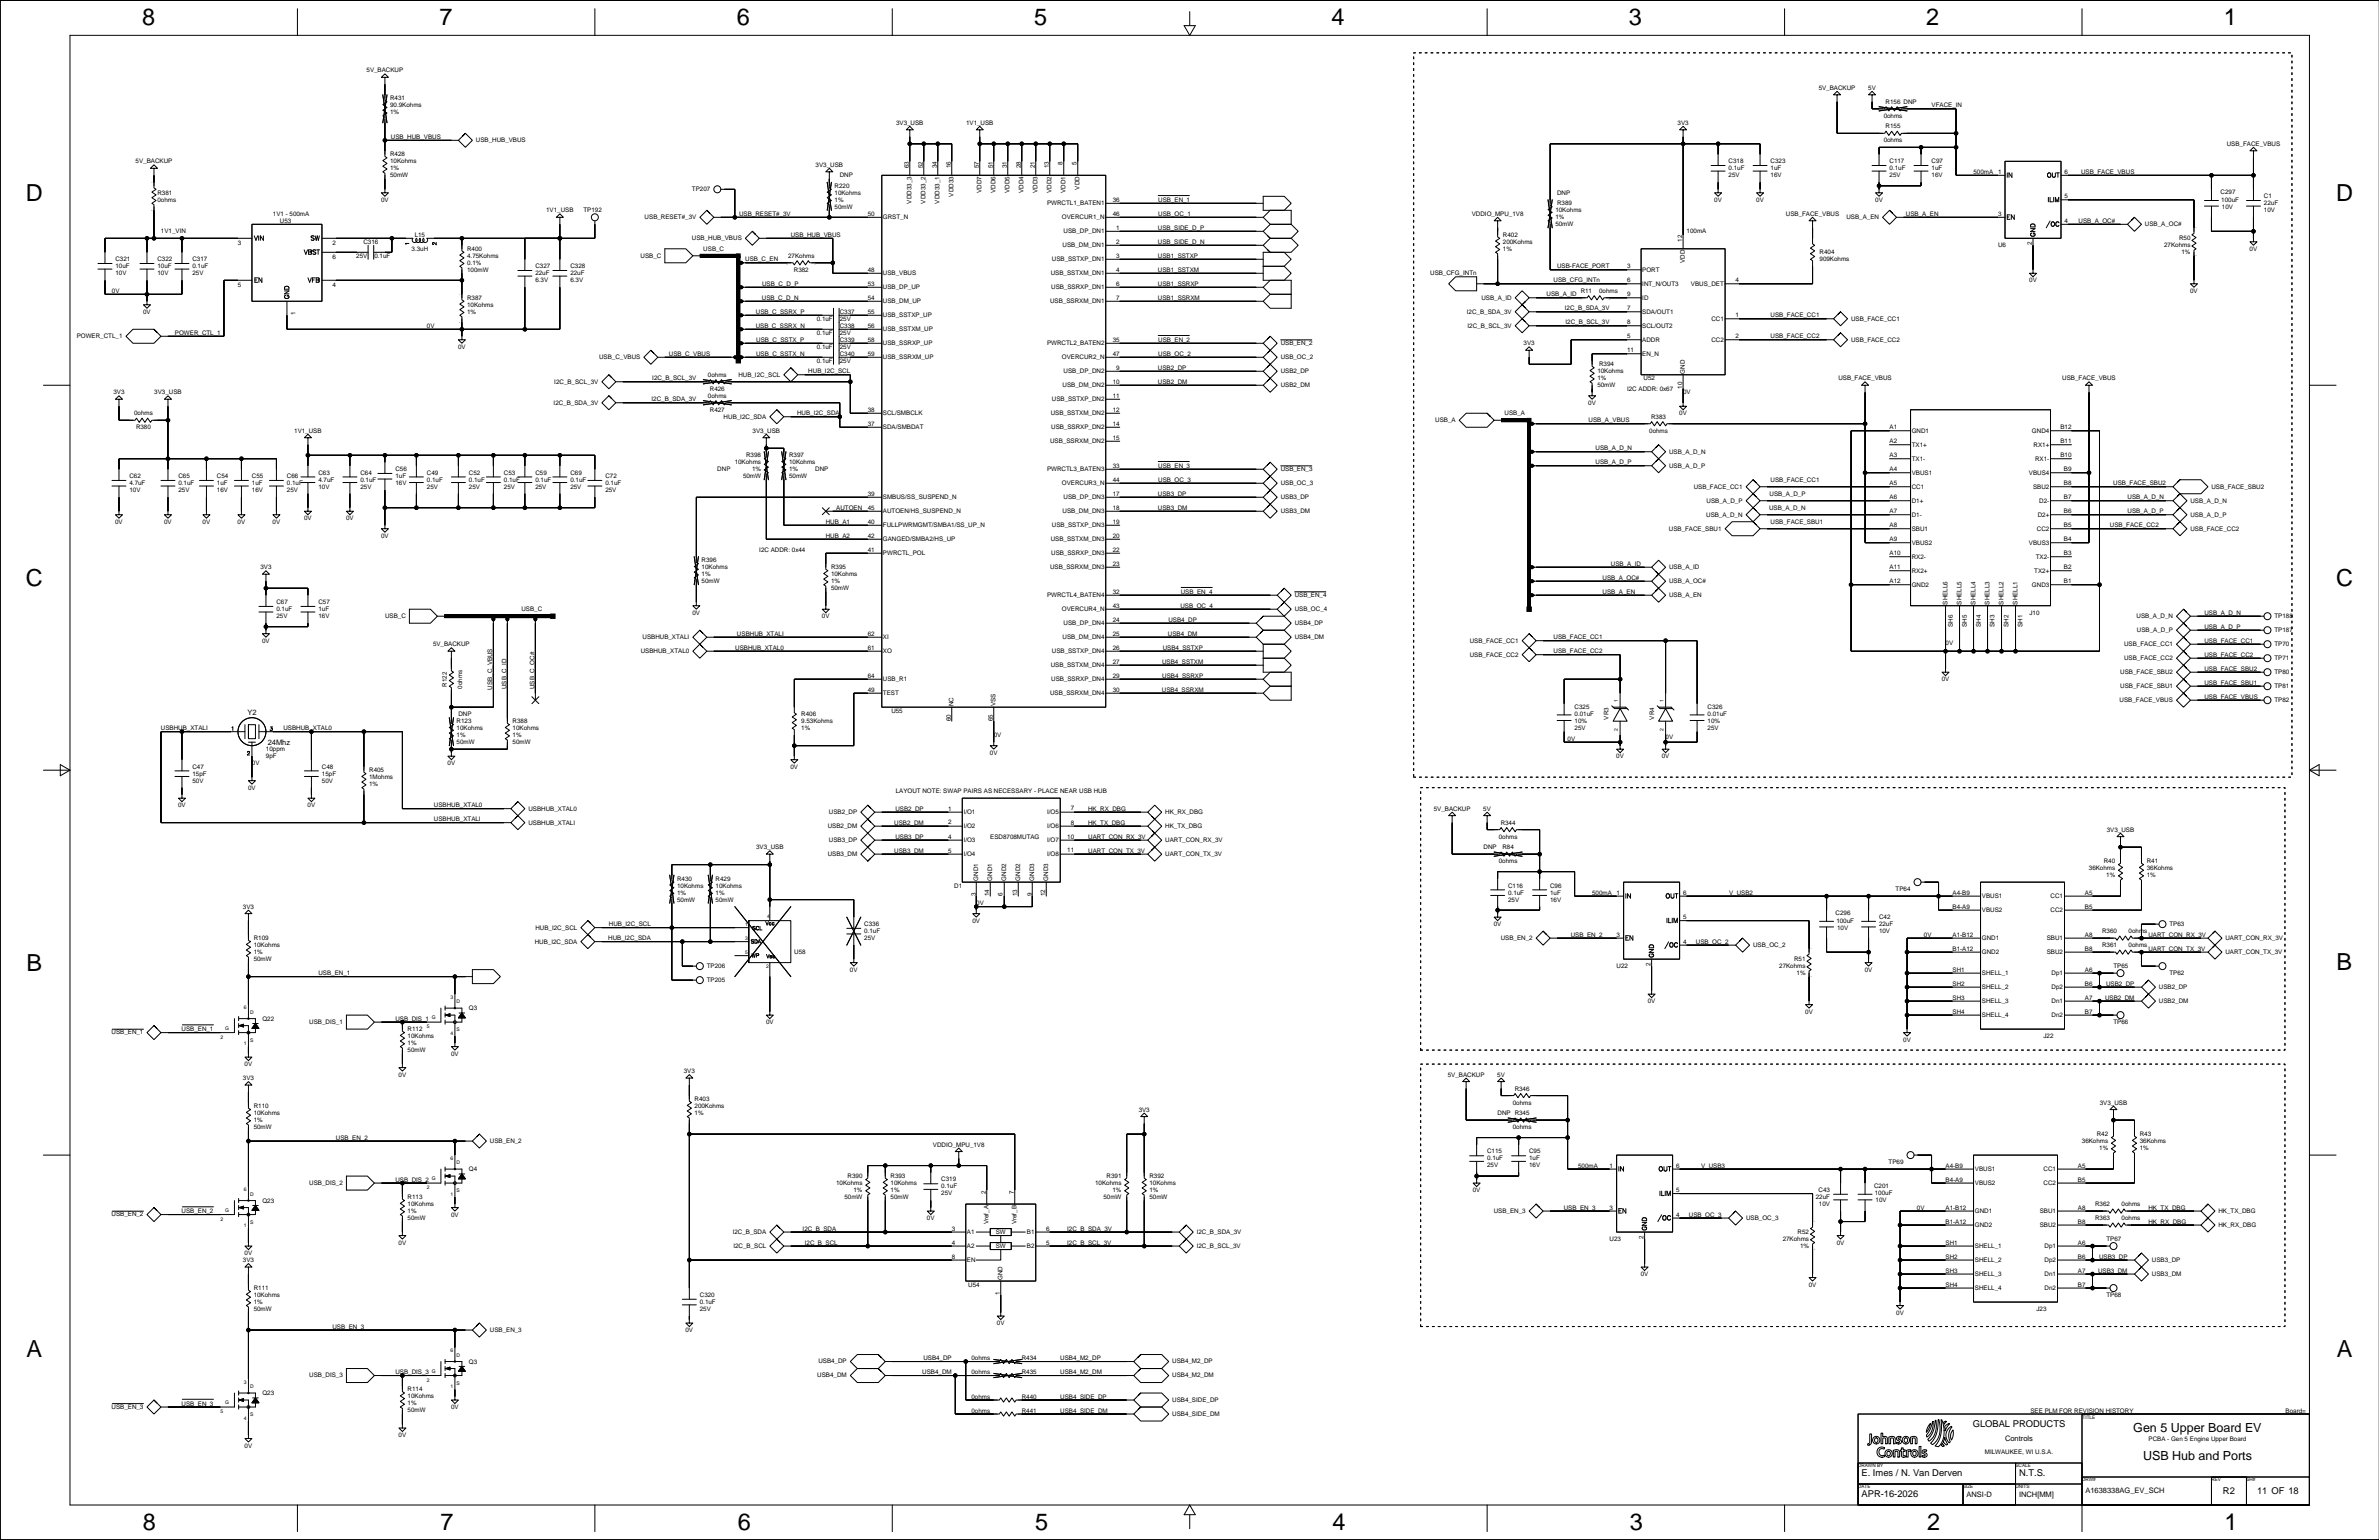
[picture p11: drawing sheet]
<svg xmlns="http://www.w3.org/2000/svg" width="863mm" height="559mm" viewBox="0 0 863 559" stroke-linecap="round" stroke-linejoin="round" font-family="sans-serif">
<defs><g id="words">
<g font-size="8.5">
<text x="51.5" y="9.1">8</text>
<text x="159.4" y="9.1">7</text>
<text x="267.3" y="9.1">6</text>
<text x="375.3" y="9.1">5</text>
<text x="483.2" y="9.1">4</text>
<text x="591.1" y="9.1">3</text>
<text x="699" y="9.1">2</text>
<text x="806.9" y="9.1">1</text>
<text x="9.4" y="73.1">D</text>
<text x="847.7" y="73">D</text>
<text x="9.4" y="212.7">C</text>
<text x="847.7" y="212.6">C</text>
<text x="9.7" y="352.2">B</text>
<text x="847.9" y="352.1">B</text>
<text x="9.7" y="492.3">A</text>
<text x="847.9" y="492.2">A</text>
<text x="51.9" y="555.3">8</text>
<text x="159.8" y="555.3">7</text>
<text x="267.7" y="555.3">6</text>
<text x="375.6" y="555.3">5</text>
<text x="483.5" y="555.3">4</text>
<text x="591.4" y="555.3">3</text>
<text x="699.3" y="555.3">2</text>
<text x="807.2" y="555.3">1</text>
</g>
<g font-size="4.5">
<text x="774.1" y="519.5">Gen 5 Upper Board EV</text>
<text x="777.6" y="529.7">USB Hub and Ports</text>
</g>
<g font-size="3.4">
<text x="715.8" y="517.9">GLOBAL PRODUCTS</text>
<text x="675.5" y="535.7">E. Imes / N. Van Derven</text>
<text x="732.6" y="535.7">N.T.S.</text>
<text x="675.5" y="543.3">APR-16-2026</text>
<text x="806.6" y="542">R2</text>
<text x="819" y="542">11 OF 18</text>
</g>
<g font-size="2.7">
<text x="89.8" y="259.3">Y2</text>
<text x="97.1" y="270.5">24Mhz</text>
<text x="727.6" y="522.8">Controls</text>
<text x="713.6" y="543.1">ANSI-D</text>
<text x="732.6" y="543.1">INCH[MM]</text>
<text x="756.7" y="541.8">A1638338AG_EV_SCH</text>
</g>
<g font-size="2.5">
<text x="728.1" y="63.8">IN</text>
<text x="742.7" y="63.8">OUT</text>
<text x="743" y="72.7">ILIM</text>
<text x="728.1" y="79">EN</text>
<text x="742.3" y="81.6">/OC</text>
<text x="92.2" y="86.7">VIN</text>
<text x="112.7" y="86.7">SW</text>
<text x="738.1" y="86" transform="rotate(-90 738.1 86)">GND</text>
<text x="110.3" y="91.7">VBST</text>
<text x="92.2" y="101.9">EN</text>
<text x="111.7" y="101.9">VFB</text>
<text x="104.5" y="108.6" transform="rotate(-90 104.5 108.6)">GND</text>
<text x="589.7" y="325.4">IN</text>
<text x="604.3" y="325.4">OUT</text>
<text x="604.6" y="334.3">ILIM</text>
<text x="589.7" y="340.6">EN</text>
<text x="599.7" y="347.5" transform="rotate(-90 599.7 347.5)">GND</text>
<text x="604" y="343.1">/OC</text>
<text x="587.1" y="424.4">IN</text>
<text x="601.8" y="424.4">OUT</text>
<text x="602" y="433.3">ILIM</text>
<text x="587.1" y="439.6">EN</text>
<text x="601.4" y="442.2">/OC</text>
<text x="597.1" y="446.6" transform="rotate(-90 597.1 446.6)">GND</text>
</g>
<g font-size="2.3">
<text x="133" y="26.3">5V_BACKUP</text>
<text x="659.9" y="32.6">5V_BACKUP</text>
<text x="677.9" y="32.6">5V</text>
<text x="141.6" y="36.4">R431</text>
<text x="141.6" y="41.4">1%</text>
<text x="141.6" y="38.9">90.9Kohms</text>
<text x="684.2" y="37.7">R156 DNP</text>
<text x="700.9" y="39">VFACE_IN</text>
<text x="325.2" y="45.3">3V3_USB</text>
<text x="350.5" y="45.3">1V1_USB</text>
<text x="608.7" y="45.3">3V3</text>
<text x="683.5" y="42.8">0ohms</text>
<text x="684.2" y="46.6">R155</text>
<text x="141.9" y="50.4">USB_HUB_VBUS</text>
<text x="172.7" y="51.6">USB_HUB_VBUS</text>
<text x="683.5" y="51.7">0ohms</text>
<text x="808" y="52.9">USB_FACE_VBUS</text>
<text x="49.2" y="59.3">5V_BACKUP</text>
<text x="141.6" y="56.7">R428</text>
<text x="141.6" y="59.2">10Kohms</text>
<text x="385.6" y="59.8" transform="rotate(-90 385.6 59.8)">8</text>
<text x="390.7" y="59.8" transform="rotate(-90 390.7 59.8)">5</text>
<text x="627.2" y="59.2">C318</text>
<text x="642.5" y="59.2">C323</text>
<text x="685.6" y="59.2">C117</text>
<text x="700.9" y="59.2">C97</text>
<text x="141.6" y="61.8">1%</text>
<text x="141.6" y="64.3">50mW</text>
<text x="296" y="60.6">3V3_USB</text>
<text x="304.7" y="64.4">DNP</text>
<text x="329.7" y="61.1" transform="rotate(-90 329.7 61.1)">63</text>
<text x="334.8" y="61.1" transform="rotate(-90 334.8 61.1)">52</text>
<text x="339.9" y="61.1" transform="rotate(-90 339.9 61.1)">34</text>
<text x="345" y="61.1" transform="rotate(-90 345 61.1)">16</text>
<text x="355.1" y="61.1" transform="rotate(-90 355.1 61.1)">57</text>
<text x="360.2" y="61.1" transform="rotate(-90 360.2 61.1)">51</text>
<text x="365.3" y="61.1" transform="rotate(-90 365.3 61.1)">31</text>
<text x="370.4" y="61.1" transform="rotate(-90 370.4 61.1)">28</text>
<text x="375.4" y="61.1" transform="rotate(-90 375.4 61.1)">21</text>
<text x="380.5" y="61.1" transform="rotate(-90 380.5 61.1)">13</text>
<text x="627.2" y="61.8">0.1uF</text>
<text x="627.2" y="64.3">25V</text>
<text x="642.5" y="64.3">16V</text>
<text x="642.5" y="61.8">1uF</text>
<text x="685.6" y="61.8">0.1uF</text>
<text x="685.6" y="64.3">25V</text>
<text x="700.9" y="61.8">1uF</text>
<text x="700.9" y="64.3">16V</text>
<text x="716.1" y="63.1">500mA</text>
<text x="725" y="63.1">1</text>
<text x="749.1" y="63.1">6</text>
<text x="755.1" y="63.1">USB_FACE_VBUS</text>
<text x="57.1" y="70.6">R381</text>
<text x="251.1" y="69.4">TP207</text>
<text x="302.8" y="68.1">R220</text>
<text x="302.8" y="70.6">10Kohms</text>
<text x="346" y="71.3" transform="rotate(-90 346 71.3)">VDD33</text>
<text x="356.2" y="70.1" transform="rotate(-90 356.2 70.1)">VDD7</text>
<text x="361.3" y="70.1" transform="rotate(-90 361.3 70.1)">VDD6</text>
<text x="366.4" y="70.1" transform="rotate(-90 366.4 70.1)">VDD5</text>
<text x="371.4" y="70.1" transform="rotate(-90 371.4 70.1)">VDD4</text>
<text x="376.5" y="70.1" transform="rotate(-90 376.5 70.1)">VDD3</text>
<text x="381.6" y="70.1" transform="rotate(-90 381.6 70.1)">VDD2</text>
<text x="386.7" y="70.1" transform="rotate(-90 386.7 70.1)">VDD1</text>
<text x="391.7" y="68.8" transform="rotate(-90 391.7 68.8)">VDD</text>
<text x="565" y="70.7">DNP</text>
<text x="749.1" y="72">5</text>
<text x="805.8" y="70.4">C297</text>
<text x="821.5" y="71.9">C1</text>
<text x="57.1" y="73.2">0ohms</text>
<text x="138.3" y="73.3">0V</text>
<text x="198.2" y="77.1">1V1_USB</text>
<text x="211.7" y="77">TP192</text>
<text x="302.8" y="75.7">50mW</text>
<text x="302.8" y="73.2">1%</text>
<text x="330.8" y="73.9" transform="rotate(-90 330.8 73.9)">VDD33_3</text>
<text x="335.9" y="73.9" transform="rotate(-90 335.9 73.9)">VDD33_2</text>
<text x="341" y="73.9" transform="rotate(-90 341 73.9)">VDD33_1</text>
<text x="379.9" y="74.4">PWRCTL1_BATEN1</text>
<text x="403.8" y="73.3">36</text>
<text x="420.3" y="73.3">USB_EN_1</text>
<text x="564.4" y="77">10Kohms</text>
<text x="565" y="74.4">R389</text>
<text x="622" y="73.3">0V</text>
<text x="637.3" y="73.3">0V</text>
<text x="680.5" y="73.3">0V</text>
<text x="806" y="73.2">100uF</text>
<text x="806.3" y="75.7">10V</text>
<text x="821.5" y="74.4">22uF</text>
<text x="821.5" y="77">10V</text>
<text x="99" y="78.3">1V1 - 500mA</text>
<text x="101.6" y="80.9">U53</text>
<text x="233.9" y="79.5">USB_RESET#_3V</text>
<text x="268.2" y="78.3">USB_RESET#_3V</text>
<text x="314.9" y="78.3">50</text>
<text x="320.4" y="79.5">GRST_N</text>
<text x="385.3" y="79.5">OVERCUR1_N</text>
<text x="403.8" y="78.3">46</text>
<text x="405" y="83.4">1</text>
<text x="420.2" y="83.4">USB_SIDE_D_P</text>
<text x="420.3" y="78.3">USB_OC_1</text>
<text x="534.1" y="78.3">VDDIO_MPU_1V8</text>
<text x="564.4" y="79.5">1%</text>
<text x="564.4" y="82.1">50mW</text>
<text x="648" y="78.3">USB_FACE_VBUS</text>
<text x="670" y="79.5">USB_A_EN</text>
<text x="691.6" y="78.3">USB_A_EN</text>
<text x="725" y="78.3">3</text>
<text x="749.1" y="80.9">4</text>
<text x="754.2" y="80.8">USB_A_OC#</text>
<text x="778.3" y="82.1">USB_A_OC#</text>
<text x="58.4" y="84.7">1V1_VIN</text>
<text x="86.3" y="89">3</text>
<text x="120.6" y="89">2</text>
<text x="131.9" y="88.5">C316</text>
<text x="150.5" y="85.9">L15</text>
<text x="251.1" y="87.1">USB_HUB_VBUS</text>
<text x="287" y="85.9">USB_HUB_VBUS</text>
<text x="385.6" y="89.7">USB_DM_DN1</text>
<text x="386" y="84.6">USB_DP_DN1</text>
<text x="405" y="88.5">2</text>
<text x="420.2" y="88.5">USB_SIDE_D_N</text>
<text x="545.3" y="85.9">R402</text>
<text x="545.3" y="88.4">200Kohms</text>
<text x="610.3" y="87.7" transform="rotate(-90 610.3 87.7)">12</text>
<text x="612" y="84.7">100mA</text>
<text x="725" y="89.7">U6</text>
<text x="737.3" y="89" transform="rotate(-90 737.3 89)">2</text>
<text x="785.3" y="89.7">27Kohms</text>
<text x="790.7" y="87.1">R50</text>
<text x="41.9" y="94.8">C321</text>
<text x="57.1" y="94.8">C322</text>
<text x="69.8" y="94.8">C317</text>
<text x="120.6" y="94.1">6</text>
<text x="129.3" y="93.5">25V</text>
<text x="135.9" y="93.5">0.1uF</text>
<text x="149.3" y="91">3.3uH</text>
<text x="169.5" y="93.5">4.75Kohms</text>
<text x="169.5" y="91">R400</text>
<text x="232.4" y="93.5">USB_C</text>
<text x="255.2" y="91">USB_C</text>
<text x="270.4" y="94.8">USB_C_EN</text>
<text x="286" y="93.6">27Kohms</text>
<text x="381.7" y="94.8">USB_SSTXP_DN1</text>
<text x="405" y="93.6">3</text>
<text x="420.2" y="93.6">USB1_SSTXP</text>
<text x="545.3" y="91">1%</text>
<text x="611.4" y="95.5" transform="rotate(-90 611.4 95.5)">VDD</text>
<text x="660.2" y="94.8">909Kohms</text>
<text x="660.2" y="92.2">R404</text>
<text x="791.6" y="92.2">1%</text>
<text x="816.3" y="91">0V</text>
<text x="41.9" y="97.3">10uF</text>
<text x="41.9" y="99.8">10V</text>
<text x="57.1" y="99.8">10V</text>
<text x="57.1" y="97.3">10uF</text>
<text x="69.8" y="97.3">0.1uF</text>
<text x="69.8" y="99.8">25V</text>
<text x="169.5" y="96">0.1%</text>
<text x="169.5" y="98.6">100mW</text>
<text x="194.3" y="97.3">C327</text>
<text x="194.3" y="99.8">22uF</text>
<text x="207" y="99.8">22uF</text>
<text x="207" y="97.3">C328</text>
<text x="288.1" y="98.7">R382</text>
<text x="314.9" y="98.6">48</text>
<text x="320.4" y="99.8">USB_VBUS</text>
<text x="381.3" y="99.8">USB_SSTXM_DN1</text>
<text x="405" y="98.6">4</text>
<text x="420.2" y="98.6">USB1_SSTXM</text>
<text x="519" y="99.8">USB_CFG_INTn</text>
<text x="565" y="97.4">USB-FACE_PORT</text>
<text x="590.4" y="97.4">3</text>
<text x="595.9" y="98.6">PORT</text>
<text x="40.6" y="106.3">0V</text>
<text x="86.3" y="104.2">5</text>
<text x="120.6" y="104.2">4</text>
<text x="194.3" y="102.4">6.3V</text>
<text x="207" y="102.4">6.3V</text>
<text x="276.5" y="103.7">USB_C_D_P</text>
<text x="314.9" y="103.7">53</text>
<text x="320.4" y="104.9">USB_DP_UP</text>
<text x="381.4" y="104.9">USB_SSRXP_DN1</text>
<text x="405" y="103.7">6</text>
<text x="420.2" y="103.7">USB1_SSRXP</text>
<text x="561.2" y="107.5">USB_A_ID</text>
<text x="563.8" y="102.5">USB_CFG_INTn</text>
<text x="573.6" y="106.2">R11</text>
<text x="580.3" y="106.2">0ohms</text>
<text x="590.4" y="102.5">6</text>
<text x="590.4" y="107.5">9</text>
<text x="595.9" y="103.7">INT_N/OUT3</text>
<text x="613.6" y="103.7">VBUS_DET</text>
<text x="629.8" y="102.5">4</text>
<text x="736.3" y="102.5">0V</text>
<text x="794.7" y="106.3">0V</text>
<text x="51.9" y="113.9">0V</text>
<text x="169.5" y="113.8">1%</text>
<text x="169.5" y="111.3">10Kohms</text>
<text x="169.5" y="108.7">R387</text>
<text x="274.3" y="113.9">USB_C_SSRX_P</text>
<text x="276.5" y="108.8">USB_C_D_N</text>
<text x="304.7" y="113.8">C337</text>
<text x="314.9" y="113.9">55</text>
<text x="314.9" y="108.8">54</text>
<text x="320.4" y="110">USB_DM_UP</text>
<text x="381" y="110">USB_SSRXM_DN1</text>
<text x="405" y="108.8">7</text>
<text x="420.2" y="108.8">USB1_SSRXM</text>
<text x="532.3" y="113.8">I2C_B_SDA_3V</text>
<text x="537.6" y="108.7">USB_A_ID</text>
<text x="567.8" y="112.6">I2C_B_SDA_3V</text>
<text x="590.4" y="112.6">7</text>
<text x="595.9" y="113.8">SDA/OUT1</text>
<text x="595.9" y="108.7">ID</text>
<text x="107.2" y="114.4" transform="rotate(-90 107.2 114.4)">1</text>
<text x="154.9" y="119">0V</text>
<text x="274.2" y="119">USB_C_SSRX_N</text>
<text x="296.4" y="116.3">0.1uF</text>
<text x="304.7" y="116.3">25V</text>
<text x="304.7" y="118.9">C338</text>
<text x="314.9" y="119">56</text>
<text x="320.4" y="115.1">USB_SSTXP_UP</text>
<text x="532.5" y="118.9">I2C_B_SCL_3V</text>
<text x="568.1" y="117.7">I2C_B_SCL_3V</text>
<text x="590.4" y="117.7">8</text>
<text x="595.9" y="118.9">SCL/OUT2</text>
<text x="621" y="116.3">CC1</text>
<text x="629.8" y="115.2">1</text>
<text x="642.5" y="115.2">USB_FACE_CC1</text>
<text x="671.7" y="116.3">USB_FACE_CC1</text>
<text x="27.8" y="122.7">POWER_CTL_1</text>
<text x="63.5" y="121.5">POWER_CTL_1</text>
<text x="274.4" y="124">USB_C_SSTX_P</text>
<text x="296.4" y="121.4">0.1uF</text>
<text x="304.7" y="121.4">25V</text>
<text x="304.7" y="124">C339</text>
<text x="314.9" y="124">58</text>
<text x="320.4" y="120.2">USB_SSTXM_UP</text>
<text x="320.4" y="125.2">USB_SSRXP_UP</text>
<text x="379.9" y="125.2">PWRCTL2_BATEN2</text>
<text x="403.8" y="124">35</text>
<text x="420.3" y="124">USB_EN_2</text>
<text x="464.7" y="125.2">USB_EN_2</text>
<text x="552.8" y="125.3">3V3</text>
<text x="590.4" y="122.8">5</text>
<text x="595.9" y="124">ADDR</text>
<text x="621" y="124">CC2</text>
<text x="629.8" y="122.8">2</text>
<text x="642.5" y="122.8">USB_FACE_CC2</text>
<text x="671.7" y="124">USB_FACE_CC2</text>
<text x="166.2" y="126.6">0V</text>
<text x="217.4" y="130.3">USB_C_VBUS</text>
<text x="242.7" y="129.1">USB_C_VBUS</text>
<text x="274.3" y="129.1">USB_C_SSTX_N</text>
<text x="296.4" y="126.5">0.1uF</text>
<text x="296.4" y="131.6">0.1uF</text>
<text x="304.7" y="126.5">25V</text>
<text x="304.7" y="131.6">25V</text>
<text x="304.7" y="129">C340</text>
<text x="314.9" y="129.1">59</text>
<text x="320.4" y="130.3">USB_SSRXM_UP</text>
<text x="385.3" y="130.3">OVERCUR2_N</text>
<text x="403.8" y="129.1">47</text>
<text x="420.3" y="129.1">USB_OC_2</text>
<text x="464.7" y="130.3">USB_OC_2</text>
<text x="590.4" y="127.8">11</text>
<text x="595.9" y="129">EN_N</text>
<text x="256.9" y="136.7">0ohms</text>
<text x="267.9" y="136.7">HUB_I2C_SCL</text>
<text x="293.3" y="135.5">HUB_I2C_SCL</text>
<text x="386" y="135.4">USB_DP_DN2</text>
<text x="405" y="134.2">9</text>
<text x="420.2" y="134.2">USB2_DP</text>
<text x="464.7" y="135.4">USB2_DP</text>
<text x="579.6" y="137.9">1%</text>
<text x="579.6" y="135.4">10Kohms</text>
<text x="580.3" y="132.9">R394</text>
<text x="611.4" y="135.6" transform="rotate(-90 611.4 135.6)">GND</text>
<text x="41.2" y="143.1">3V3</text>
<text x="56" y="143.1">3V3_USB</text>
<text x="201.1" y="139.2">I2C_B_SCL_3V</text>
<text x="236.7" y="138">I2C_B_SCL_3V</text>
<text x="257.6" y="141.8">R426</text>
<text x="385.6" y="140.5">USB_DM_DN2</text>
<text x="403.8" y="139.3">10</text>
<text x="420.2" y="139.3">USB2_DM</text>
<text x="464.7" y="140.5">USB2_DM</text>
<text x="579.6" y="140.5">50mW</text>
<text x="590.4" y="141.8">I2C ADDR: 0x67</text>
<text x="596.4" y="138">U52</text>
<text x="610.3" y="141.1" transform="rotate(-90 610.3 141.1)">10</text>
<text x="610.7" y="143.1">0V</text>
<text x="667.1" y="138">USB_FACE_VBUS</text>
<text x="748.3" y="138">USB_FACE_VBUS</text>
<text x="200.9" y="146.8">I2C_B_SDA_3V</text>
<text x="236.4" y="145.6">I2C_B_SDA_3V</text>
<text x="256.9" y="144.4">0ohms</text>
<text x="257.6" y="149.4">R427</text>
<text x="314.9" y="149.4">38</text>
<text x="381.7" y="145.6">USB_SSTXP_DN2</text>
<text x="403.8" y="144.4">11</text>
<text x="403.8" y="149.4">12</text>
<text x="576.3" y="146.9">0V</text>
<text x="48.7" y="150.7">0ohms</text>
<text x="49.4" y="155.8">R380</text>
<text x="262.6" y="151.9">HUB_I2C_SDA</text>
<text x="289.3" y="150.7">HUB_I2C_SDA</text>
<text x="314.9" y="154.5">37</text>
<text x="320.4" y="155.7">SDA/SMBDAT</text>
<text x="320.4" y="150.6">SCL/SMBCLK</text>
<text x="381.3" y="150.6">USB_SSTXM_DN2</text>
<text x="381.4" y="155.7">USB_SSRXP_DN2</text>
<text x="403.8" y="154.5">14</text>
<text x="520.8" y="153.2">USB_A</text>
<text x="546" y="150.7">USB_A</text>
<text x="576.4" y="153.2">USB_A_VBUS</text>
<text x="599.1" y="152">R383</text>
<text x="609.3" y="150.7">0V</text>
<text x="685.6" y="155.8">A1</text>
<text x="747.6" y="155.8">B12</text>
<text x="106.8" y="157.1">1V1_USB</text>
<text x="273.1" y="157.1">3V3_USB</text>
<text x="381" y="160.8">USB_SSRXM_DN2</text>
<text x="403.8" y="159.6">15</text>
<text x="598.4" y="157.1">0ohms</text>
<text x="685.6" y="160.9">A2</text>
<text x="693.7" y="157">GND1</text>
<text x="737.3" y="157">GND4</text>
<text x="747.6" y="160.9">B11</text>
<text x="270.7" y="165.9">R398</text>
<text x="286.3" y="165.9">R397</text>
<text x="579" y="163.4">USB_A_D_N</text>
<text x="605.7" y="164.6">USB_A_D_N</text>
<text x="685.6" y="165.9">A3</text>
<text x="693.7" y="162.1">TX1+</text>
<text x="693.7" y="167.1">TX1-</text>
<text x="737.9" y="162.1">RX1+</text>
<text x="738.5" y="167.1">RX1-</text>
<text x="747.6" y="165.9">B10</text>
<text x="47" y="173.5">C62</text>
<text x="64.8" y="173.5">C65</text>
<text x="78.7" y="173.5">C54</text>
<text x="91.4" y="173.5">C55</text>
<text x="104.1" y="173.5">C66</text>
<text x="115.5" y="172.2">C63</text>
<text x="130.8" y="172.2">C64</text>
<text x="143.5" y="173.5">1uF</text>
<text x="143.5" y="170.9">C56</text>
<text x="154.9" y="172.2">C49</text>
<text x="170.1" y="172.2">C52</text>
<text x="182.8" y="172.2">C53</text>
<text x="194.3" y="172.2">C59</text>
<text x="207" y="172.2">C69</text>
<text x="219.7" y="173.5">C72</text>
<text x="260.3" y="171">DNP</text>
<text x="266.6" y="168.4">10Kohms</text>
<text x="269.6" y="173.5">50mW</text>
<text x="272.9" y="170.9">1%</text>
<text x="286.3" y="173.5">50mW</text>
<text x="286.3" y="168.4">10Kohms</text>
<text x="286.3" y="170.9">1%</text>
<text x="295.8" y="171">DNP</text>
<text x="379.9" y="170.9">PWRCTL3_BATEN3</text>
<text x="403.8" y="169.7">33</text>
<text x="420.3" y="169.7">USB_EN_3</text>
<text x="464.7" y="170.9">USB_EN_3</text>
<text x="579" y="168.4">USB_A_D_P</text>
<text x="605.7" y="169.7">USB_A_D_P</text>
<text x="685.6" y="171">A4</text>
<text x="693.7" y="172.2">VBUS1</text>
<text x="736.2" y="172.2">VBUS4</text>
<text x="748.9" y="171">B9</text>
<text x="47" y="176">4.7uF</text>
<text x="47" y="178.6">10V</text>
<text x="64.8" y="178.6">25V</text>
<text x="64.8" y="176">0.1uF</text>
<text x="78.7" y="176">1uF</text>
<text x="78.7" y="178.6">16V</text>
<text x="91.4" y="176">1uF</text>
<text x="91.4" y="178.6">16V</text>
<text x="104.1" y="178.6">25V</text>
<text x="104.1" y="176">0.1uF</text>
<text x="115.5" y="174.8">4.7uF</text>
<text x="115.5" y="177.3">10V</text>
<text x="130.8" y="174.8">0.1uF</text>
<text x="130.8" y="177.3">25V</text>
<text x="143.5" y="176">16V</text>
<text x="154.9" y="174.8">0.1uF</text>
<text x="154.9" y="177.3">25V</text>
<text x="170.1" y="174.8">0.1uF</text>
<text x="170.1" y="177.3">25V</text>
<text x="182.8" y="174.8">0.1uF</text>
<text x="182.8" y="177.3">25V</text>
<text x="194.3" y="177.3">25V</text>
<text x="194.3" y="174.8">0.1uF</text>
<text x="207" y="174.8">0.1uF</text>
<text x="207" y="177.3">25V</text>
<text x="219.7" y="176">0.1uF</text>
<text x="219.7" y="178.6">25V</text>
<text x="314.9" y="179.9">39</text>
<text x="385.3" y="176">OVERCUR3_N</text>
<text x="403.8" y="179.9">17</text>
<text x="403.8" y="174.8">44</text>
<text x="420.2" y="179.9">USB3_DP</text>
<text x="420.3" y="174.8">USB_OC_3</text>
<text x="464.7" y="176">USB_OC_3</text>
<text x="614.6" y="177.3">USB_FACE_CC1</text>
<text x="642.1" y="179.9">USB_A_D_P</text>
<text x="642.5" y="174.8">USB_FACE_CC1</text>
<text x="685.6" y="176.1">A5</text>
<text x="693.7" y="177.3">CC1</text>
<text x="737.7" y="177.3">SBU2</text>
<text x="748.9" y="176.1">B8</text>
<text x="766.8" y="176.1">USB_FACE_SBU2</text>
<text x="802.5" y="177.3">USB_FACE_SBU2</text>
<text x="303.5" y="185">AUTOEN</text>
<text x="314.9" y="185">45</text>
<text x="320.4" y="181.1">SMBUS/SS_SUSPEND_N</text>
<text x="386" y="181.1">USB_DP_DN3</text>
<text x="403.8" y="185">18</text>
<text x="420.2" y="185">USB3_DM</text>
<text x="464.7" y="181.1">USB3_DP</text>
<text x="619.2" y="182.4">USB_A_D_P</text>
<text x="642" y="185">USB_A_D_N</text>
<text x="685.6" y="181.2">A6</text>
<text x="693.7" y="182.4">D1+</text>
<text x="740" y="182.4">D2-</text>
<text x="748.9" y="181.2">B7</text>
<text x="772" y="181.1">USB_A_D_N</text>
<text x="794.8" y="182.4">USB_A_D_N</text>
<text x="41.8" y="190.1">0V</text>
<text x="59.6" y="190.1">0V</text>
<text x="73.5" y="190.1">0V</text>
<text x="86.2" y="190.1">0V</text>
<text x="98.9" y="190.1">0V</text>
<text x="110.4" y="188.8">0V</text>
<text x="125.6" y="188.8">0V</text>
<text x="299.7" y="190.1">HUB_A1</text>
<text x="314.9" y="190.1">40</text>
<text x="320.4" y="191.3">FULLPWRMGMT/SMBA1/SS_UP_N</text>
<text x="320.4" y="186.2">AUTOEN/HS_SUSPEND_N</text>
<text x="381.7" y="191.3">USB_SSTXP_DN3</text>
<text x="385.6" y="186.2">USB_DM_DN3</text>
<text x="403.8" y="190.1">19</text>
<text x="464.7" y="186.2">USB3_DM</text>
<text x="619.1" y="187.5">USB_A_D_N</text>
<text x="642.5" y="190.1">USB_FACE_SBU1</text>
<text x="685.6" y="191.3">A8</text>
<text x="685.6" y="186.3">A7</text>
<text x="693.7" y="187.5">D1-</text>
<text x="739.4" y="187.5">D2+</text>
<text x="748.9" y="191.3">B5</text>
<text x="748.9" y="186.3">B6</text>
<text x="765.6" y="191.3">USB_FACE_CC2</text>
<text x="772" y="186.2">USB_A_D_P</text>
<text x="794.8" y="187.5">USB_A_D_P</text>
<text x="138.3" y="195.2">0V</text>
<text x="299.7" y="195.1">HUB_A2</text>
<text x="314.9" y="195.1">42</text>
<text x="320.4" y="196.3">GANGED/SMBA2/HS_UP</text>
<text x="381.3" y="196.3">USB_SSTXM_DN3</text>
<text x="403.8" y="195.1">20</text>
<text x="605.6" y="192.5">USB_FACE_SBU1</text>
<text x="685.6" y="196.4">A9</text>
<text x="693.7" y="192.5">SBU1</text>
<text x="693.7" y="197.6">VBUS2</text>
<text x="736.2" y="197.6">VBUS3</text>
<text x="739.1" y="192.5">CC2</text>
<text x="748.9" y="196.4">B4</text>
<text x="794.8" y="192.5">USB_FACE_CC2</text>
<text x="254.6" y="204">R396</text>
<text x="275.5" y="200.2">I2C ADDR: 0x44</text>
<text x="314.9" y="200.2">41</text>
<text x="320.4" y="201.4">PWRCTL_POL</text>
<text x="381.4" y="201.4">USB_SSRXP_DN3</text>
<text x="403.8" y="200.2">22</text>
<text x="685.6" y="201.5">A10</text>
<text x="693.7" y="202.7">RX2-</text>
<text x="738.7" y="202.7">TX2-</text>
<text x="748.9" y="201.5">B3</text>
<text x="94.5" y="206.6">3V3</text>
<text x="254.6" y="209">1%</text>
<text x="254.6" y="206.5">10Kohms</text>
<text x="301.6" y="206.5">R395</text>
<text x="301.6" y="209">10Kohms</text>
<text x="381" y="206.5">USB_SSRXM_DN3</text>
<text x="403.8" y="205.3">23</text>
<text x="584.5" y="205.3">USB_A_ID</text>
<text x="605.7" y="206.5">USB_A_ID</text>
<text x="685.6" y="206.6">A11</text>
<text x="693.7" y="207.8">RX2+</text>
<text x="738.2" y="207.8">TX2+</text>
<text x="748.9" y="206.6">B2</text>
<text x="254.6" y="211.6">50mW</text>
<text x="301.6" y="211.6">1%</text>
<text x="301.6" y="214.1">50mW</text>
<text x="403.8" y="215.5">32</text>
<text x="428.5" y="215.5">USB_EN_4</text>
<text x="581.5" y="215.5">USB_A_EN</text>
<text x="581.5" y="210.4">USB_A_OC#</text>
<text x="605.7" y="211.6">USB_A_OC#</text>
<text x="685.6" y="211.6">A12</text>
<text x="693.7" y="212.8">GND2</text>
<text x="737.3" y="212.8">GND3</text>
<text x="748.9" y="211.6">B1</text>
<text x="100.3" y="221.7">0.1uF</text>
<text x="100.3" y="219.2">C67</text>
<text x="115.5" y="221.7">1uF</text>
<text x="115.5" y="219.2">C57</text>
<text x="189.2" y="221.8">USB_C</text>
<text x="379.9" y="216.7">PWRCTL4_BATEN4</text>
<text x="385.3" y="221.7">OVERCUR4_N</text>
<text x="403.8" y="220.5">43</text>
<text x="428.3" y="220.5">USB_OC_4</text>
<text x="469.8" y="221.7">USB_OC_4</text>
<text x="469.8" y="216.7">USB_EN_4</text>
<text x="605.7" y="216.7">USB_A_EN</text>
<text x="706.6" y="219.4" transform="rotate(-90 706.6 219.4)">SHELL6</text>
<text x="711.7" y="219.4" transform="rotate(-90 711.7 219.4)">SHELL5</text>
<text x="716.8" y="219.4" transform="rotate(-90 716.8 219.4)">SHELL4</text>
<text x="721.9" y="219.4" transform="rotate(-90 721.9 219.4)">SHELL3</text>
<text x="727" y="219.4" transform="rotate(-90 727 219.4)">SHELL2</text>
<text x="732" y="219.4" transform="rotate(-90 732 219.4)">SHELL1</text>
<text x="100.3" y="224.3">25V</text>
<text x="115.5" y="224.3">16V</text>
<text x="139.7" y="224.3">USB_C</text>
<text x="251.3" y="223.1">0V</text>
<text x="298.3" y="224.4">0V</text>
<text x="386" y="226.8">USB_DP_DN4</text>
<text x="403.8" y="225.6">24</text>
<text x="424" y="225.6">USB4_DP</text>
<text x="469.8" y="226.8">USB4_DP</text>
<text x="708.6" y="227.4" transform="rotate(-90 708.6 227.4)">SH6</text>
<text x="713.6" y="227.4" transform="rotate(-90 713.6 227.4)">SH5</text>
<text x="718.7" y="227.4" transform="rotate(-90 718.7 227.4)">SH4</text>
<text x="723.8" y="227.4" transform="rotate(-90 723.8 227.4)">SH3</text>
<text x="728.9" y="227.4" transform="rotate(-90 728.9 227.4)">SH2</text>
<text x="733.9" y="227.4" transform="rotate(-90 733.9 227.4)">SH1</text>
<text x="736.4" y="223">J10</text>
<text x="775.3" y="224.3">USB_A_D_N</text>
<text x="799.9" y="223.1">USB_A_D_N</text>
<text x="825.3" y="224.3">TP188</text>
<text x="95.1" y="233.2">0V</text>
<text x="233.1" y="231.9">USBHUB_XTALI</text>
<text x="267.4" y="230.7">USBHUB_XTALI</text>
<text x="314.9" y="230.7">62</text>
<text x="320.4" y="231.9">XI</text>
<text x="385.6" y="231.9">USB_DM_DN4</text>
<text x="403.8" y="230.7">25</text>
<text x="423.8" y="230.7">USB4_DM</text>
<text x="469.8" y="231.9">USB4_DM</text>
<text x="533.3" y="233.2">USB_FACE_CC1</text>
<text x="563.8" y="232">USB_FACE_CC1</text>
<text x="775.4" y="229.4">USB_A_D_P</text>
<text x="799.9" y="233.2">USB_FACE_CC1</text>
<text x="799.9" y="228.2">USB_A_D_P</text>
<text x="825.3" y="229.4">TP187</text>
<text x="157.1" y="234.5">5V_BACKUP</text>
<text x="232.5" y="237">USBHUB_XTAL0</text>
<text x="266.8" y="235.8">USBHUB_XTAL0</text>
<text x="314.9" y="235.8">61</text>
<text x="320.4" y="237">XO</text>
<text x="381.7" y="237">USB_SSTXP_DN4</text>
<text x="403.8" y="235.8">26</text>
<text x="421.9" y="235.8">USB4_SSTXP</text>
<text x="533.3" y="238.2">USB_FACE_CC2</text>
<text x="563.8" y="237">USB_FACE_CC2</text>
<text x="706" y="234.2">0V</text>
<text x="770.7" y="239.5">USB_FACE_CC2</text>
<text x="770.7" y="234.4">USB_FACE_CC1</text>
<text x="799.9" y="238.3">USB_FACE_CC2</text>
<text x="825.3" y="234.4">TP70</text>
<text x="825.3" y="239.5">TP71</text>
<text x="314.9" y="245.9">64</text>
<text x="381.3" y="242">USB_SSTXM_DN4</text>
<text x="403.8" y="240.9">27</text>
<text x="403.8" y="245.9">29</text>
<text x="421.7" y="240.9">USB4_SSTXM</text>
<text x="421.7" y="245.9">USB4_SSRXP</text>
<text x="769.4" y="244.6">USB_FACE_SBU2</text>
<text x="799.9" y="243.4">USB_FACE_SBU2</text>
<text x="825.3" y="244.6">TP80</text>
<text x="162.1" y="249.2" transform="rotate(-90 162.1 249.2)">R122</text>
<text x="167.7" y="249.9" transform="rotate(-90 167.7 249.9)">0ohms</text>
<text x="178.6" y="250.3" transform="rotate(-90 178.6 250.3)">USB_C_VBUS</text>
<text x="183.8" y="250" transform="rotate(-90 183.8 250)">USB_C_ID</text>
<text x="193.9" y="250" transform="rotate(-90 193.9 250)">USB_C_OC#</text>
<text x="314.9" y="251">49</text>
<text x="320.4" y="247.1">USB_R1</text>
<text x="381.4" y="247.1">USB_SSRXP_DN4</text>
<text x="403.8" y="251">30</text>
<text x="421.6" y="251">USB4_SSRXM</text>
<text x="704.6" y="247.2">0V</text>
<text x="769.4" y="249.7">USB_FACE_SBU1</text>
<text x="799.9" y="248.5">USB_FACE_SBU1</text>
<text x="825.3" y="249.7">TP81</text>
<text x="320.4" y="252.2">TEST</text>
<text x="346" y="256.2" transform="rotate(-90 346 256.2)">NC</text>
<text x="361.3" y="256.2" transform="rotate(-90 361.3 256.2)">VSS</text>
<text x="381" y="252.2">USB_SSRXM_DN4</text>
<text x="571.4" y="257.3">C325</text>
<text x="619.6" y="257.3">C326</text>
<text x="769.1" y="254.7">USB_FACE_VBUS</text>
<text x="799.9" y="253.6">USB_FACE_VBUS</text>
<text x="825.3" y="254.7">TP82</text>
<text x="165.7" y="262.4">R123</text>
<text x="166.3" y="259.9">DNP</text>
<text x="186" y="262.4">R388</text>
<text x="290.8" y="262.4">9.53Kohms</text>
<text x="290.8" y="259.8">R406</text>
<text x="323.4" y="258.6">U55</text>
<text x="345" y="261.7" transform="rotate(-90 345 261.7)">60</text>
<text x="360.2" y="261.7" transform="rotate(-90 360.2 261.7)">65</text>
<text x="571.4" y="259.8">0.01uF</text>
<text x="571.4" y="262.4">10%</text>
<text x="583.7" y="261.1" transform="rotate(-90 583.7 261.1)">VR3</text>
<text x="600.2" y="261.1" transform="rotate(-90 600.2 261.1)">VR4</text>
<text x="619.6" y="259.8">0.01uF</text>
<text x="619.6" y="262.4">10%</text>
<text x="58.4" y="265">USBHUB_XTALI</text>
<text x="102.8" y="265">USBHUB_XTAL0</text>
<text x="165.7" y="264.9">10Kohms</text>
<text x="165.7" y="267.4">1%</text>
<text x="165.7" y="270">50mW</text>
<text x="186" y="270">50mW</text>
<text x="186" y="264.9">10Kohms</text>
<text x="186" y="267.4">1%</text>
<text x="290.8" y="264.9">1%</text>
<text x="360.6" y="267.5">0V</text>
<text x="568.8" y="268.8">0V</text>
<text x="571.4" y="264.9">25V</text>
<text x="604.4" y="268.2">0V</text>
<text x="619.6" y="264.9">25V</text>
<text x="96.5" y="272.6">10ppm</text>
<text x="96.5" y="275.1">9pF</text>
<text x="359.2" y="273.9">0V</text>
<text x="586.5" y="275.1">0V</text>
<text x="603" y="275.1">0V</text>
<text x="69.8" y="281.4">15pF</text>
<text x="69.8" y="278.9">C47</text>
<text x="91.4" y="277.7">0V</text>
<text x="116.8" y="278.9">C48</text>
<text x="116.8" y="281.4">15pF</text>
<text x="134" y="280.1">R405</text>
<text x="162.4" y="277.7">0V</text>
<text x="286.8" y="279">0V</text>
<text x="69.8" y="284">50V</text>
<text x="90" y="286.6">0V</text>
<text x="116.8" y="284">50V</text>
<text x="134" y="285.2">1%</text>
<text x="134" y="282.7">1Mohms</text>
<text x="325" y="287.8">LAYOUT NOTE: SWAP PAIRS AS NECESSARY - PLACE NEAR USB HUB</text>
<text x="64.6" y="292.9">0V</text>
<text x="111.6" y="292.9">0V</text>
<text x="157.4" y="292.9">USBHUB_XTAL0</text>
<text x="388.5" y="293.9">7</text>
<text x="157.4" y="298">USBHUB_XTALI</text>
<text x="191.7" y="294.1">USBHUB_XTAL0</text>
<text x="191.7" y="299.2">USBHUB_XTALI</text>
<text x="300.8" y="295.4">USB2_DP</text>
<text x="324.5" y="299.3">USB2_DM</text>
<text x="324.9" y="294.2">USB2_DP</text>
<text x="344.1" y="294.2">1</text>
<text x="344.1" y="299">2</text>
<text x="349.7" y="295.4">I/O1</text>
<text x="379.9" y="295.4">I/O5</text>
<text x="388.5" y="299.3">8</text>
<text x="394.8" y="294.2">HK_RX_DBG</text>
<text x="394.8" y="299.3">HK_TX_DBG</text>
<text x="422.8" y="295.4">HK_RX_DBG</text>
<text x="520.3" y="294.2">5V_BACKUP</text>
<text x="538.2" y="294.2">5V</text>
<text x="544.5" y="299.3">R344</text>
<text x="300.4" y="300.5">USB2_DM</text>
<text x="300.8" y="305.5">USB3_DP</text>
<text x="324.9" y="304.4">USB3_DP</text>
<text x="344.1" y="304.6">4</text>
<text x="349.7" y="300.5">I/O2</text>
<text x="349.7" y="305.5">I/O3</text>
<text x="359.3" y="304.3">ESD8708MUTAG</text>
<text x="379.9" y="300.5">I/O6</text>
<text x="379.9" y="305.5">I/O7</text>
<text x="387.3" y="304.6">10</text>
<text x="394.9" y="304.3">UART_CON_RX_3V</text>
<text x="422.8" y="305.5">UART_CON_RX_3V</text>
<text x="422.8" y="300.5">HK_TX_DBG</text>
<text x="543.8" y="304.4">0ohms</text>
<text x="764.5" y="301.8">3V3_USB</text>
<text x="274.4" y="308.2">3V3_USB</text>
<text x="300.4" y="310.6">USB3_DM</text>
<text x="324.5" y="309.4">USB3_DM</text>
<text x="344.1" y="309.7">5</text>
<text x="349.7" y="310.6">I/O4</text>
<text x="379.9" y="310.6">I/O8</text>
<text x="387.3" y="309.2">11</text>
<text x="394.9" y="309.4">UART_CON_TX_3V</text>
<text x="422.8" y="310.6">UART_CON_TX_3V</text>
<text x="538.4" y="308.1">DNP</text>
<text x="545.2" y="308.1">R84</text>
<text x="543.8" y="313.2">0ohms</text>
<text x="758" y="315.7">36Kohms</text>
<text x="763.4" y="313.2">R40</text>
<text x="779" y="313.2">R41</text>
<text x="779" y="315.7">36Kohms</text>
<text x="245.7" y="322">10Kohms</text>
<text x="245.7" y="319.5">R430</text>
<text x="259.7" y="319.5">R429</text>
<text x="259.7" y="322">10Kohms</text>
<text x="346.3" y="322.1">D1</text>
<text x="354.9" y="319.6" transform="rotate(-90 354.9 319.6)">GND1</text>
<text x="360" y="319.6" transform="rotate(-90 360 319.6)">GND1</text>
<text x="365.1" y="319.6" transform="rotate(-90 365.1 319.6)">GND2</text>
<text x="370.2" y="319.6" transform="rotate(-90 370.2 319.6)">GND2</text>
<text x="375.2" y="319.6" transform="rotate(-90 375.2 319.6)">GND3</text>
<text x="380.3" y="319.6" transform="rotate(-90 380.3 319.6)">GND3</text>
<text x="547.2" y="322">C116</text>
<text x="562.5" y="322">C96</text>
<text x="687.9" y="323.3">TP64</text>
<text x="764.3" y="318.2">1%</text>
<text x="779" y="318.2">1%</text>
<text x="88.1" y="329.7">3V3</text>
<text x="245.7" y="327.1">50mW</text>
<text x="245.7" y="324.6">1%</text>
<text x="259.7" y="324.6">1%</text>
<text x="259.7" y="327.1">50mW</text>
<text x="354.1" y="325.2" transform="rotate(-90 354.1 325.2)">3</text>
<text x="354.2" y="328.5">0V</text>
<text x="358.9" y="325.2" transform="rotate(-90 358.9 325.2)">14</text>
<text x="363.8" y="325.2" transform="rotate(-90 363.8 325.2)">6</text>
<text x="369.1" y="325.2" transform="rotate(-90 369.1 325.2)">13</text>
<text x="374.4" y="325.2" transform="rotate(-90 374.4 325.2)">9</text>
<text x="379.3" y="325.2" transform="rotate(-90 379.3 325.2)">12</text>
<text x="547.2" y="327.1">25V</text>
<text x="547.2" y="324.6">0.1uF</text>
<text x="562.5" y="327.1">16V</text>
<text x="562.5" y="324.6">1uF</text>
<text x="577.7" y="324.7">500mA</text>
<text x="586.6" y="324.7">1</text>
<text x="610.7" y="324.7">6</text>
<text x="627.4" y="324.7">V_USB2</text>
<text x="708.5" y="324.7">A4-B9</text>
<text x="708.5" y="329.7">B4-A9</text>
<text x="719.2" y="325.9">VBUS1</text>
<text x="744.1" y="325.9">CC1</text>
<text x="756.5" y="324.7">A5</text>
<text x="756.5" y="329.7">B5</text>
<text x="352.9" y="334.8">0V</text>
<text x="610.7" y="333.5">5</text>
<text x="666.1" y="331.9">C296</text>
<text x="666.3" y="334.7">100uF</text>
<text x="681.8" y="333.5">C42</text>
<text x="719.2" y="330.9">VBUS2</text>
<text x="744.1" y="330.9">CC2</text>
<text x="92.1" y="341.1">R109</text>
<text x="194.3" y="337.3">HUB_I2C_SCL</text>
<text x="220.7" y="341.2">HUB_I2C_SDA</text>
<text x="220.9" y="336.1">HUB_I2C_SCL</text>
<text x="313.6" y="341.1">25V</text>
<text x="313.6" y="336">C336</text>
<text x="313.6" y="338.5">0.1uF</text>
<text x="542.1" y="336.1">0V</text>
<text x="544.6" y="341.1">USB_EN_2</text>
<text x="569.9" y="339.9">USB_EN_2</text>
<text x="586.6" y="339.9">3</text>
<text x="666.6" y="337.3">10V</text>
<text x="681.8" y="336">22uF</text>
<text x="681.8" y="338.5">10V</text>
<text x="698.1" y="339.9">0V</text>
<text x="708.5" y="339.9">A1-B12</text>
<text x="719.2" y="341.1">GND1</text>
<text x="742.7" y="341.1">SBU1</text>
<text x="756.5" y="339.9">A8</text>
<text x="762.8" y="338.5">R360</text>
<text x="772.4" y="338.6">0ohms</text>
<text x="779.6" y="339.9">UART_CON_RX_3V</text>
<text x="787.2" y="336">TP63</text>
<text x="807.5" y="341.1">UART_CON_RX_3V</text>
<text x="92.1" y="343.6">10Kohms</text>
<text x="92.1" y="346.2">1%</text>
<text x="194" y="342.4">HUB_I2C_SDA</text>
<text x="288.2" y="346.3">U58</text>
<text x="610.7" y="342.4">4</text>
<text x="615.4" y="342.4">USB_OC_2</text>
<text x="636.1" y="343.6">USB_OC_2</text>
<text x="708.5" y="345">B1-A12</text>
<text x="719.2" y="346.2">GND2</text>
<text x="742.7" y="346.2">SBU2</text>
<text x="756.5" y="345">B8</text>
<text x="762.8" y="343.6">R361</text>
<text x="772.4" y="343.7">0ohms</text>
<text x="779.6" y="345">UART_CON_TX_3V</text>
<text x="807.5" y="346.2">UART_CON_TX_3V</text>
<text x="92.1" y="348.7">50mW</text>
<text x="115.5" y="353.9">USB_EN_1</text>
<text x="256.5" y="351.2">TP206</text>
<text x="308.4" y="352.6">0V</text>
<text x="586.6" y="351.2">U22</text>
<text x="598.9" y="350.6" transform="rotate(-90 598.9 350.6)">2</text>
<text x="645.6" y="351.2">27Kohms</text>
<text x="651" y="348.7">R51</text>
<text x="651.9" y="353.8">1%</text>
<text x="676.6" y="352.6">0V</text>
<text x="708.5" y="352.6">SH1</text>
<text x="719.2" y="353.8">SHELL_1</text>
<text x="744.5" y="353.8">Dp1</text>
<text x="756.5" y="352.6">A6</text>
<text x="766.9" y="351.2">TP65</text>
<text x="787.2" y="353.8">TP62</text>
<text x="256.5" y="356.3">TP205</text>
<text x="708.5" y="357.7">SH2</text>
<text x="719.2" y="358.9">SHELL_2</text>
<text x="744.5" y="358.9">Dp2</text>
<text x="756.5" y="357.7">B6</text>
<text x="764.2" y="357.7">USB2_DP</text>
<text x="783.4" y="358.9">USB2_DP</text>
<text x="597.9" y="364">0V</text>
<text x="708.5" y="362.7">SH3</text>
<text x="719.2" y="363.9">SHELL_3</text>
<text x="744.5" y="363.9">Dn1</text>
<text x="756.5" y="362.7">A7</text>
<text x="763.8" y="362.7">USB2_DM</text>
<text x="783.4" y="363.9">USB2_DM</text>
<text x="95.2" y="370.4">Q22</text>
<text x="112.2" y="371.6">USB_DIS_1</text>
<text x="143.5" y="370.4">USB_DIS_1</text>
<text x="170.1" y="366.6">Q3</text>
<text x="278" y="371.6">0V</text>
<text x="655.1" y="367.8">0V</text>
<text x="708.5" y="367.8">SH4</text>
<text x="719.2" y="369">SHELL_4</text>
<text x="744.5" y="369">Dn2</text>
<text x="756.5" y="367.8">B7</text>
<text x="766.9" y="371.6">TP66</text>
<text x="40.5" y="375.4">USB_EN_1</text>
<text x="65.9" y="374.2">USB_EN_1</text>
<text x="147.9" y="376.6">10Kohms</text>
<text x="147.9" y="374.1">R112</text>
<text x="690.6" y="378">0V</text>
<text x="741.5" y="376.6">J22</text>
<text x="147.9" y="381.7">50mW</text>
<text x="147.9" y="379.2">1%</text>
<text x="163.7" y="383.1">0V</text>
<text x="88.8" y="386.9">0V</text>
<text x="248.1" y="389.4">3V3</text>
<text x="88.1" y="392">3V3</text>
<text x="144.6" y="390.7">0V</text>
<text x="525.3" y="390.7">5V_BACKUP</text>
<text x="543.3" y="390.7">5V</text>
<text x="549.6" y="395.8">R346</text>
<text x="252" y="399.5">R403</text>
<text x="548.9" y="400.8">0ohms</text>
<text x="761.9" y="400.8">3V3_USB</text>
<text x="92.1" y="404.6">10Kohms</text>
<text x="92.1" y="402">R110</text>
<text x="92.1" y="407.1">1%</text>
<text x="252" y="404.6">1%</text>
<text x="252" y="402">200Kohms</text>
<text x="413.2" y="403.4">3V3</text>
<text x="543.4" y="404.6">DNP R345</text>
<text x="92.1" y="409.7">50mW</text>
<text x="121.9" y="413.5">USB_EN_2</text>
<text x="548.9" y="409.7">0ohms</text>
<text x="760.8" y="412.2">R42</text>
<text x="776.4" y="412.2">R43</text>
<text x="177.8" y="414.7">USB_EN_2</text>
<text x="338.5" y="416.1">VDDIO_MPU_1V8</text>
<text x="539.6" y="418.5">C115</text>
<text x="554.9" y="418.5">C95</text>
<text x="755.4" y="414.7">36Kohms</text>
<text x="761.7" y="417.3">1%</text>
<text x="776.4" y="417.3">1%</text>
<text x="776.4" y="414.7">36Kohms</text>
<text x="170.1" y="425">Q4</text>
<text x="539.6" y="421.1">0.1uF</text>
<text x="539.6" y="423.6">25V</text>
<text x="554.9" y="421.1">1uF</text>
<text x="554.9" y="423.6">16V</text>
<text x="572.6" y="423.7">500mA</text>
<text x="584.1" y="423.7">1</text>
<text x="608.2" y="423.7">6</text>
<text x="617.3" y="423.7">V_USB3</text>
<text x="685.3" y="422.3">TP69</text>
<text x="706" y="423.7">A4-B9</text>
<text x="716.6" y="424.9">VBUS1</text>
<text x="741.6" y="424.9">CC1</text>
<text x="754" y="423.7">A5</text>
<text x="112.2" y="430">USB_DIS_2</text>
<text x="143.5" y="428.8">USB_DIS_2</text>
<text x="303.4" y="430">10Kohms</text>
<text x="307.6" y="427.4">R390</text>
<text x="323.1" y="430">10Kohms</text>
<text x="323.1" y="427.4">R393</text>
<text x="341.6" y="428.7">C319</text>
<text x="341.6" y="431.2">0.1uF</text>
<text x="397.4" y="430">10Kohms</text>
<text x="401.5" y="427.4">R391</text>
<text x="417.1" y="427.4">R392</text>
<text x="417.1" y="430">10Kohms</text>
<text x="680.1" y="431">C201</text>
<text x="706" y="428.8">B4-A9</text>
<text x="716.6" y="430">VBUS2</text>
<text x="741.6" y="430">CC2</text>
<text x="754" y="428.8">B5</text>
<text x="95.2" y="436.4">Q23</text>
<text x="147.9" y="435">R113</text>
<text x="147.9" y="437.6">10Kohms</text>
<text x="306.4" y="435">50mW</text>
<text x="309.7" y="432.5">1%</text>
<text x="323.1" y="435">50mW</text>
<text x="323.1" y="432.5">1%</text>
<text x="341.6" y="433.8">25V</text>
<text x="357.7" y="433.1" transform="rotate(-90 357.7 433.1)">2</text>
<text x="367.8" y="433.1" transform="rotate(-90 367.8 433.1)">7</text>
<text x="400.4" y="435">50mW</text>
<text x="403.7" y="432.5">1%</text>
<text x="417.1" y="435">50mW</text>
<text x="417.1" y="432.5">1%</text>
<text x="534.4" y="432.6">0V</text>
<text x="608.2" y="432.6">5</text>
<text x="658.9" y="435">22uF</text>
<text x="659.9" y="432.5">C43</text>
<text x="660" y="437.6">10V</text>
<text x="680.3" y="433.8">100uF</text>
<text x="680.6" y="436.3">10V</text>
<text x="760.2" y="437.6">R362</text>
<text x="769.9" y="437.7">0ohms</text>
<text x="40.5" y="441.4">USB_EN_2</text>
<text x="65.9" y="440.2">USB_EN_2</text>
<text x="147.9" y="442.7">50mW</text>
<text x="147.9" y="440.1">1%</text>
<text x="163.7" y="441.5">0V</text>
<text x="336.4" y="442.7">0V</text>
<text x="542" y="440.1">USB_EN_3</text>
<text x="567.4" y="438.9">USB_EN_3</text>
<text x="584.1" y="438.9">3</text>
<text x="608.2" y="441.5">4</text>
<text x="612.9" y="441.5">USB_OC_3</text>
<text x="633.6" y="442.7">USB_OC_3</text>
<text x="695.6" y="438.9">0V</text>
<text x="706" y="438.9">A1-B12</text>
<text x="716.6" y="440.1">GND1</text>
<text x="740.2" y="440.1">SBU1</text>
<text x="754" y="438.9">A8</text>
<text x="760.2" y="442.7">R363</text>
<text x="769.9" y="442.7">0ohms</text>
<text x="779.6" y="438.9">HK_TX_DBG</text>
<text x="805" y="440.1">HK_TX_DBG</text>
<text x="265.9" y="447.7">I2C_B_SDA</text>
<text x="291.3" y="446.5">I2C_B_SDA</text>
<text x="345.4" y="446.5">3</text>
<text x="350.9" y="447.7">A1</text>
<text x="358.7" y="444.3" transform="rotate(-90 358.7 444.3)">Vref_A</text>
<text x="361.3" y="447.7">SW</text>
<text x="368.9" y="444.3" transform="rotate(-90 368.9 444.3)">Vref_B</text>
<text x="372.6" y="447.7">B1</text>
<text x="379.7" y="446.5">6</text>
<text x="387.3" y="446.5">I2C_B_SDA_3V</text>
<text x="434.2" y="447.7">I2C_B_SDA_3V</text>
<text x="596.4" y="449.6" transform="rotate(-90 596.4 449.6)">2</text>
<text x="652.3" y="447.7">R52</text>
<text x="706" y="444">B1-A12</text>
<text x="716.6" y="445.2">GND2</text>
<text x="740.2" y="445.2">SBU2</text>
<text x="754" y="444">B8</text>
<text x="779.6" y="444">HK_RX_DBG</text>
<text x="805" y="445.2">HK_RX_DBG</text>
<text x="88.8" y="455.4">0V</text>
<text x="144.6" y="451.6">0V</text>
<text x="266.1" y="452.8">I2C_B_SCL</text>
<text x="292" y="451.6">I2C_B_SCL</text>
<text x="345.4" y="451.6">4</text>
<text x="350.9" y="452.8">A2</text>
<text x="361.3" y="452.8">SW</text>
<text x="372.6" y="452.8">B2</text>
<text x="379.7" y="451.6">5</text>
<text x="387.3" y="451.6">I2C_B_SCL_3V</text>
<text x="434.2" y="452.8">I2C_B_SCL_3V</text>
<text x="584.1" y="450.3">U23</text>
<text x="646.9" y="450.3">27Kohms</text>
<text x="653.2" y="452.8">1%</text>
<text x="666.5" y="451.6">0V</text>
<text x="706" y="451.6">SH1</text>
<text x="716.6" y="452.8">SHELL_1</text>
<text x="741.9" y="452.8">Dp1</text>
<text x="754" y="451.6">A6</text>
<text x="764.4" y="450.3">TP67</text>
<text x="88.1" y="458">3V3</text>
<text x="345.4" y="456.7">8</text>
<text x="350.9" y="457.9">EN</text>
<text x="706" y="461.8">SH3</text>
<text x="706" y="456.7">SH2</text>
<text x="716.6" y="457.9">SHELL_2</text>
<text x="741.9" y="457.9">Dp2</text>
<text x="754" y="461.8">A7</text>
<text x="754" y="456.7">B6</text>
<text x="761.3" y="461.8">USB3_DM</text>
<text x="761.7" y="456.7">USB3_DP</text>
<text x="780.9" y="457.9">USB3_DP</text>
<text x="351.4" y="466.9">U54</text>
<text x="363.8" y="464.4" transform="rotate(-90 363.8 464.4)">GND</text>
<text x="595.4" y="463.1">0V</text>
<text x="656.3" y="466.9">0V</text>
<text x="706" y="466.9">SH4</text>
<text x="716.6" y="463">SHELL_3</text>
<text x="741.9" y="463">Dn1</text>
<text x="754" y="466.9">B7</text>
<text x="780.9" y="463">USB3_DM</text>
<text x="92.1" y="470.6">10Kohms</text>
<text x="92.1" y="473.1">1%</text>
<text x="92.1" y="468.1">R111</text>
<text x="253.9" y="470.6">C320</text>
<text x="253.9" y="473.1">0.1uF</text>
<text x="362.7" y="469.9" transform="rotate(-90 362.7 469.9)">1</text>
<text x="716.6" y="468.1">SHELL_4</text>
<text x="741.9" y="468.1">Dn2</text>
<text x="764.4" y="470.6">TP68</text>
<text x="92.1" y="475.7">50mW</text>
<text x="253.9" y="475.7">25V</text>
<text x="688.1" y="477">0V</text>
<text x="739" y="475.7">J23</text>
<text x="120.6" y="482.1">USB_EN_3</text>
<text x="177.8" y="483.3">USB_EN_3</text>
<text x="248.7" y="483.4">0V</text>
<text x="361.8" y="480.8">0V</text>
<text x="170.1" y="494.8">Q3</text>
<text x="297" y="494.7">USB4_DP</text>
<text x="335" y="493.5">USB4_DP</text>
<text x="352.5" y="493.5">0ohms</text>
<text x="370.8" y="493.5">R434</text>
<text x="384.7" y="493.5">USB4_M2_DP</text>
<text x="425.4" y="494.7">USB4_M2_DP</text>
<text x="112.2" y="499.8">USB_DIS_3</text>
<text x="143.5" y="498.6">USB_DIS_3</text>
<text x="296.6" y="499.8">USB4_DM</text>
<text x="334.7" y="498.6">USB4_DM</text>
<text x="352.5" y="498.6">0ohms</text>
<text x="370.8" y="498.6">R435</text>
<text x="384.7" y="498.6">USB4_M2_DM</text>
<text x="425.4" y="499.8">USB4_M2_DM</text>
<text x="95.2" y="506.2">Q23</text>
<text x="147.9" y="510">1%</text>
<text x="147.9" y="507.4">10Kohms</text>
<text x="147.9" y="504.9">R114</text>
<text x="352.5" y="507.5">0ohms</text>
<text x="370.8" y="507.5">R440</text>
<text x="384.7" y="507.5">USB4_SIDE_DP</text>
<text x="425.4" y="508.7">USB4_SIDE_DP</text>
<text x="40.5" y="511.2">USB_EN_3</text>
<text x="65.9" y="510">USB_EN_3</text>
<text x="147.9" y="512.5">50mW</text>
<text x="163.7" y="511.3">0V</text>
<text x="352.5" y="512.6">0ohms</text>
<text x="370.8" y="512.6">R441</text>
<text x="384.7" y="512.6">USB4_SIDE_DM</text>
<text x="425.4" y="513.8">USB4_SIDE_DM</text>
<text x="736.8" y="512.6">SEE PLM FOR REVISION HISTORY</text>
<text x="829.4" y="512.6">Board=</text>
<text x="144.6" y="521.5">0V</text>
<text x="88.8" y="525.3">0V</text>
<text x="720.2" y="527.7">MILWAUKEE, WI U.S.A.</text>
<text x="779.6" y="522.7">PCBA - Gen 5 Engine Upper Board</text>
</g>
<g font-size="1.8">
<text x="148.2" y="89" transform="rotate(-90 148.2 89)">1</text>
<text x="158.1" y="89" transform="rotate(-90 158.1 89)">2</text>
<text x="587.1" y="254.6" transform="rotate(-90 587.1 254.6)">1</text>
<text x="603.6" y="254.6" transform="rotate(-90 603.6 254.6)">1</text>
<text x="83.8" y="264.7">1</text>
<text x="97.8" y="264.7">3</text>
<text x="587.1" y="265.2" transform="rotate(-90 587.1 265.2)">2</text>
<text x="603.6" y="265.2" transform="rotate(-90 603.6 265.2)">2</text>
<text x="89.6" y="273.6">2</text>
<text x="277.8" y="335.3">Vcc</text>
<text x="278.3" y="333.1">4</text>
<text x="270.4" y="336.2">1</text>
<text x="270.4" y="341.3">3</text>
<text x="272.4" y="341.9">SDA</text>
<text x="273" y="337.1">SCL</text>
<text x="270.4" y="346.3">5</text>
<text x="272.7" y="347">WP</text>
<text x="278.1" y="347.2">Vss</text>
<text x="278.1" y="351.4">2</text>
<text x="163.4" y="362.4">3</text>
<text x="165.7" y="364.1">D</text>
<text x="88.5" y="366.2">6</text>
<text x="90.8" y="367.9">D</text>
<text x="156.7" y="369.8">G</text>
<text x="80" y="377">2</text>
<text x="81.8" y="373.6">G</text>
<text x="154.9" y="373.1">5</text>
<text x="163.4" y="375.5">4</text>
<text x="165.7" y="374.3">S</text>
<text x="88.5" y="379.4">1</text>
<text x="90.8" y="378.1">S</text>
<text x="163.4" y="420.8">6</text>
<text x="165.7" y="422.5">D</text>
<text x="154.9" y="431.5">2</text>
<text x="156.7" y="428.2">G</text>
<text x="88.5" y="432.2">6</text>
<text x="90.8" y="434">D</text>
<text x="163.4" y="434">1</text>
<text x="165.7" y="432.7">S</text>
<text x="80" y="443">2</text>
<text x="81.8" y="439.7">G</text>
<text x="88.5" y="445.4">1</text>
<text x="90.8" y="444.1">S</text>
<text x="163.4" y="490.6">6</text>
<text x="165.7" y="492.4">D</text>
<text x="88.5" y="502">3</text>
<text x="90.8" y="503.8">D</text>
<text x="154.9" y="501.4">2</text>
<text x="156.7" y="498.1">G</text>
<text x="163.4" y="503.8">1</text>
<text x="165.7" y="502.5">S</text>
<text x="81.8" y="509.5">G</text>
<text x="80" y="512.8">5</text>
<text x="88.5" y="515.2">4</text>
<text x="90.8" y="513.9">S</text>
</g>
<g font-size="1.7">
<text x="755.7" y="514.9">TITLE</text>
<text x="674.2" y="532.4">DRAWN BY</text>
<text x="731.4" y="532.4">SCALE</text>
<text x="755.5" y="537.5">DRW#</text>
<text x="802.5" y="537.5">REV</text>
<text x="815.2" y="537.5">SH#</text>
<text x="674.2" y="540">DATE</text>
<text x="712.3" y="540">SIZE</text>
<text x="731.4" y="540">UNITS</text>
</g>
<g font-size=".6">
<text x="54.9" y="66.3">1</text>
<text x="54.9" y="76.5">2</text>
<text x="796.7" y="82.8">1</text>
<text x="796.7" y="93">2</text>
<text x="285.9" y="96.3" transform="rotate(-90 285.9 96.3)">2</text>
<text x="296" y="96.3" transform="rotate(-90 296 96.3)">1</text>
<text x="166.7" y="107">1</text>
<text x="574.1" y="109" transform="rotate(-90 574.1 109)">1</text>
<text x="584.2" y="109" transform="rotate(-90 584.2 109)">2</text>
<text x="166.7" y="117.1">2</text>
<text x="657.1" y="344.4">1</text>
<text x="657.1" y="354.5">2</text>
<text x="658.3" y="443.4">1</text>
<text x="658.3" y="453.6">2</text>
</g>
</g></defs>
<g fill="none" stroke="#000" stroke-width=".36">
<path d="M0 .1h863.3h-863.3v558.7zM25.4 12.8h812.6v533.3h-812.6zM107.9 3.2v9.6M215.9 3.2v9.6M323.8 3.2v9.6M429.7 9.3h4l-2 3.5zM431.7 4.2v5M539.6 3.2v9.6M647.6 3.2v9.6M755.5 3.2v9.6M138.9 34.4l1.5 10.2M139.7 30.6h.1"/>
<path d="M139.7 34.4v2l.7 .5-1.5 1.1 1.5 1-1.5 1 1.5 1-1.5 1 .8 .5v2.1M139.7 28.1h1.2l-1.2-1.3-1.3 1.3h1.3v7.6M140.4 34.4l-1.5 10.2M666.6 36.9h.1M666.6 34.4h-1.3l1.3-1.3 1.3 1.3h-1.3v14h16.5M679.3 36.9h.1M679.3 34.4h-1.3l1.3-1.3 1.3 1.3h-1.3v5.1h3.8M681.8 39.5h2.1l.5-.8 1 1.6 1-1.6 1 1.6 1-1.6 1.1 1.6 .5-.8h2M681.8 38.7l10.2 1.6M690.7 39.5h19.1v24.1h17.7M692 38.7l-10.2 1.6M139.7 54.7v2.1l.7 .5-1.5 1 1.5 1-1.5 1 1.5 1-1.5 1 .8 .6v2"/>
<path d="M139.7 43.3v12.7M139.7 50.9h26.6M168.9 48.4l-1 1 1-1 2.5 2.5-2.5 2.6-2.6-2.6 1.6-1.5M330.1 49.6h.1M330.1 47.1h-1.2l1.2-1.3 1.3 1.3h-1.3v16.5M330.1 52.2h15.3v11.4M335.2 52.2v11.4M340.3 52.2v11.4M355.5 49.6h.1M355.5 47.1h-1.3l1.3-1.3 1.3 1.3h-1.3v16.5M355.5 52.2h35.6v11.4M360.6 52.2v11.4"/>
<path d="M365.7 52.2v11.4M370.8 52.2v11.4M375.8 52.2v11.4M380.9 52.2v11.4M386 52.2v11.4M610.7 49.6h.1M610.7 47.1h-1.2l1.2-1.3 1.3 1.3h-1.3v43.2M623.4 52.2v7.9M681.8 48.4h2.1l.5-.8 1 1.5 1-1.5 1 1.5 1-1.5 1.1 1.5 .5-.7h2M690.7 48.4h19.1M697.1 53.5v6.6M709.8 53.5h-28v6.6"/>
<path d="M727.5 58.5h20.4v28h-20.4zM817.7 57.3h.1M817.7 54.7h-1.3l1.3-1.2 1.3 1.2h-1.3v18.1M55.9 63.6h.1M55.9 66.2v2l.7 .5-1.5 1 1.5 1-1.5 1 1.5 1.1-1.5 1 .8 .5v2M55.9 61.1h1.2l-1.2-1.3-1.3 1.3h1.3v6.3M55.9 75v11.5M139.7 68.7h.1M139.7 63.6v6.4h1.2l-1.2 1.2-1.3-1.2h1.3M203.2 78.8h-1.3l1.3-1.2 1.2 1.2h-1.2v19.3M256.5 76.3l1 1-1-1-2.6 2.5 2.6 2.6 2.5-2.6-1.5-1.5M259 78.8h61"/>
<path d="M261.6 68.7h5v10.1M300.2 66.2l1.5 10.1M300.9 64.9h.1M300.9 66.2v2l.8 .5-1.5 1 1.5 1-1.5 1 1.5 1.1-1.5 1 .7 .5v2M300.9 62.3h-1.2l1.2-1.2 1.3 1.2h-1.3v5.1M300.9 75v3.8M301.7 66.2l-1.5 10.1M320 63.6h81.2v193h-81.2zM401.2 78.8h57.2M401.2 73.8h57.2M420.3 71h11.3M455.8 78.8h.1"/>
<path d="M455.8 73.8h.1M458.4 78.8l2.5-2.5h7.6v5.1h-7.6zM458.4 71.2h7.6l2.5 2.6-2.5 2.5h-7.6zM561.7 72.5l1.5 10.2M562.5 72.5v2l.7 .5-1.5 1.1 1.5 1-1.5 1 1.5 1-1.5 1 .8 .5v2.1M563.2 72.5l-1.5 10.2M620.9 60.1h5.1M620.9 62.1h5.1M623.4 68.7h.1M623.4 62.1v7.9h-1.2l1.2 1.2 1.3-1.2h-1.3M636.1 60.1h5.1M636.1 62.1h5.1"/>
<path d="M638.7 68.7h.1M638.7 62.1v7.9h-1.3l1.3 1.2 1.2-1.2h-1.2M638.7 60.1v-7.9h-76.2v21.6M679.3 60.1h5.1M679.3 62.1h5.1M681.8 68.7h.1M681.8 62.1v7.9h-1.2l1.2 1.2 1.3-1.2h-1.3M685.6 76.3l1.1 1-1.1-1-2.5 2.5 2.5 2.6 2.6-2.6-1.5-1.5M688.2 78.8h39.3M694.5 60.1h5.1M694.5 62.1h5.1M697.1 62.1v5.3h-15.3"/>
<path d="M747.9 63.6h69.8M747.9 72.5h48.2v11.4M774.5 78.8l-1 1.1 1-1.1 2.6 2.6-2.6 2.5-2.5-2.5 1.5-1.5M799.9 72.8h5.1M799.9 74.8h5.1M802.5 74.8v9.1h15.2M802.5 63.6v9.2M815.2 72.8h5M815.2 74.8h5M817.7 74.8v12.9h-1.3l1.3 1.3 1.3-1.3h-1.3M35.6 95.6h5M35.6 97.6h5"/>
<path d="M38.1 97.6v9.2h27.9v-9.2M50.8 95.6h5.1M50.8 97.6h5.1M53.3 97.6v13h1.3l-1.3 1.3-1.2-1.3h1.2M53.3 86.5v9.1M63.5 95.6h5.1M63.5 97.6h5.1M66 86.5v9.1M91.4 81.4h25.4v27.9h-25.4zM91.4 86.5h-53.3v9.1M116.8 91.5h16.8M133.6 89v5.1"/>
<path d="M135.6 89v5.1M142.2 86.5v5h-6.6M167.6 89v2l.8 .5-1.6 1.1 1.6 1-1.6 1 1.6 1-1.6 1 .8 .5v2.1M167.6 86.5v3.8M167.6 97.9v10.2M187.9 98.1h5.1M190.5 86.5v11.6M200.6 98.1h5.1M203.2 81.4h.1M203.2 86.5h.1M215.9 80.1v6.4h-61a.9 .9 0 0 1 0 1.2 .9 .9 0 0 1-1.3 0 .9 .9 0 0 1 0-1.2 .9 .9 0 0 1 0 1.2 .9 .9 0 0 1-1.2 0 .9 .9 0 0 1 0-1.2 .9 .9 0 0 1 0 1.2 .9 .9 0 0 1-1.3 0 .9 .9 0 0 1 0-1.2 .9 .9 0 0 1 0 1.2 .9 .9 0 0 1-1.3 0 .9 .9 0 0 1 0-1.2h-33M241.2 90.3h7.7l2.5 2.5-2.5 2.6h-7.7z"/>
<path d="M251.4 92.8h2.5M253.9 92.8h.1M267.9 95.4l.5-.6h.8l.5 .6-.5 .5h-.8zM269.7 95.4h17.3M270.4 95.4h.1M273 83.9l1 1-1-1-2.6 2.6 2.6 2.5 2.5-2.5-1.5-1.6M275.5 86.5h26.7v12.7h17.8M285.7 95.4h2l.5 .7 1-1.5 1.1 1.5 1-1.5 1 1.5 1-1.5 .5 .8h2M294.6 95.4h7.6M401.2 83.9h57.2M401.2 89h57.2M401.2 94.1h57.2"/>
<path d="M401.2 99.2h57.2M455.8 99.2h.1M455.8 94.1h.1M455.8 89h.1M455.8 83.9h.1M458.4 91.5h7.6l2.5 2.6-2.5 2.5h-7.6h7.6l2.5 2.6-2.5 2.5h-7.6zM459.9 90.5l-1.5-1.5 2.5-2.5h7.6l2.6 2.5-2.6 2.5h-7.6l-1-1 1 1M459.9 85.5l-1.5-1.6 2.5-2.5h7.6l2.6 2.5-2.6 2.6h-7.6l-1-1 1 1M543.4 82.7h.1M543.4 83.9v2.1l.8 .5-1.5 1 1.5 1-1.5 1 1.5 1-1.5 1 .7 .6v2M543.4 80.1h-1.2l1.2-1.3 1.3 1.3h-1.3v5.1M543.4 92.8v10.2"/>
<path d="M562.5 81.4v16.5h33M595.5 90.3h30.5v45.7h-30.5zM657.7 86.5h.1M657.7 96.6h.1M657.7 82.7h.1M657.7 80.1h-1.3l1.3-1.3 1.3 1.3h-1.3v8.4l.8 .5-1.6 1 1.6 1-1.6 1.1 1.6 1-1.6 1 .8 .5v8.4h-31.7M737.7 97.9h.1M737.7 86.5v12.7h-1.3l1.3 1.2 1.3-1.2h-1.3M743.9 80.2l-1.4 2.5M747.9 81.4h24.1M796.1 82.7v2l-.8 .5 1.6 1-1.6 1 1.6 1-1.6 1.1 1.6 1-.8 .5v2M796.1 91.5v11.5h-1.3l1.3 1.2 1.3-1.2h-1.3"/>
<path d="M817.7 86.5h.1M53.3 109.3h.1M55.9 119.5l1 1-1-1h-7.7l-2.5 2.5 2.5 2.6h7.7l2.5-2.6-1.5-1.5M91.4 101.7h-10.1v20.3h-22.9M116.8 101.7h50.8M167.6 106.8v2l.8 .5-1.6 1 1.6 1.1-1.6 1 1.6 1-1.6 1 .8 .5v2M167.6 115.7v7.6h1.3l-1.3 1.3-1.3-1.3h1.3M187.9 100.2h5.1M190.5 100.2v19.3M200.6 100.2h5.1M203.2 100.2v19.3h-99.1v-10.2M267.9 109.3l.5-.5h.8l.5 .5-.5 .5h-.8z"/>
<path d="M267.9 114.4l.5-.5h.8l.5 .5-.5 .5h-.8zM267.9 119.5l.5-.5h.8l.5 .5-.5 .5h-.8zM268.4 103.7h.8l.5 .5-.5 .6h-.8l-.5-.6zM269.7 109.3h50.3M269.7 104.2h50.3M269.7 119.5h32.7M269.7 114.4h32.7M270.4 109.3h.1M270.4 104.2h.1M270.4 114.4h.1M270.4 119.5h.1M302.4 111.9v20.3"/>
<path d="M304.5 119.5h15.5M304.5 114.4h15.5M304.5 111.9v20.3M401.2 109.3h57.2M401.2 104.2h57.2M455.8 109.3h.1M455.8 104.2h.1M460.9 101.7h7.6v10.2h-7.6l-2.5-2.6 2.5-2.5h7.6h-7.6l-2.5-2.6zM525.7 103l2.5-2.6h7.6v5.1h-7.6zM535.8 103h59.7M538.4 103h.1M552.3 115.7l1 1-1-1-2.5 2.5 2.5 2.5 2.6-2.5-1.6-1.5"/>
<path d="M553.3 109.6l1.6-1.5-2.6-2.6-2.5 2.6 2.5 2.5 1-1-1 1 1 1-1-1-2.5 2.5 2.5 2.6 2.6-2.6-1.6-1.5M554.9 113.1h40.6M554.9 118.2h40.6M554.9 108.1h20.3M573.9 108.1h2l.5-.8 1.1 1.5 1-1.5 1 1.5 1-1.5 1 1.5 .5-.7h2.1M582.8 108.1h12.7M626 115.7h39.3M667.9 113.1l-1 1 1-1 2.5 2.6-2.5 2.5-2.6-2.5 1.6-1.6M796.1 101.7h.1M15.7 139.8h9.7M60.9 122h.1M167.6 122h.1"/>
<path d="M220.9 136l1 1-1-1-2.5 2.5 2.5 2.6 2.6-2.6-1.6-1.5M223.5 138.5h33M236.2 127.1l1 1-1-1-2.6 2.5 2.6 2.6 2.5-2.6-1.5-1.5M238.7 129.6h27.4M255.2 138.5h2l.6-.7 1 1.5 1-1.5 1 1.5 1-1.5 1 1.5 .5-.8h2.1M255.2 137.8l10.2 1.5M264.1 138.5h44.4M265.4 129.6h.1M265.4 137.8l-10.2 1.5M266.6 129.1h.8l.5 .5-.5 .5h-.8l-.5-.5zM267.9 124.6l.5-.5h.8l.5 .5-.5 .5h-.8zM268.4 129.1h.8l.5 .5-.5 .5h-.8l-.5-.5z"/>
<path d="M269.7 129.6h32.7M269.7 124.6h32.7M270.4 124.6h.1M270.4 129.6h.1M287 133.4l1 1.1-1-1.1-2.6 2.6 2.6 2.5 2.5-2.5-1.5-1.5M289.5 136h19v14h11.5M304.5 129.6h15.5M304.5 124.6h15.5M401.2 139.8h57.2M401.2 134.7h57.2M401.2 129.6h57.2M401.2 124.6h57.2"/>
<path d="M420.3 121.7h11.3M460.9 137.3l-1 1 1-1 2.5 2.5-2.5 2.5-2.5-2.5 1.5-1.5M460.9 132.2l-1 1 1-1 2.5 2.5-2.5 2.6-2.5-2.6 1.5-1.5M460.9 127.1l-1 1 1-1 2.5 2.5-2.5 2.6-2.5-2.6 1.5-1.5M460.9 122l-1 1 1-1 2.5 2.6-2.5 2.5-2.5-2.5 1.5-1.6M464.7 123.3h11.3M554.9 129.6h.1M577.7 139.8v3.8h-1.3l1.3 1.3 1.3-1.3h-1.3M577.7 130.9v2l.8 .5-1.5 1.1 1.5 1-1.5 1 1.5 1-1.5 1 .7 .5v2.1M595.5 123.3h-25.4v8.9h-15.2v-5.1h1.2l-1.2-1.3-1.3 1.3h1.3M595.5 128.4h-17.8v3.8M610.7 136v11.4h-1.2l1.2 1.3 1.3-1.3h-1.3"/>
<path d="M626 123.3h39.3M667.9 120.7l-1 1.1 1-1.1 2.5 2.6-2.5 2.5-2.6-2.5 1.6-1.5M676.8 139.8h-1.3l1.3-1.3 1.2 1.3h-1.2v57.1h16.5M758 139.8h1.3l-1.3-1.3-1.3 1.3h1.3v57.1h-13.9M838 139.8h9.7M43.2 147.4h.1M43.2 144.9h-1.3l1.3-1.3 1.2 1.3h-1.2v7.6h5M47 152.5h2l.5-.8 1 1.6 1.1-1.6 1 1.6 1-1.6 1 1.6 .5-.8h2M55.9 152.5h5M60.9 147.4h.1M60.9 144.9h-1.2l1.2-1.3 1.3 1.3h-1.3v29.4M111.7 158.8h-1.2l1.2-1.2 1.3 1.2h-1.3v14.3"/>
<path d="M220.9 143.6l1 1-1-1-2.5 2.5 2.5 2.6 2.6-2.6-1.6-1.5M223.5 146.1h33M255.2 146.1h2l.6-.7 1 1.5 1-1.5 1 1.5 1-1.5 1 1.5 .5-.8h2.1M255.2 145.4l10.2 1.5M264.1 146.1h40.6v8.9h15.3M265.4 145.4l-10.2 1.5M278.1 158.8h-1.3l1.3-1.2 1.2 1.2h-1.2v6.4M281.9 148.7l1 1-1-1-2.6 2.5 2.6 2.6 2.5-2.6-1.5-1.5M284.4 151.2h20.3M401.2 144.9h5.1M401.2 150h5.1M401.2 155h5.1"/>
<path d="M539.6 150l1 1-1-1h-7.6l-2.5 2.5 2.5 2.5h7.6l2.6-2.5-1.6-1.5M542.2 152.5h2.5M544.7 152.5h.1M555.4 153.3h.7l.5 .5-.5 .5h-.7l-.5-.5zM556.6 153.8h41.4M557.4 153.8h.1M577.7 142.3h.1M596.8 153.8h2l.5-.8 1 1.5 1-1.5 1.1 1.5 1-1.5 1 1.5 .5-.7h2M605.7 153.8h71.1M610.7 146.1h.1M676.8 142.3h.1M693.3 148.7h50.8v71.1h-50.8z"/>
<path d="M693.3 156.3h-21.6v80h90.1v-80h-17.7M758 142.3h.1M40.6 174.3h5.1M40.6 176.4h5.1M43.2 176.4v10.4h-1.3l1.3 1.2 1.2-1.2h-1.2M43.2 174.3v-7.8h57.1v7.8M58.4 174.3h5.1M58.4 176.4h5.1M60.9 176.4v10.4h-1.2l1.2 1.2 1.3-1.2h-1.3M72.4 174.3h5.1M72.4 176.4h5.1M74.9 176.4v10.4h-1.3l1.3 1.2 1.3-1.2h-1.3"/>
<path d="M74.9 166.5v7.8M85.1 174.3h5M85.1 176.4h5M87.6 176.4v10.4h-1.3l1.3 1.2 1.3-1.2h-1.3M87.6 166.5v7.8M97.8 174.3h5M97.8 176.4h5M100.3 176.4v10.4h-1.3l1.3 1.2 1.3-1.2h-1.3M109.2 173.1h5.1M109.2 175.1h5.1M111.7 161.4h.1M111.7 175.1v10.4h-1.2l1.2 1.3 1.3-1.3h-1.3"/>
<path d="M111.7 165.2h104.2v9.1M124.4 173.1h5.1M124.4 175.1h5.1M127 175.1v10.4h-1.3l1.3 1.3 1.2-1.3h-1.2M127 165.2v7.9M137.1 171.8h5.1M137.1 173.8h5.1M139.7 173.8v18.1h-1.3l1.3 1.2 1.2-1.2h-1.2M139.7 165.2v6.6M148.6 173.1h5M148.6 175.1h5M151.1 165.2v7.9"/>
<path d="M151.1 175.1v9.1M163.8 173.1h5.1M163.8 175.1h5.1M166.3 165.2v7.9M166.3 175.1v9.1M176.5 173.1h5.1M176.5 175.1h5.1M179 165.2v7.9M179 175.1v9.1M187.9 173.1h5.1M187.9 175.1h5.1M190.5 165.2v7.9"/>
<path d="M190.5 175.1v9.1M200.6 173.1h5.1M200.6 175.1h5.1M203.2 165.2v7.9M203.2 175.1v9.1M213.3 174.3h5.1M213.3 176.4h5.1M215.9 176.4v7.8h-76.2M277.3 163.9l1.5 10.2M278.1 161.4h.1M278.1 163.9v2.1l-.8 .5 1.5 1-1.5 1 1.5 1-1.5 1 1.5 1-.7 .5v2.1M278.1 162.7h6.3v2.5"/>
<path d="M278.1 172.8v22.9h41.9M278.8 163.9l-1.5 10.2M283.7 163.9l1.5 10.2M284.4 163.9v2.1l.8 .5-1.5 1 1.5 1-1.5 1 1.5 1-1.5 1 .7 .5v2.1M284.4 172.8v17.8h35.6M285.2 163.9l-1.5 10.2M401.2 175.3h57.2M401.2 170.3h57.2M401.2 160.1h5.1M420.3 167.5h11.3M460.9 177.9l-1 1 1-1 2.5 2.5-2.5 2.6-2.5-2.6 1.5-1.5M460.9 172.8l-1 1 1-1 2.5 2.5-2.5 2.6-2.5-2.6 1.5-1.5"/>
<path d="M460.9 167.7l-1 1 1-1 2.5 2.6-2.5 2.5-2.5-2.5 1.5-1.6M464.7 169h11.3M555.4 163.4h.7l.5 .5-.5 .5h-.7l-.5-.5zM555.4 168.5h.7l.5 .5-.5 .5h-.7l-.5-.5zM556.6 169h42.7M556.6 163.9h42.7M557.4 163.9h.1M557.4 169h.1M601.8 166.5l-1 1 1-1 2.6 2.5-2.6 2.5-2.5-2.5 1.5-1.5M601.8 161.4l-1 1 1-1 2.6 2.5-2.6 2.6-2.5-2.6 1.5-1.5M636.1 174.1l1 1-1-1-2.5 2.5 2.5 2.6 2.6-2.6-1.6-1.5M636.1 179.2l1 1-1-1-2.5 2.5 2.5 2.5 2.6-2.5-1.6-1.5"/>
<path d="M638.7 176.6h54.6M676.8 171.5h16.5M685.6 161.4h7.7M685.6 166.5h7.7M744.1 171.5h13.9M744.1 176.6h44.4M744.1 161.4h7.6M744.1 166.5h7.6M786 176.6h.1M791 174.1l-1 1 1-1h7.6l2.6 2.5-2.6 2.6h-7.6l-2.5-2.6 1.5-1.5M791 179.2l-1 1 1-1 2.6 2.5-2.6 2.5-2.5-2.5 1.5-1.5M43.2 185.5h.1"/>
<path d="M60.9 185.5h.1M74.9 185.5h.1M87.6 185.5h.1M100.3 185.5h.1M111.7 184.2h.1M127 184.2h.1M139.7 190.6h.1M298.4 184.2l2.5 2.6M299.7 185.5h20.3M300.9 184.2l-2.5 2.6M320 180.4h-67.3v22.9M401.2 180.4h57.2"/>
<path d="M401.2 185.5h57.2M401.2 190.6h5.1M401.2 195.7h5.1M460.9 183l-1 1 1-1 2.5 2.5-2.5 2.5-2.5-2.5 1.5-1.5M636.1 189.3l1 1-1-1h-7.6l-2.5 2.6 2.5 2.5h7.6l2.6-2.5-1.6-1.6M636.1 184.2l1 1.1-1-1.1-2.5 2.6 2.5 2.5 2.6-2.5-1.6-1.5M638.7 181.7h54.6M638.7 186.8h54.6M638.7 191.9h54.6M641.2 191.9h.1M744.1 181.7h44.4M744.1 186.8h44.4"/>
<path d="M744.1 191.9h44.4M791 189.3l-1 1 1-1 2.6 2.6-2.6 2.5-2.5-2.5 1.5-1.6M791 184.2l-1 1.1 1-1.1 2.6 2.6-2.6 2.5-2.5-2.5 1.5-1.5M96.5 210.9h.1M96.5 208.4h-1.3l1.3-1.3 1.3 1.3h-1.3v11.6M96.5 213.4h15.2v6.6M251.9 202l1.5 10.2M252.7 218.5h.1M252.7 202v2l.7 .6-1.5 1 1.5 1-1.5 1 1.5 1-1.5 1 .8 .5v2.1M252.7 210.9v8.9h-1.3l1.3 1.3 1.2-1.3h-1.2M253.4 202l-1.5 10.2M299.7 219.8h.1"/>
<path d="M299.7 204.6v2l.7 .5-1.5 1 1.5 1-1.5 1 1.5 1.1-1.5 1 .8 .5v2M299.7 213.4v7.7h-1.3l1.3 1.2 1.2-1.2h-1.2M320 200.7h-20.3v5.1M401.2 216h62.2M401.2 205.8h5.1M401.2 200.7h5.1M428.6 213.2h11.3M466 218.5l-1 1 1-1 2.5 2.6-2.5 2.5-2.6-2.5 1.6-1.6M466 213.4l-1 1.1 1-1.1 2.5 2.6-2.5 2.5-2.6-2.5 1.6-1.5M469.8 214.7h11.3M555.4 205.3h.7l.5 .5-.5 .5h-.7l-.5-.5zM555.4 215.5h.7l.5 .5-.5 .5h-.7l-.5-.5z"/>
<path d="M555.4 210.4h.7l.5 .5-.5 .5h-.7l-.5-.5zM556.6 216h42.7M556.6 205.8h42.7M556.6 210.9h42.7M557.4 205.8h.1M557.4 216h.1M557.4 210.9h.1M600.8 207.3l-1.5-1.5 2.5-2.5 2.6 2.5-2.6 2.6-1-1.1 1 1.1-1 1 1-1 2.6 2.5-2.6 2.5-2.5-2.5 1.5-1.5M601.8 213.4l-1 1.1 1-1.1 2.6 2.6-2.6 2.5-2.5-2.5 1.5-1.5M671.7 212.2h21.6M685.6 202h7.7M685.6 207.1h7.7"/>
<path d="M706 219.8v24.1h-1.3l1.3 1.3 1.2-1.3h-1.2M711 219.8v16.5M716.1 219.8v16.5M721.2 219.8v16.5M726.3 219.8v16.5M731.4 219.8v16.5M744.1 212.2h17.7M744.1 202h7.6M744.1 207.1h7.6M94 220h5M94 222.1h5M96.5 228.7h.1"/>
<path d="M96.5 222.1v7.8h-1.3l1.3 1.3 1.3-1.3h-1.3M109.2 220h5.1M109.2 222.1h5.1M111.7 222.1v5.3h-15.2M148.6 221.1h7.6l2.5 2.5-2.5 2.5h-7.6zM158.7 223.6h2.6M161.3 223.6h.1M163.8 238.8h.1M163.8 236.3h1.3l-1.3-1.3-1.3 1.3h1.3v6.3M179 226.1h.1M179 223.6l.5 .5v.8l-.5 .5-.5-.5v-.8zM179 225.4v31.2h-15.2"/>
<path d="M183.6 224.1l.5-.5 .5 .5v.8l-.5 .5-.5-.5zM184.1 226.1h.1M184.1 225.4v36.3M194.3 226.1h.1M194.3 223.6l.5 .5v.8l-.5 .5-.5-.5v-.8zM194.3 225.4v28.7M253.9 233.8l1.1 1-1.1-1-2.5 2.5 2.5 2.5 2.6-2.5-1.5-1.5M253.9 228.7l1.1 1-1.1-1-2.5 2.5 2.5 2.6 2.6-2.6-1.5-1.5M256.5 236.3h63.5M256.5 231.2h63.5M401.2 236.3h57.2M401.2 226.1h54.6"/>
<path d="M401.2 231.2h54.6M401.2 221.1h62.2M453.3 226.1h.1M453.3 231.2h.1M455.8 236.3h.1M458.4 223.6l-1.1 1 1.1-1h7.6l2.5 2.5-2.5 2.6h-7.6l-2.6-2.6 1.5-1.5M458.4 228.7l-1.1 1 1.1-1h7.6l2.5 2.5-2.5 2.6h-7.6l-2.6-2.6 1.5-1.5M458.4 233.8h7.6l2.5 2.5-2.5 2.5h-7.6h7.6l2.5 2.6-2.5 2.5h-7.6zM554.9 229.9l1 1.1-1-1.1-2.6 2.6 2.6 2.5 2.5-2.5-1.5-1.5M554.9 235l1 1-1-1-2.6 2.6 2.6 2.5 2.5-2.5-1.5-1.6M557.4 232.5h58.4v26.9M557.4 237.6h30.5v19"/>
<path d="M604.4 232.5v24.1M792.3 236.3l1 1-1-1-2.5 2.5 2.5 2.6 2.5-2.6-1.5-1.5M792.3 231.2l1 1-1-1-2.5 2.6 2.5 2.5 2.5-2.5-1.5-1.6M792.3 226.1l1 1.1-1-1.1-2.5 2.6 2.5 2.5 2.5-2.5-1.5-1.5M792.3 221.1l1 1-1-1-2.5 2.5 2.5 2.5 2.5-2.5-1.5-1.5M794.8 223.6h26.7M794.8 233.8h26.7M794.8 238.8h26.7M794.8 228.7h26.7M163.8 241.4v2l.8 .5-1.6 1 1.6 1-1.6 1.1 1.6 1-1.6 1 .8 .5v2M163.8 250.3v11.4M193 252.8l2.5 2.5"/>
<path d="M195.5 252.8l-2.5 2.5M288.2 256.6h.1M320 246.5h-31.8v12.1l.8 .5-1.5 1.1 1.5 1-1.5 1 1.5 1-1.5 1 .7 .5v11h-1.2l1.2 1.2 1.3-1.2h-1.3M320 251.5h-10.2v19.1h-21.6M345.4 256.6v5.1M360.6 256.6v14h-1.3l1.3 1.2 1.3-1.2h-1.3M401.2 246.5h57.2M401.2 251.5h57.2M401.2 241.4h57.2M455.8 246.5h.1M455.8 251.5h.1M455.8 241.4h.1"/>
<path d="M460.9 243.9h7.6v10.2h-7.6l-2.5-2.6 2.5-2.5h7.6h-7.6l-2.5-2.5zM565 259.4h5.1M584.8 256.1l1 1h4.6M585.3 256.6h4.6l1 1M587.9 257.1l2.5 4.6h-5.1zM587.9 246.5h-20.3v12.9M601.3 256.1l1.1 1h4.5M601.8 256.6h4.6l1 1M604.4 257.1l2.5 4.6h-5.1zM613.3 259.4h5M706 242.6h.1M792.3 241.4l1 1-1-1-2.5 2.5 2.5 2.6 2.5-2.6-1.5-1.5"/>
<path d="M792.3 246.5l1 1-1-1-2.5 2.5 2.5 2.5 2.5-2.5-1.5-1.5M792.3 251.5l1 1-1-1-2.5 2.6 2.5 2.5 2.5-2.5-1.5-1.6M794.8 243.9h26.7M794.8 249h26.7M794.8 254.1h26.7M15.7 279.5h9.7M21.9 277.4l3.5 2.1-3.5 2zM63.5 279.7h5.1M66 265.5v14.2M88.9 265.5h-30.5v33h127M88.9 263v5M90.1 263h2.6v5h-2.6v-5v5"/>
<path d="M90.1 269.3h2.6M91.4 269.3v14h-1.3l1.3 1.2 1.3-1.2h-1.3M94 265.5h52v27.9h39.4M94 263v5M110.5 279.7h5M113 265.5v14.2M132.1 278.2v2l.7 .5-1.5 1 1.5 1.1-1.5 1 1.5 1-1.5 1 .8 .5v2.1M132.1 265.5v14M163 260.4l1.6 10.2M163.8 273.1h.1M163.8 260.4v2l.8 .6-1.6 1 1.6 1-1.6 1 1.6 1-1.6 1 .8 .5v2.1M163.8 269.3v5.1h-1.3l1.3 1.3 1.3-1.3h-1.3"/>
<path d="M164.6 260.4l-1.6 10.2M184.1 260.4v2l.8 .6-1.6 1 1.6 1-1.6 1 1.6 1-1.6 1 .8 .5v2.1M184.1 269.3v2.5h-20.3M288.2 266.8h.1M288.2 274.4h.1M360.6 269.3h.1M565 261.4h5.1M567.6 261.4v7.9h20.3M587.9 270.6h.1M587.9 261.7v10.1h1.2l-1.2 1.3-1.3-1.3h1.3M604.4 270.6h.1M604.4 261.7v10.1h1.3l-1.3 1.3-1.3-1.3h1.3"/>
<path d="M613.3 261.4h5M615.8 261.4v7.9h-11.4M838 279.5h9.7M838 279.5l3.5-2.1v4.1zM63.5 281.7h5.1M66 288.4h.1M66 281.7v7.9h-1.2l1.2 1.3 1.3-1.3h-1.3M91.4 282h.1M110.5 281.7h5M113 288.4h.1M113 281.7v7.9h-1.3l1.3 1.3 1.3-1.3h-1.3M132.1 287.1v11.4"/>
<path d="M187.9 290.9l-1 1 1-1 2.6 2.5-2.6 2.6-2.5-2.6 1.5-1.5M187.9 296l-1 1 1-1 2.6 2.5-2.6 2.5-2.5-2.5 1.5-1.5M314.9 297.2l1 1.1-1-1.1-2.6 2.6 2.6 2.5 2.5-2.5-1.5-1.5M314.9 292.2l1 1-1-1-2.6 2.5 2.6 2.5 2.5-2.5-1.5-1.5M317.4 294.7h31.8M317.4 299.8h31.8M349.2 289.6h35.5v30.5h-35.5zM384.7 294.7h31.8M384.7 299.8h31.8M418 296.2l-1.5-1.5 2.5-2.5 2.5 2.5-2.5 2.5-1-1 1 1M526.9 298.5h.1M526.9 296h-1.2l1.2-1.3 1.3 1.3h-1.3v13.9h16.5"/>
<path d="M539.6 298.5h.1M539.6 296h-1.2l1.2-1.3 1.3 1.3h-1.3v5h3.8M243 317.6l1.5 10.1M243.8 317.6v2l.7 .5-1.5 1 1.5 1-1.5 1 1.5 1.1-1.5 1 .8 .5v2M244.5 317.6l-1.5 10.1M257 317.6l1.5 10.1M257.8 317.6v2l.7 .5-1.5 1 1.5 1-1.5 1 1.5 1.1-1.5 1 .8 .5v2M257.8 313.7v5.1M258.5 317.6l-1.5 10.1M279.3 312.5h.1M279.3 309.9h-1.2l1.2-1.2 1.3 1.2h-1.3v24.2M279.3 313.7h-35.5v5.1"/>
<path d="M315.9 311.5l1.5-1.6-2.5-2.5-2.6 2.5 2.6 2.6 1-1-1 1M315.9 306.4l1.5-1.5-2.5-2.6-2.6 2.6 2.6 2.5 1-1-1 1M317.4 304.9h31.8M317.4 309.9h31.8M384.7 304.9h31.8M384.7 309.9h31.8M418 301.3l-1.5-1.5 2.5-2.6 2.5 2.6-2.5 2.5-1-1 1 1-1 1 1-1 2.5 2.6-2.5 2.5-2.5-2.5 1.5-1.6M419 307.4l-1 1 1-1 2.5 2.5-2.5 2.6-2.5-2.6 1.5-1.5M542.2 309.9h2l.5-.7 1 1.5 1-1.5 1.1 1.5 1-1.5 1 1.5 .5-.8h2M542.2 301h2l.5-.7 1 1.5 1-1.5 1.1 1.5 1-1.5 1 1.5 .5-.8h2M542.2 309.2l10.1 1.5M551.1 309.9h7.6"/>
<path d="M551.1 301h7.6v21.9M552.3 309.2l-10.1 1.5M769.4 306.1h.1M769.4 303.6h1.3l-1.3-1.3-1.2 1.3h1.2v8.9M769.4 311.2v2l-.7 .5 1.5 1.1-1.5 1 1.5 1-1.5 1 1.5 1-.8 .5v2.1M769.4 307.4h7.7v5.1M777.1 311.2v2l.7 .5-1.5 1.1 1.5 1-1.5 1 1.5 1-1.5 1 .8 .5v2.1M90.1 334.1h.1M90.1 331.5h-1.2l1.2-1.2 1.3 1.2h-1.3v8.9M90.1 339.1v2.1l.8 .5-1.5 1 1.5 1-1.5 1 1.5 1-1.5 1.1 .7 .5v2M213.3 334.1l1 1-1-1-2.5 2.5 2.5 2.5 2.6-2.5-1.6-1.5M213.3 339.1l1 1.1-1-1.1-2.5 2.6 2.5 2.5 2.6-2.5-1.6-1.5"/>
<path d="M215.9 336.6h55.8M243.8 326.4v29.2h8.9M257.8 326.4v15.3M266.6 329l20.4 25.4M271.7 334.1v15.2v-15.2h15.3v15.2h-15.3M279.3 326.4h30.5v10.5M287 329l-20.4 25.4M307.3 336.9h5M307.3 338.9h5M307.3 332.8l5 10.1M309.8 338.9v10.4h-1.3l1.3 1.3 1.3-1.3h-1.3M312.3 332.8l-5 10.1"/>
<path d="M354.2 330.3h.1M354.2 320.1v11.4h-1.2l1.2 1.3 1.3-1.3h-1.3M359.3 320.1v5.1M364.4 320.1v8.9M369.5 320.1v5.1M374.6 320.1v8.9h-20.4M379.6 320.1v5.1M540.9 322.9h5.1M540.9 324.9h5.1M543.4 331.5h.1M543.4 324.9v7.9h-1.2l1.2 1.3 1.3-1.3h-1.3M543.4 322.9v-6.6h28v8.9h17.7"/>
<path d="M556.1 322.9h5.1M556.1 324.9h5.1M558.7 324.9v5.4h-15.3M559.9 337.9l1.1 1-1.1-1-2.5 2.5 2.5 2.5 2.6-2.5-1.5-1.5M589.1 320.1h20.4v27.9h-20.4zM609.5 325.2h109.2M609.5 334.1h46.9v11.4M660.2 334.3h5.1M660.2 336.3h5.1M662.8 336.3v9.2h15.2M662.8 325.2v9.1M675.5 334.3h5.1"/>
<path d="M675.5 336.3h5.1M678 336.3v13h-1.2l1.2 1.3 1.3-1.3h-1.3M678 325.2v9.1M697.1 320.1h6.3v10.2h15.3M718.7 320.1h30.4v53.3h-30.4zM769.4 320.1v5.1h-20.3M777.1 320.1v10.2h-28M783.4 335.3h-6.3v5.1M803.7 337.9l-1 1 1-1 2.6 2.5-2.6 2.5-2.5-2.5 1.5-1.5M90.1 348v21.6M90.1 354.4h81.3M165.1 354.4v11.4"/>
<path d="M168.9 354.4h.1M171.4 351.8h7.6l2.6 2.6-2.6 2.5h-7.6zM215.9 341.7h55.8M247.6 341.7v8.9h5.1M266.6 346.8h5.1M279.3 349.3v19h-1.2l1.2 1.3 1.3-1.3h-1.3M309.8 348h.1M562.5 340.4h26.6M599.3 359.5h.1M599.3 348v12.7h-1.3l1.3 1.3 1.3-1.3h-1.3M605.5 341.8l-1.4 2.4M609.5 342.9h20.3"/>
<path d="M632.3 340.4l-1 1 1-1 2.6 2.5-2.6 2.6-2.5-2.6 1.5-1.5M656.4 344.2v2.1l-.7 .5 1.5 1-1.5 1 1.5 1-1.5 1 1.5 1-.8 .5v2.1M656.4 353.1v11.4h-1.2l1.2 1.3 1.3-1.3h-1.3M678 348h.1M692 353.1h26.7M692 345.5h26.7M692 358.2h26.7M718.7 340.4h-26.7v34.3h1.3l-1.3 1.3-1.3-1.3h1.3M749.1 340.4h17.8M749.1 353.1h19.1M749.1 345.5h17.8M749.1 358.2h28"/>
<path d="M761.8 353.1v5.1M765.6 340.4h2.1l.5 .8 1-1.6 1 1.6 1-1.6 1 1.6 1.1-1.6 .5 .8h2M765.6 345.5h2.1l.5 .8 1-1.6 1 1.6 1-1.6 1 1.6 1.1-1.6 .5 .8h2M774.5 340.4h26.7M774.5 345.5h26.7M777.1 345.5v5.1h6.3M779.6 355.6l-1 1.1 1-1.1 2.5 2.6-2.5 2.5-2.5-2.5 1.5-1.5M803.7 342.9l-1 1.1 1-1.1 2.6 2.6-2.6 2.5-2.5-2.5 1.5-1.5M40.8 373.5h11.3M55.9 372.2l1 1-1-1-2.6 2.5 2.6 2.5 2.5-2.5-1.5-1.5M66.2 371.9h11.3M85.1 369.6v5.1h-26.7"/>
<path d="M86.6 372.2h3.5v11.4h-1.2l1.2 1.2 1.3-1.2h-1.3M86.6 369.6h6.1v5.1h-6.1M86.6 368.9v1.5M86.6 371.4v1.5M86.6 373.9v1.6M86.8 372.2l1.6-.6v1.1zM91.7 371.4h2M92.7 371.4l1.3 1.8h-2.6zM125.7 368.3h7.6l2.6 2.6-2.6 2.5h-7.6zM138.4 370.9h.1M146 372.2v2l.8 .5-1.5 1 1.5 1-1.5 1 1.5 1.1-1.5 1 .7 .5v2M146 370.9v2.5"/>
<path d="M160 365.8v5.1h-24.1M161.5 368.3h3.6v11.5h1.2l-1.2 1.2-1.3-1.2h1.3M161.5 365.8h6.1v5.1h-6.1M161.5 365v1.6M161.5 367.6v1.5M161.5 370.1v1.5M161.8 368.3l1.5-.5v1.1zM165.1 378.5h.1M166.6 367.6h2M167.6 367.6l1.3 1.8h-2.6zM279.3 367.1h.1M656.4 363.3h.1"/>
<path d="M692 373.4h.1M692 363.3h26.7M692 368.3h26.7M749.1 363.3h28M749.1 368.3h19.1M761.8 363.3v5M779.6 360.7l-1 1 1-1 2.5 2.6-2.5 2.5-2.5-2.5 1.5-1.6M90.1 382.3h.1M90.1 396.3h.1M90.1 393.7h-1.2l1.2-1.2 1.3 1.2h-1.3v7.7M146 386.1h.1M146 381v6.4h-1.3l1.3 1.3 1.3-1.3h-1.3"/>
<path d="M250.1 393.7h.1M250.1 397.5v2.1l.8 .5-1.5 1 1.5 1-1.5 1 1.5 1-1.5 1.1 .7 .5v2M250.1 391.2h-1.2l1.2-1.3 1.3 1.3h-1.3v7.6M532 395h.1M532 392.5h-1.3l1.3-1.3 1.3 1.3h-1.3v13.9h16.5M544.7 395h.1M544.7 392.5h-1.3l1.3-1.3 1.3 1.3h-1.3v5h3.8M547.2 397.5h2.1l.5-.7 1 1.5 1-1.5 1 1.5 1-1.5 1.1 1.5 .5-.8h2M556.1 397.5h12.7v26.7h17.8M15.7 419.1h9.7M90.1 400.1v2l.8 .5-1.5 1 1.5 1.1-1.5 1 1.5 1-1.5 1 .7 .5v2M90.1 414.1h81.3"/>
<path d="M90.1 409v26.6M165.1 414.1v10.1M174 411.5l-1.1 1 1.1-1 2.5 2.6-2.5 2.5-2.6-2.5 1.5-1.6M250.1 406.4v65M250.1 411.5h118.1v25.4M347.9 417.9h-1.3l1.3-1.3 1.3 1.3h-1.3v5M415.2 407.7h.1M415.2 405.2h-1.3l1.3-1.3 1.3 1.3h-1.3v21.5M415.2 411.5h-6.4v15.2M533.3 419.4h5.1M547.2 406.4h2.1l.5-.7 1 1.5 1-1.5 1 1.5 1-1.5 1.1 1.5 .5-.8h2M547.2 405.7l10.2 1.5"/>
<path d="M548.5 419.4h5.1M551.1 412.8v6.6M556.1 406.4h12.7M557.4 405.7l-10.2 1.5M568.8 412.8h-33v6.6M586.6 419.1h20.3v28h-20.3zM694.5 419.1h6.4v10.2h15.2M716.1 419.1h30.5v53.4h-30.5zM766.9 405.2h.1M766.9 402.6h1.3l-1.3-1.2-1.3 1.2h1.3v8.9M766.9 410.2v2.1l-.8 .5 1.6 1-1.6 1 1.6 1-1.6 1 1.6 1.1-.8 .5v2M766.9 419.1v5.1h-20.3"/>
<path d="M766.9 406.4h7.6v5.1M774.5 410.2v2.1l.8 .5-1.5 1 1.5 1-1.5 1 1.5 1-1.5 1.1 .7 .5v2M774.5 419.1v10.2h-27.9M838 419.1h9.7M40.8 439.5h11.3M55.9 438.2l1 1-1-1-2.6 2.5 2.6 2.6 2.5-2.6-1.5-1.5M66.2 437.9h11.3M85.1 435.6v5.1h-26.7M86.6 438.2h3.5v13.9h-1.2l1.2 1.3 1.3-1.3h-1.3M86.6 435.6h6.1v5.1h-6.1M86.6 434.9v1.5M86.6 437.4v1.5"/>
<path d="M86.6 440v1.5M86.8 438.2l1.6-.5v1zM91.7 437.4h2M92.7 437.4l1.3 1.8h-2.6zM125.7 426.7h7.6l2.6 2.6-2.6 2.5h-7.6zM138.4 429.3h.1M146 433.1v2l.8 .5-1.5 1.1 1.5 1-1.5 1 1.5 1-1.5 1 .7 .5v2.1M146 429.3v5.1M160 424.2v5.1h-24.1M161.5 426.7h3.6v11.5h1.2l-1.2 1.2-1.3-1.2h1.3M161.5 424.2h6.1v5.1h-6.1M161.5 423.4v1.6"/>
<path d="M161.5 426v1.5M161.5 428.5v1.6M161.8 426.7l1.5-.5v1.1zM165.1 436.9h.1M166.6 426h2M167.6 426l1.3 1.8h-2.6zM314.9 425.5v2l-.8 .5 1.6 1-1.6 1.1 1.6 1-1.6 1 1.6 1-.8 .5v2M314.9 426.7v-3.8h43.2v14M314.9 434.4v17.7M321.2 425.5v2l.8 .5-1.5 1 1.5 1.1-1.5 1 1.5 1-1.5 1 .7 .5v2M321.2 422.9v3.8M321.2 434.4v12.7"/>
<path d="M335.2 429.5h5.1M335.2 431.6h5.1M337.7 438.2h.1M337.7 431.6v7.8h-1.2l1.2 1.3 1.3-1.3h-1.3M337.7 422.9v6.6M347.9 420.4h.1M350.4 436.9h25.4v27.9h-25.4zM408.8 425.5v2l-.7 .5 1.5 1-1.5 1.1 1.5 1-1.5 1 1.5 1-.8 .5v2M408.8 434.4v12.7M415.2 425.5v2l.8 .5-1.6 1 1.6 1.1-1.6 1 1.6 1-1.6 1 .8 .5v2M415.2 434.4v17.7M533.3 421.4h5.1"/>
<path d="M535.8 428h.1M535.8 421.4v7.9h-1.3l1.3 1.3 1.3-1.3h-1.3M548.5 421.4h5.1M551.1 421.4v5.3h-15.3M557.4 436.9l1 1-1-1-2.5 2.5 2.5 2.6 2.5-2.6-1.5-1.5M559.9 439.4h26.7M606.9 424.2h109.2M606.9 433.1h50.8v11.4M629.8 439.4l-1 1.1 1-1.1 2.5 2.6-2.5 2.5-2.6-2.5 1.6-1.5M665.3 433.4h5.1M665.3 435.4h5.1M667.9 435.4v12.9h-1.3l1.3 1.3 1.2-1.3h-1.2"/>
<path d="M667.9 424.2v9.2M674.2 433.4h5.1M674.2 435.4h5.1M676.8 435.4v7.9h-8.9M676.8 424.2v9.2M716.1 439.4h-26.6v34.3h1.2l-1.2 1.3-1.3-1.3h1.3M746.6 439.4h17.8M763.1 439.4h2l.5 .8 1.1-1.5 1 1.5 1-1.5 1 1.5 1-1.5 .5 .7h2.1M772 439.4h26.6M801.2 436.9l-1 1 1-1 2.5 2.5-2.5 2.6-2.6-2.6 1.6-1.5M90.1 450.9h.1M90.1 459.8h-1.2l1.2-1.3 1.3 1.3h-1.3v7.6"/>
<path d="M146 447.1h.1M146 442v6.3h-1.3l1.3 1.3 1.3-1.3h-1.3M250.1 457.2h100.3M281.9 449.6l1 1-1-1-2.6 2.5 2.6 2.6 2.5-2.6-1.5-1.5M281.9 444.5l1 1-1-1-2.6 2.6 2.6 2.5 2.5-2.5-1.5-1.6M284.4 452.1h66M284.4 447.1h66M354.2 452.1h5.1M354.2 447.1h5.1M359.3 445.8h7.6v2.5h-7.6zM359.3 450.9h7.6v2.5h-7.6zM363.1 453.4v3.8h-8.9"/>
<path d="M363.1 448.3v2.6M366.9 452.1h5.1M366.9 447.1h5.1M375.8 452.1h52.1M375.8 447.1h52.1M430.4 449.6l-1 1 1-1 2.6 2.5-2.6 2.6-2.5-2.6 1.5-1.5M430.4 444.5l-1 1 1-1 2.6 2.6-2.6 2.5-2.5-2.5 1.5-1.6M596.8 458.5h.1M596.8 447.1v12.7h-1.3l1.3 1.2 1.2-1.2h-1.2M603 440.8l-1.4 2.5M606.9 442h20.3M657.7 443.3v2l-.8 .5 1.6 1-1.6 1 1.6 1-1.6 1.1 1.6 1-.8 .5v2"/>
<path d="M657.7 452.1v11.5h-1.3l1.3 1.2 1.3-1.2h-1.3M667.9 447.1h.1M689.5 452.1h26.6M689.5 444.5h26.6M689.5 457.2h26.6M746.6 452.1h19M746.6 444.5h17.8M746.6 457.2h27.9M759.3 452.1v5.1M763.1 444.5h2l.5 .8 1.1-1.5 1 1.5 1-1.5 1 1.5 1-1.5 .5 .7h2.1M772 444.5h26.6M777.1 454.7l-1.1 1 1.1-1 2.5 2.5-2.5 2.6-2.6-2.6 1.5-1.5"/>
<path d="M777.1 459.8l-1.1 1 1.1-1 2.5 2.5-2.5 2.5-2.6-2.5 1.5-1.5M801.2 442l-1 1 1-1 2.5 2.5-2.5 2.6-2.6-2.6 1.6-1.5M90.1 462.3h.1M90.1 466.1v2l.8 .6-1.5 1 1.5 1-1.5 1 1.5 1-1.5 1 .7 .5v2.1M90.1 475v30.5M247.6 471.4h5.1M247.6 473.5h5.1M250.1 478.8h.1M250.1 473.5v6.6h-1.2l1.2 1.2 1.3-1.2h-1.3M363.1 476.3h.1M363.1 464.8v12.7h-1.2l1.2 1.3 1.3-1.3h-1.3M657.7 462.3h.1"/>
<path d="M689.5 472.5h.1M689.5 462.3h26.6M689.5 467.4h26.6M746.6 462.3h27.9M746.6 467.4h19M759.3 462.3v5.1M90.1 482.6h81.3M125.7 496.6h7.6l2.6 2.5-2.6 2.6h-7.6zM138.4 499.1h.1M146 499.1v5.1M160 494v5.1h-24.1M161.5 496.6h3.6v11.4h1.2l-1.2 1.3-1.3-1.3h1.3"/>
<path d="M161.5 493.3v1.5M161.5 495.8v1.5M161.5 498.4v1.5M161.5 494h6.1v5.1h-6.1M161.8 496.6l1.5-.5v1zM165.1 482.6v11.4M166.6 495.8h2M167.6 495.8l1.3 1.8h-2.6zM174 480.1l-1.1 1 1.1-1 2.5 2.5-2.5 2.6-2.6-2.6 1.5-1.5M318.7 491.5l1 1-1-1h-7.6l-2.6 2.5 2.6 2.6h7.6l2.5-2.6-1.5-1.5M318.7 496.6l1 1-1-1h-7.6l-2.6 2.5 2.6 2.6h7.6l2.5-2.6-1.5-1.5M321.2 494h40.7"/>
<path d="M321.2 499.1h40.7M323.8 494h.1M323.8 499.1h.1M346.6 499.1v14h15.3M350.4 494v14h11.5M360.6 494h2l.5-.7 1.1 1.5 1-1.5 1 1.5 1-1.5 1 1.5 .5-.8h2.1M360.6 499.1h2l.5-.7 1.1 1.5 1-1.5 1 1.5 1-1.5 1 1.5 .5-.8h2.1M360.6 493.3l10.2 1.5M360.6 498.4l10.2 1.5M369.5 494h41.9M369.5 499.1h41.9M370.8 493.3l-10.2 1.5"/>
<path d="M370.8 498.4l-10.2 1.5M408.8 494h.1M408.8 499.1h.1M413.9 491.5l-1 1 1-1h7.6l2.6 2.5-2.6 2.6h-7.6l-2.5-2.6 1.5-1.5M413.9 496.6l-1 1 1-1h7.6l2.6 2.5-2.6 2.6h-7.6l-2.5-2.6 1.5-1.5M40.8 509.3h11.3M55.9 508l1 1-1-1-2.6 2.6 2.6 2.5 2.5-2.5-1.5-1.6M66.2 507.7h11.3M85.1 505.5v5.1h-26.7M86.6 508h3.5v14h-1.2l1.2 1.2 1.3-1.2h-1.3M86.6 505.5h6.1v5.1h-6.1M86.6 504.7v1.5"/>
<path d="M86.6 507.2v1.6M86.6 509.8v1.5M86.8 508l1.6-.5v1zM91.7 507.2h2M92.7 507.2l1.3 1.8h-2.6zM146 516.9h.1M146 502.9v2.1l.8 .5-1.5 1 1.5 1-1.5 1 1.5 1-1.5 1.1 .7 .5v2M146 511.8v6.4h-1.3l1.3 1.2 1.3-1.2h-1.3M165.1 506.7h.1M360.6 508h2l.5-.8 1.1 1.6 1-1.6 1 1.6 1-1.6 1 1.6 .5-.8h2.1M360.6 513.1h2l.5-.8 1.1 1.6 1-1.6 1 1.6 1-1.6 1 1.6 .5-.8h2.1M369.5 508h41.9"/>
<path d="M369.5 513.1h41.9M408.8 508h.1M408.8 513.1h.1M413.9 505.5l-1 1 1-1h7.6l2.6 2.5-2.6 2.6h-7.6l-2.5-2.6 1.5-1.5M413.9 510.6l-1 1 1-1h7.6l2.6 2.5-2.6 2.5h-7.6l-2.5-2.5 1.5-1.5M674.2 513.1h163.8v33h-163.8zM700.3 516.7l.2-.2-.5 1.8-1 1.4 .5-1.7zM701.2 515.9l.2-.1a6.1 6.1 0 0 1-2.2 5.7l-.2-.8a9.6 9.6 0 0 0 2.2-4.8zM702.2 515.4h.2a7.2 7.2 0 0 1-2.5 7.6l-.4-.7a9.5 9.5 0 0 0 2.7-6.9zM703.2 515.2h.3a7.8 7.8 0 0 1-2.3 9l-.7-.6a10.6 10.6 0 0 0 2.7-8.4zM704.3 515.2h.3a9.4 9.4 0 0 1-1.1 9.6l-1.3-.1a11.1 11.1 0 0 0 2.1-9.5zM705.3 516l.7-.3 .3 .1-.8 .9z"/>
<path d="M705.7 517.5l1.5-1 .3 .2-1 1.1-.6 1.4zM707.3 518.1l.8-.6 .1 .3a4.9 4.9 0 0 0-.5 5.4l-.4 .3a3.6 3.6 0 0 1 0-5.4zM708.6 519l.1-.1a4.9 4.9 0 0 1-.6 3.6 3.1 3.1 0 0 1 .5-3.5zM755.5 513.1h82.5v33h-82.5zM90.1 520.7h.1M674.2 538.5h38.1v7.6h-38.1zM674.2 530.9h57.2v7.6h-57.2zM678.5 520.3h.6v2.6a1.38 1.38 0 0 1-1.3 1.6l-.1-.6 .6-.2 .1-.4zM680.4 521.9a.71 .71 0 0 1 1 .7 .71 .71 0 0 1-1.1 .5zM681.6 525.6a1.98 1.98 0 0 1 2.3-.3l-.2 .5a1.26 1.26 0 0 0-1.9 1.2 1.26 1.26 0 0 0 1.9 1l.2 .5a1.89 1.89 0 0 1-2.5-.4 1.89 1.89 0 0 1 .2-2.5zM682.6 520h.6v1.4a1.06 1.06 0 0 1 1.7 .7v1.8h-.7v-1.7a.6 .6 0 0 0-.4-.5 .6 .6 0 0 0-.6 .2v2h-.6zM684.9 526.7a.71 .71 0 0 1 1 .7 .71 .71 0 0 1-1.1 .6z"/>
<path d="M685.4 521.5a1.51 1.51 0 0 1 2.3 .6v1.8h-.6v-1.7l-.5-.4-.6 .1v2h-.6zM687 526.3a1.51 1.51 0 0 1 2.3 .7v1.7h-.6v-1.7l-.5-.4-.6 .1v2h-.6zM688.2 521.6l.8-.4 .9 .2-.2 .4h-.9a.59 .59 0 0 0 .8 .7 .9 .9 0 0 1 .2 1.2 .9 .9 0 0 1-1.3 .2l-.4-.1 .1-.5h1a.6 .6 0 0 0-.7-.7l-.3-.4zM690 525.4h.6v.7h.7v.5h-.7v1.5h.7l.2 .6-.9 .1-.6-.4v-1.8h-.3zM691.2 521.9a.71 .71 0 0 1 1 .7 .71 .71 0 0 1-1.1 .5zM691.7 526.3l1.7-.2-.2 .5h-.8v2.1h-.6zM693.3 521.5a1.51 1.51 0 0 1 2.3 .6v1.8h-.6v-1.7l-.5-.4-.6 .1v2h-.6zM694.3 526.7a.71 .71 0 0 1 1 .7 .71 .71 0 0 1-1.1 .6zM696.4 524.9h.6v3.8h-.6zM697.5 526.4l.8-.4 .9 .2-.2 .5h-.9a.59 .59 0 0 0 .8 .6 .9 .9 0 0 1 .2 1.3 .9 .9 0 0 1-1.3 .1l-.4-.1 .2-.5h1a.6 .6 0 0 0-.8-.7l-.3-.3zM704.8 523.8l.7 .9-.6 .2-.5-.5zM705.7 521.6l1.1 2.4-.5 .3-1.1-1.1z"/>
<path d="M712.3 538.5h19.1v7.6h-19.1zM731.4 530.9h24.1v7.6h-24.1zM755.5 535.9h82.5v10.2h-82.5zM802.5 535.9h12.7v10.2h-12.7zM0 558.8h863.3M107.9 546.1v9.7M215.9 546.1v9.7M323.8 546.1v9.7M431.7 546.1l2 3.5h-4zM431.7 549.7v5M539.6 546.1v9.7M647.6 546.1v9.7"/>
<path d="M755.5 546.1v9.7"/>
<circle cx="139.7" cy="50.9" r=".63"/>
<circle cx="330.1" cy="52.2" r=".63"/>
<circle cx="335.2" cy="52.2" r=".63"/>
<circle cx="340.3" cy="52.2" r=".63"/>
<circle cx="355.5" cy="52.2" r=".63"/>
<circle cx="360.6" cy="52.2" r=".63"/>
<circle cx="365.7" cy="52.2" r=".63"/>
<circle cx="370.8" cy="52.2" r=".63"/>
<circle cx="375.8" cy="52.2" r=".63"/>
<circle cx="380.9" cy="52.2" r=".64"/>
<circle cx="386" cy="52.2" r=".63"/>
<circle cx="610.7" cy="52.2" r=".63"/>
<circle cx="623.4" cy="52.2" r=".63"/>
<circle cx="697.1" cy="53.5" r=".63"/>
<circle cx="709.8" cy="48.4" r=".63"/>
<circle cx="709.8" cy="53.5" r=".63"/>
<circle cx="215.9" cy="78.8" r="1.27"/>
<circle cx="260.3" cy="68.7" r="1.27"/>
<circle cx="266.6" cy="78.8" r=".63"/>
<circle cx="300.9" cy="78.8" r=".63"/>
<circle cx="681.8" cy="67.4" r=".63"/>
<circle cx="802.5" cy="63.6" r=".63"/>
<circle cx="817.7" cy="63.6" r=".64"/>
<circle cx="53.3" cy="86.5" r=".63"/>
<circle cx="55.9" cy="86.5" r=".63"/>
<circle cx="66" cy="86.5" r=".63"/>
<circle cx="142.2" cy="86.5" r=".63"/>
<circle cx="167.6" cy="86.5" r=".63"/>
<circle cx="203.2" cy="86.5" r=".63"/>
<circle cx="302.2" cy="95.4" r=".63"/>
<circle cx="817.7" cy="83.9" r=".63"/>
<circle cx="53.3" cy="106.8" r=".63"/>
<circle cx="167.6" cy="119.5" r=".63"/>
<circle cx="167.6" cy="101.7" r=".63"/>
<circle cx="190.5" cy="119.5" r=".63"/>
<circle cx="543.4" cy="103" r=".63"/>
<circle cx="308.5" cy="138.5" r=".63"/>
<circle cx="60.9" cy="152.5" r=".63"/>
<circle cx="304.7" cy="151.2" r=".63"/>
<circle cx="676.8" cy="153.8" r=".63"/>
<circle cx="60.9" cy="166.5" r=".63"/>
<circle cx="74.9" cy="166.5" r=".63"/>
<circle cx="87.6" cy="166.5" r=".63"/>
<circle cx="111.7" cy="165.2" r=".63"/>
<circle cx="127" cy="165.2" r=".63"/>
<circle cx="139.7" cy="165.2" r=".63"/>
<circle cx="151.1" cy="165.2" r=".63"/>
<circle cx="166.3" cy="165.2" r=".63"/>
<circle cx="179" cy="165.2" r=".63"/>
<circle cx="190.5" cy="165.2" r=".63"/>
<circle cx="203.2" cy="165.2" r=".63"/>
<circle cx="278.1" cy="162.7" r=".63"/>
<circle cx="676.8" cy="171.5" r=".63"/>
<circle cx="758" cy="171.5" r=".63"/>
<circle cx="139.7" cy="184.2" r=".63"/>
<circle cx="151.1" cy="184.2" r=".63"/>
<circle cx="166.3" cy="184.2" r=".63"/>
<circle cx="179" cy="184.2" r=".63"/>
<circle cx="190.5" cy="184.2" r=".63"/>
<circle cx="203.2" cy="184.2" r=".63"/>
<circle cx="96.5" cy="213.4" r=".63"/>
<circle cx="671.7" cy="212.2" r=".63"/>
<circle cx="761.8" cy="212.2" r=".64"/>
<circle cx="96.5" cy="227.4" r=".63"/>
<circle cx="604.4" cy="232.5" r=".63"/>
<circle cx="706" cy="236.3" r=".64"/>
<circle cx="711" cy="236.3" r=".63"/>
<circle cx="716.1" cy="236.3" r=".63"/>
<circle cx="721.2" cy="236.3" r=".63"/>
<circle cx="726.3" cy="236.3" r=".63"/>
<circle cx="731.4" cy="236.3" r=".63"/>
<circle cx="822.8" cy="223.6" r="1.27"/>
<circle cx="822.8" cy="233.8" r="1.27"/>
<circle cx="822.8" cy="228.7" r="1.27"/>
<circle cx="822.8" cy="238.8" r="1.27"/>
<circle cx="163.8" cy="256.6" r=".63"/>
<circle cx="587.9" cy="246.5" r=".63"/>
<circle cx="822.8" cy="249" r="1.27"/>
<circle cx="822.8" cy="243.9" r="1.27"/>
<circle cx="822.8" cy="254.1" r="1.27"/>
<circle cx="66" cy="265.5" r=".63"/>
<circle cx="91.4" cy="265.5" r="5.1"/>
<circle cx="113" cy="265.5" r=".63"/>
<circle cx="132" cy="265.5" r=".63"/>
<circle cx="163.8" cy="271.8" r=".63"/>
<circle cx="288.2" cy="270.6" r=".63"/>
<circle cx="587.9" cy="269.3" r=".63"/>
<circle cx="604.4" cy="269.3" r=".63"/>
<circle cx="132" cy="298.5" r=".63"/>
<circle cx="257.8" cy="313.7" r=".63"/>
<circle cx="279.3" cy="313.7" r=".63"/>
<circle cx="558.7" cy="309.9" r=".63"/>
<circle cx="558.7" cy="316.3" r=".63"/>
<circle cx="769.4" cy="307.4" r=".63"/>
<circle cx="243.8" cy="336.6" r=".63"/>
<circle cx="279.3" cy="326.4" r=".63"/>
<circle cx="354.2" cy="329" r=".63"/>
<circle cx="364.4" cy="329" r=".63"/>
<circle cx="543.4" cy="330.3" r=".63"/>
<circle cx="662.8" cy="325.2" r=".63"/>
<circle cx="678" cy="325.2" r=".63"/>
<circle cx="695.8" cy="320.1" r="1.27"/>
<circle cx="703.4" cy="325.2" r=".63"/>
<circle cx="784.7" cy="335.3" r="1.27"/>
<circle cx="90.1" cy="354.4" r=".63"/>
<circle cx="165.1" cy="354.4" r=".63"/>
<circle cx="247.6" cy="341.7" r=".63"/>
<circle cx="253.9" cy="350.6" r="1.27"/>
<circle cx="253.9" cy="355.6" r="1.27"/>
<circle cx="257.8" cy="341.7" r=".63"/>
<circle cx="678" cy="345.5" r=".63"/>
<circle cx="692" cy="345.5" r=".63"/>
<circle cx="692" cy="358.2" r=".63"/>
<circle cx="692" cy="353.1" r=".63"/>
<circle cx="761.8" cy="353.1" r=".64"/>
<circle cx="761.8" cy="358.2" r=".63"/>
<circle cx="769.4" cy="353.1" r="1.27"/>
<circle cx="777.1" cy="340.4" r=".63"/>
<circle cx="777.1" cy="345.5" r=".63"/>
<circle cx="784.7" cy="350.6" r="1.27"/>
<circle cx="90.1" cy="374.7" r=".51"/>
<circle cx="90.1" cy="369.6" r=".25"/>
<circle cx="146" cy="370.9" r=".63"/>
<circle cx="165.1" cy="365.8" r=".25"/>
<circle cx="165.1" cy="370.9" r=".51"/>
<circle cx="692" cy="368.3" r=".63"/>
<circle cx="692" cy="363.3" r=".63"/>
<circle cx="761.8" cy="363.3" r=".64"/>
<circle cx="761.8" cy="368.3" r=".64"/>
<circle cx="769.4" cy="368.3" r="1.27"/>
<circle cx="90.1" cy="414.1" r=".63"/>
<circle cx="165.1" cy="414.1" r=".63"/>
<circle cx="250.1" cy="411.5" r=".63"/>
<circle cx="415.2" cy="411.5" r=".63"/>
<circle cx="551.1" cy="412.8" r=".63"/>
<circle cx="568.8" cy="412.8" r=".63"/>
<circle cx="568.8" cy="406.4" r=".63"/>
<circle cx="693.3" cy="419.1" r="1.27"/>
<circle cx="766.9" cy="406.4" r=".63"/>
<circle cx="90.1" cy="435.6" r=".25"/>
<circle cx="146" cy="429.3" r=".63"/>
<circle cx="165.1" cy="424.2" r=".25"/>
<circle cx="165.1" cy="429.3" r=".51"/>
<circle cx="321.2" cy="422.9" r=".63"/>
<circle cx="337.7" cy="422.9" r=".63"/>
<circle cx="347.9" cy="422.9" r=".63"/>
<circle cx="535.8" cy="426.8" r=".63"/>
<circle cx="667.9" cy="424.2" r=".63"/>
<circle cx="676.8" cy="424.2" r=".63"/>
<circle cx="700.9" cy="424.2" r=".63"/>
<circle cx="90.1" cy="440.7" r=".51"/>
<circle cx="250.1" cy="457.2" r=".63"/>
<circle cx="314.9" cy="452.1" r=".63"/>
<circle cx="321.2" cy="447.1" r=".63"/>
<circle cx="408.8" cy="447.1" r=".63"/>
<circle cx="415.2" cy="452.1" r=".63"/>
<circle cx="667.9" cy="443.3" r=".63"/>
<circle cx="689.5" cy="457.2" r=".63"/>
<circle cx="689.5" cy="444.5" r=".63"/>
<circle cx="689.5" cy="452.1" r=".63"/>
<circle cx="759.3" cy="457.2" r=".63"/>
<circle cx="759.3" cy="452.1" r=".63"/>
<circle cx="766.9" cy="452.1" r="1.27"/>
<circle cx="689.5" cy="467.4" r=".63"/>
<circle cx="689.5" cy="462.3" r=".63"/>
<circle cx="759.3" cy="467.4" r=".63"/>
<circle cx="759.3" cy="462.3" r=".63"/>
<circle cx="766.9" cy="467.4" r="1.27"/>
<circle cx="90.1" cy="482.6" r=".63"/>
<circle cx="146" cy="499.1" r=".63"/>
<circle cx="165.1" cy="494" r=".25"/>
<circle cx="165.1" cy="482.6" r=".63"/>
<circle cx="165.1" cy="499.1" r=".51"/>
<circle cx="346.6" cy="499.1" r=".63"/>
<circle cx="350.4" cy="494" r=".63"/>
<circle cx="90.1" cy="510.6" r=".51"/>
<circle cx="90.1" cy="505.5" r=".25"/>
<circle cx="680.8" cy="522.6" r="1.35"/>
<circle cx="685.3" cy="527.4" r="1.35"/>
<circle cx="691.6" cy="522.6" r="1.35"/>
<circle cx="694.7" cy="527.4" r="1.35"/>
</g>
<g fill="#000" stroke="#000" stroke-width="1.3" stroke-linecap="butt">
<path d="M253.9 92.8h14z" fill-rule="evenodd"/>
<path d="M267.9 92.8v38.1z" fill-rule="evenodd"/>
<path d="M544.7 152.5h10.2z" fill-rule="evenodd"/>
<path d="M554.9 152.5v68.6z" fill-rule="evenodd"/>
<path d="M161.3 223.6h39.3z" fill-rule="evenodd"/>
</g>
<path d="M253.9 92.8h14v38.1M544.7 152.5h10.2v68.6M161.3 223.6h39.3" fill="none" stroke="#000" stroke-width="1.3" stroke-linecap="butt"/>
<g fill="#000" stroke="#000" stroke-width=".36">
<path d="M139.7 30.6v3.8z" fill-rule="evenodd"/>
<path d="M666.6 36.9v11.5z" fill-rule="evenodd"/>
<path d="M679.3 36.9v2.6z" fill-rule="evenodd"/>
<path d="M679.3 39.5h2.5z" fill-rule="evenodd"/>
<path d="M709.8 39.5v8.9z" fill-rule="evenodd"/>
<path d="M692 39.5h17.8z" fill-rule="evenodd"/>
<path d="M139.7 50.9v3.8z" fill-rule="evenodd"/>
<path d="M139.7 44.6v6.3z" fill-rule="evenodd"/>
<path d="M139.7 50.9h24.1z" fill-rule="evenodd"/>
<path d="M330.1 49.6v2.6z" fill-rule="evenodd"/>
<path d="M330.1 52.2v6.3z" fill-rule="evenodd"/>
<path d="M335.2 52.2v6.3z" fill-rule="evenodd"/>
<path d="M330.1 52.2h5.1z" fill-rule="evenodd"/>
<path d="M340.3 52.2v6.3z" fill-rule="evenodd"/>
<path d="M335.2 52.2h5.1z" fill-rule="evenodd"/>
<path d="M345.4 52.2v6.3z" fill-rule="evenodd"/>
<path d="M340.3 52.2h5.1z" fill-rule="evenodd"/>
<path d="M355.5 49.6v2.6z" fill-rule="evenodd"/>
<path d="M355.5 52.2v6.3z" fill-rule="evenodd"/>
<path d="M360.6 52.2v6.3z" fill-rule="evenodd"/>
<path d="M355.5 52.2h5.1z" fill-rule="evenodd"/>
<path d="M365.7 52.2v6.3z" fill-rule="evenodd"/>
<path d="M360.6 52.2h5.1z" fill-rule="evenodd"/>
<path d="M370.8 52.2v6.3z" fill-rule="evenodd"/>
<path d="M365.7 52.2h5.1z" fill-rule="evenodd"/>
<path d="M375.8 52.2v6.3z" fill-rule="evenodd"/>
<path d="M370.8 52.2h5z" fill-rule="evenodd"/>
<path d="M380.9 52.2v6.3z" fill-rule="evenodd"/>
<path d="M375.8 52.2h5.1z" fill-rule="evenodd"/>
<path d="M386 52.2v6.3z" fill-rule="evenodd"/>
<path d="M380.9 52.2h5.1z" fill-rule="evenodd"/>
<path d="M391.1 52.2v6.3z" fill-rule="evenodd"/>
<path d="M386 52.2h5.1z" fill-rule="evenodd"/>
<path d="M562.5 52.2v20.3z" fill-rule="evenodd"/>
<path d="M610.7 49.6v2.6z" fill-rule="evenodd"/>
<path d="M562.5 52.2h48.2z" fill-rule="evenodd"/>
<path d="M610.7 52.2v33z" fill-rule="evenodd"/>
<path d="M623.4 52.2v3.8z" fill-rule="evenodd"/>
<path d="M610.7 52.2h12.7z" fill-rule="evenodd"/>
<path d="M638.7 52.2v3.8z" fill-rule="evenodd"/>
<path d="M623.4 52.2h15.3z" fill-rule="evenodd"/>
<path d="M666.6 48.4h15.2z" fill-rule="evenodd"/>
<path d="M681.8 53.5v2.5z" fill-rule="evenodd"/>
<path d="M697.1 53.5v2.5z" fill-rule="evenodd"/>
<path d="M681.8 53.5h15.3z" fill-rule="evenodd"/>
<path d="M709.8 48.4v5.1z" fill-rule="evenodd"/>
<path d="M709.8 53.5v10.1z" fill-rule="evenodd"/>
<path d="M697.1 53.5h12.7z" fill-rule="evenodd"/>
<path d="M692 48.4h17.8z" fill-rule="evenodd"/>
<path d="M817.7 57.3v6.3z" fill-rule="evenodd"/>
<path d="M55.9 63.6v2.6z" fill-rule="evenodd"/>
<path d="M55.9 76.3v10.2z" fill-rule="evenodd"/>
<path d="M139.7 64.9v3.8z" fill-rule="evenodd"/>
<path d="M262.8 68.7h3.8z" fill-rule="evenodd"/>
<path d="M266.6 68.7v10.1z" fill-rule="evenodd"/>
<path d="M261.6 78.8h5z" fill-rule="evenodd"/>
<path d="M300.9 64.9v1.3z" fill-rule="evenodd"/>
<path d="M300.9 76.3v2.5z" fill-rule="evenodd"/>
<path d="M266.6 78.8h34.3z" fill-rule="evenodd"/>
<path d="M300.9 78.8h14z" fill-rule="evenodd"/>
<path d="M406.3 78.8h49.5z" fill-rule="evenodd"/>
<path d="M406.3 73.8h49.5z" fill-rule="evenodd"/>
<path d="M623.4 66.2v2.5z" fill-rule="evenodd"/>
<path d="M638.7 66.2v2.5z" fill-rule="evenodd"/>
<path d="M681.8 67.4v1.3z" fill-rule="evenodd"/>
<path d="M681.8 66.2v1.2z" fill-rule="evenodd"/>
<path d="M697.1 66.2v1.2z" fill-rule="evenodd"/>
<path d="M681.8 67.4h15.3z" fill-rule="evenodd"/>
<path d="M709.8 63.6h15.2z" fill-rule="evenodd"/>
<path d="M690.7 78.8h34.3z" fill-rule="evenodd"/>
<path d="M796.1 72.5v10.2z" fill-rule="evenodd"/>
<path d="M750.4 72.5h45.7z" fill-rule="evenodd"/>
<path d="M802.5 78.8v5.1z" fill-rule="evenodd"/>
<path d="M802.5 63.6v5.1z" fill-rule="evenodd"/>
<path d="M750.4 63.6h52.1z" fill-rule="evenodd"/>
<path d="M817.7 78.8v5.1z" fill-rule="evenodd"/>
<path d="M817.7 63.6v5.1z" fill-rule="evenodd"/>
<path d="M802.5 63.6h15.2z" fill-rule="evenodd"/>
<path d="M38.1 86.5v5z" fill-rule="evenodd"/>
<path d="M53.3 86.5v5z" fill-rule="evenodd"/>
<path d="M38.1 86.5h15.2z" fill-rule="evenodd"/>
<path d="M53.3 86.5h2.6z" fill-rule="evenodd"/>
<path d="M66 86.5v5z" fill-rule="evenodd"/>
<path d="M55.9 86.5h10.1z" fill-rule="evenodd"/>
<path d="M66 86.5h20.3z" fill-rule="evenodd"/>
<path d="M121.9 91.5h7.6z" fill-rule="evenodd"/>
<path d="M139.7 91.5h2.5z" fill-rule="evenodd"/>
<path d="M142.2 86.5v5z" fill-rule="evenodd"/>
<path d="M121.9 86.5h20.3z" fill-rule="evenodd"/>
<path d="M142.2 86.5h5.1z" fill-rule="evenodd"/>
<path d="M167.6 99.2v2.5z" fill-rule="evenodd"/>
<path d="M157.4 86.5h10.2z" fill-rule="evenodd"/>
<path d="M167.6 86.5v2.5z" fill-rule="evenodd"/>
<path d="M190.5 86.5v7.6z" fill-rule="evenodd"/>
<path d="M203.2 81.4v5.1z" fill-rule="evenodd"/>
<path d="M190.5 86.5h12.7z" fill-rule="evenodd"/>
<path d="M167.6 86.5h35.6z" fill-rule="evenodd"/>
<path d="M203.2 86.5v7.6z" fill-rule="evenodd"/>
<path d="M215.9 81.4v5.1z" fill-rule="evenodd"/>
<path d="M203.2 86.5h12.7z" fill-rule="evenodd"/>
<path d="M267.2 92.1h1.4v1.4h-1.4z" fill-rule="evenodd"/>
<path d="M267.9 95.4l.5-.6h.8l.5 .6-.5 .5h-.8z" fill-rule="evenodd"/>
<path d="M270.4 95.4h15.3z" fill-rule="evenodd"/>
<path d="M302.2 95.4v3.8z" fill-rule="evenodd"/>
<path d="M295.8 95.4h6.4z" fill-rule="evenodd"/>
<path d="M278.1 86.5h24.1z" fill-rule="evenodd"/>
<path d="M302.2 86.5v8.9z" fill-rule="evenodd"/>
<path d="M302.2 99.2h12.7z" fill-rule="evenodd"/>
<path d="M406.3 83.9h49.5z" fill-rule="evenodd"/>
<path d="M406.3 89h49.5z" fill-rule="evenodd"/>
<path d="M406.3 94.1h49.5z" fill-rule="evenodd"/>
<path d="M406.3 99.2h49.5z" fill-rule="evenodd"/>
<path d="M543.4 82.7v1.2z" fill-rule="evenodd"/>
<path d="M543.4 94.1v8.9z" fill-rule="evenodd"/>
<path d="M562.5 82.7v15.2z" fill-rule="evenodd"/>
<path d="M562.5 97.9h27.9z" fill-rule="evenodd"/>
<path d="M657.7 96.6v6.4z" fill-rule="evenodd"/>
<path d="M657.7 82.7v3.8z" fill-rule="evenodd"/>
<path d="M737.7 89v8.9z" fill-rule="evenodd"/>
<path d="M750.4 81.4h19z" fill-rule="evenodd"/>
<path d="M796.1 92.8v8.9z" fill-rule="evenodd"/>
<path d="M817.7 83.9v2.6z" fill-rule="evenodd"/>
<path d="M802.5 83.9h15.2z" fill-rule="evenodd"/>
<path d="M38.1 101.7v5.1z" fill-rule="evenodd"/>
<path d="M53.3 101.7v5.1z" fill-rule="evenodd"/>
<path d="M38.1 106.8h15.2z" fill-rule="evenodd"/>
<path d="M53.3 106.8v2.5z" fill-rule="evenodd"/>
<path d="M66 101.7v5.1z" fill-rule="evenodd"/>
<path d="M53.3 106.8h12.7z" fill-rule="evenodd"/>
<path d="M81.3 101.7v20.3z" fill-rule="evenodd"/>
<path d="M81.3 101.7h5z" fill-rule="evenodd"/>
<path d="M104.1 114.4v5.1z" fill-rule="evenodd"/>
<path d="M167.6 101.7v5.1z" fill-rule="evenodd"/>
<path d="M121.9 101.7h45.7z" fill-rule="evenodd"/>
<path d="M167.6 119.5v2.5z" fill-rule="evenodd"/>
<path d="M167.6 116.9v2.6z" fill-rule="evenodd"/>
<path d="M104.1 119.5h63.5z" fill-rule="evenodd"/>
<path d="M190.5 104.2v15.3z" fill-rule="evenodd"/>
<path d="M167.6 119.5h22.9z" fill-rule="evenodd"/>
<path d="M203.2 104.2v15.3z" fill-rule="evenodd"/>
<path d="M190.5 119.5h12.7z" fill-rule="evenodd"/>
<path d="M267.9 109.3l.5-.5h.8l.5 .5-.5 .5h-.8z" fill-rule="evenodd"/>
<path d="M268.4 103.7h.8l.5 .5-.5 .6h-.8l-.5-.6z" fill-rule="evenodd"/>
<path d="M267.9 114.4l.5-.5h.8l.5 .5-.5 .5h-.8z" fill-rule="evenodd"/>
<path d="M267.9 119.5l.5-.5h.8l.5 .5-.5 .5h-.8z" fill-rule="evenodd"/>
<path d="M270.4 119.5h28z" fill-rule="evenodd"/>
<path d="M270.4 114.4h28z" fill-rule="evenodd"/>
<path d="M270.4 109.3h44.5z" fill-rule="evenodd"/>
<path d="M270.4 104.2h44.5z" fill-rule="evenodd"/>
<path d="M308.5 114.4h6.4z" fill-rule="evenodd"/>
<path d="M308.5 119.5h6.4z" fill-rule="evenodd"/>
<path d="M406.3 104.2h49.5z" fill-rule="evenodd"/>
<path d="M406.3 109.3h49.5z" fill-rule="evenodd"/>
<path d="M538.4 103h5z" fill-rule="evenodd"/>
<path d="M557.4 108.1h16.5z" fill-rule="evenodd"/>
<path d="M543.4 103h47z" fill-rule="evenodd"/>
<path d="M557.4 113.1h33z" fill-rule="evenodd"/>
<path d="M557.4 118.2h33z" fill-rule="evenodd"/>
<path d="M584.1 108.1h6.3z" fill-rule="evenodd"/>
<path d="M631 103h26.7z" fill-rule="evenodd"/>
<path d="M631 115.7h31.8z" fill-rule="evenodd"/>
<path d="M60.9 122h20.4z" fill-rule="evenodd"/>
<path d="M226 138.5h29.2z" fill-rule="evenodd"/>
<path d="M241.2 129.6h24.2z" fill-rule="evenodd"/>
<path d="M266.6 129.1h.8l.5 .5-.5 .5h-.8l-.5-.5z" fill-rule="evenodd"/>
<path d="M267.1 130.1h1.6v1.6h-1.6z" fill-rule="evenodd"/>
<path d="M267.9 124.6l.5-.5h.8l.5 .5-.5 .5h-.8z" fill-rule="evenodd"/>
<path d="M268.4 129.1h.8l.5 .5-.5 .5h-.8l-.5-.5z" fill-rule="evenodd"/>
<path d="M270.4 129.6h28z" fill-rule="evenodd"/>
<path d="M270.4 124.6h28z" fill-rule="evenodd"/>
<path d="M292 136h16.5z" fill-rule="evenodd"/>
<path d="M308.5 136v2.5z" fill-rule="evenodd"/>
<path d="M308.5 138.5v11.5z" fill-rule="evenodd"/>
<path d="M265.4 138.5h43.1z" fill-rule="evenodd"/>
<path d="M308.5 124.6h6.4z" fill-rule="evenodd"/>
<path d="M308.5 129.6h6.4z" fill-rule="evenodd"/>
<path d="M406.3 134.7h49.5z" fill-rule="evenodd"/>
<path d="M406.3 139.8h49.5z" fill-rule="evenodd"/>
<path d="M406.3 124.6h49.5z" fill-rule="evenodd"/>
<path d="M406.3 129.6h49.5z" fill-rule="evenodd"/>
<path d="M554.9 129.6v2.6z" fill-rule="evenodd"/>
<path d="M570.1 123.3v8.9z" fill-rule="evenodd"/>
<path d="M554.9 132.2h15.2z" fill-rule="evenodd"/>
<path d="M577.7 128.4v2.5z" fill-rule="evenodd"/>
<path d="M570.1 123.3h20.3z" fill-rule="evenodd"/>
<path d="M577.7 128.4h12.7z" fill-rule="evenodd"/>
<path d="M631 123.3h31.8z" fill-rule="evenodd"/>
<path d="M43.2 147.4v5.1z" fill-rule="evenodd"/>
<path d="M43.2 152.5h3.8z" fill-rule="evenodd"/>
<path d="M57.1 152.5h3.8z" fill-rule="evenodd"/>
<path d="M60.9 147.4v5.1z" fill-rule="evenodd"/>
<path d="M60.9 152.5v14z" fill-rule="evenodd"/>
<path d="M226 146.1h29.2z" fill-rule="evenodd"/>
<path d="M287 151.2h17.7z" fill-rule="evenodd"/>
<path d="M304.7 151.2v3.8z" fill-rule="evenodd"/>
<path d="M304.7 146.1v5.1z" fill-rule="evenodd"/>
<path d="M265.4 146.1h39.3z" fill-rule="evenodd"/>
<path d="M308.5 150h6.4z" fill-rule="evenodd"/>
<path d="M304.7 155h10.2z" fill-rule="evenodd"/>
<path d="M554.2 151.8h1.3v1.4h-1.3z" fill-rule="evenodd"/>
<path d="M555.4 153.3h.7l.5 .5-.5 .5h-.7l-.5-.5z" fill-rule="evenodd"/>
<path d="M577.7 141.1v1.2z" fill-rule="evenodd"/>
<path d="M557.4 153.8h39.4z" fill-rule="evenodd"/>
<path d="M610.7 141.1v5z" fill-rule="evenodd"/>
<path d="M671.7 156.3v55.9z" fill-rule="evenodd"/>
<path d="M606.9 153.8h69.9z" fill-rule="evenodd"/>
<path d="M676.8 142.3v11.5z" fill-rule="evenodd"/>
<path d="M676.8 153.8v17.7z" fill-rule="evenodd"/>
<path d="M671.7 156.3h13.9z" fill-rule="evenodd"/>
<path d="M758 142.3v29.2z" fill-rule="evenodd"/>
<path d="M761.8 156.3v55.9z" fill-rule="evenodd"/>
<path d="M751.7 156.3h10.1z" fill-rule="evenodd"/>
<path d="M43.2 166.5v3.8z" fill-rule="evenodd"/>
<path d="M60.9 166.5v3.8z" fill-rule="evenodd"/>
<path d="M43.2 166.5h17.7z" fill-rule="evenodd"/>
<path d="M74.9 166.5v3.8z" fill-rule="evenodd"/>
<path d="M60.9 166.5h14z" fill-rule="evenodd"/>
<path d="M87.6 166.5v3.8z" fill-rule="evenodd"/>
<path d="M74.9 166.5h12.7z" fill-rule="evenodd"/>
<path d="M100.3 166.5v3.8z" fill-rule="evenodd"/>
<path d="M87.6 166.5h12.7z" fill-rule="evenodd"/>
<path d="M111.7 179.2v5z" fill-rule="evenodd"/>
<path d="M111.7 165.2v3.8z" fill-rule="evenodd"/>
<path d="M111.7 161.4v3.8z" fill-rule="evenodd"/>
<path d="M127 179.2v5z" fill-rule="evenodd"/>
<path d="M127 165.2v3.8z" fill-rule="evenodd"/>
<path d="M111.7 165.2h15.3z" fill-rule="evenodd"/>
<path d="M139.7 165.2v2.5z" fill-rule="evenodd"/>
<path d="M127 165.2h12.7z" fill-rule="evenodd"/>
<path d="M139.7 177.9v6.3z" fill-rule="evenodd"/>
<path d="M139.7 165.2h11.4z" fill-rule="evenodd"/>
<path d="M151.1 165.2v3.8z" fill-rule="evenodd"/>
<path d="M151.1 179.2v5z" fill-rule="evenodd"/>
<path d="M151.1 165.2h15.2z" fill-rule="evenodd"/>
<path d="M166.3 165.2v3.8z" fill-rule="evenodd"/>
<path d="M166.3 179.2v5z" fill-rule="evenodd"/>
<path d="M179 165.2v3.8z" fill-rule="evenodd"/>
<path d="M166.3 165.2h12.7z" fill-rule="evenodd"/>
<path d="M179 179.2v5z" fill-rule="evenodd"/>
<path d="M190.5 165.2v3.8z" fill-rule="evenodd"/>
<path d="M179 165.2h11.5z" fill-rule="evenodd"/>
<path d="M190.5 179.2v5z" fill-rule="evenodd"/>
<path d="M203.2 165.2v3.8z" fill-rule="evenodd"/>
<path d="M190.5 165.2h12.7z" fill-rule="evenodd"/>
<path d="M203.2 179.2v5z" fill-rule="evenodd"/>
<path d="M215.9 165.2v5.1z" fill-rule="evenodd"/>
<path d="M203.2 165.2h12.7z" fill-rule="evenodd"/>
<path d="M278.1 174.1v21.6z" fill-rule="evenodd"/>
<path d="M278.1 162.7v1.2z" fill-rule="evenodd"/>
<path d="M278.1 161.4v1.3z" fill-rule="evenodd"/>
<path d="M284.4 174.1v16.5z" fill-rule="evenodd"/>
<path d="M284.4 162.7v1.2z" fill-rule="evenodd"/>
<path d="M278.1 162.7h6.3z" fill-rule="evenodd"/>
<path d="M406.3 170.3h49.5z" fill-rule="evenodd"/>
<path d="M406.3 175.3h49.5z" fill-rule="evenodd"/>
<path d="M555.4 163.4h.7l.5 .5-.5 .5h-.7l-.5-.5z" fill-rule="evenodd"/>
<path d="M555.4 168.5h.7l.5 .5-.5 .5h-.7l-.5-.5z" fill-rule="evenodd"/>
<path d="M557.4 163.9h39.4z" fill-rule="evenodd"/>
<path d="M557.4 169h39.4z" fill-rule="evenodd"/>
<path d="M676.8 171.5v25.4z" fill-rule="evenodd"/>
<path d="M641.2 176.6h44.4z" fill-rule="evenodd"/>
<path d="M676.8 171.5h8.8z" fill-rule="evenodd"/>
<path d="M751.7 171.5h6.3z" fill-rule="evenodd"/>
<path d="M758 171.5v25.4z" fill-rule="evenodd"/>
<path d="M751.7 176.6h34.3z" fill-rule="evenodd"/>
<path d="M43.2 180.4v5.1z" fill-rule="evenodd"/>
<path d="M60.9 180.4v5.1z" fill-rule="evenodd"/>
<path d="M74.9 180.4v5.1z" fill-rule="evenodd"/>
<path d="M87.6 180.4v5.1z" fill-rule="evenodd"/>
<path d="M100.3 180.4v5.1z" fill-rule="evenodd"/>
<path d="M139.7 184.2v6.4z" fill-rule="evenodd"/>
<path d="M139.7 184.2h11.4z" fill-rule="evenodd"/>
<path d="M151.1 184.2h15.2z" fill-rule="evenodd"/>
<path d="M166.3 184.2h12.7z" fill-rule="evenodd"/>
<path d="M179 184.2h11.5z" fill-rule="evenodd"/>
<path d="M190.5 184.2h12.7z" fill-rule="evenodd"/>
<path d="M215.9 180.4v3.8z" fill-rule="evenodd"/>
<path d="M203.2 184.2h12.7z" fill-rule="evenodd"/>
<path d="M252.7 180.4v21.6z" fill-rule="evenodd"/>
<path d="M252.7 180.4h62.2z" fill-rule="evenodd"/>
<path d="M302.2 185.5h12.7z" fill-rule="evenodd"/>
<path d="M284.4 190.6h30.5z" fill-rule="evenodd"/>
<path d="M278.1 195.7h36.8z" fill-rule="evenodd"/>
<path d="M406.3 180.4h49.5z" fill-rule="evenodd"/>
<path d="M406.3 185.5h49.5z" fill-rule="evenodd"/>
<path d="M641.2 191.9h44.4z" fill-rule="evenodd"/>
<path d="M676.8 196.9h8.8z" fill-rule="evenodd"/>
<path d="M641.2 186.8h44.4z" fill-rule="evenodd"/>
<path d="M641.2 181.7h44.4z" fill-rule="evenodd"/>
<path d="M751.7 196.9h6.3z" fill-rule="evenodd"/>
<path d="M751.7 191.9h34.3z" fill-rule="evenodd"/>
<path d="M751.7 181.7h34.3z" fill-rule="evenodd"/>
<path d="M751.7 186.8h34.3z" fill-rule="evenodd"/>
<path d="M96.5 213.4v2.6z" fill-rule="evenodd"/>
<path d="M96.5 210.9v2.5z" fill-rule="evenodd"/>
<path d="M111.7 213.4v2.6z" fill-rule="evenodd"/>
<path d="M96.5 213.4h15.2z" fill-rule="evenodd"/>
<path d="M252.7 212.2v6.3z" fill-rule="evenodd"/>
<path d="M299.7 214.7v5.1z" fill-rule="evenodd"/>
<path d="M299.7 200.7v3.9z" fill-rule="evenodd"/>
<path d="M299.7 200.7h15.2z" fill-rule="evenodd"/>
<path d="M406.3 216h54.6z" fill-rule="evenodd"/>
<path d="M555.4 205.3h.7l.5 .5-.5 .5h-.7l-.5-.5z" fill-rule="evenodd"/>
<path d="M555.4 215.5h.7l.5 .5-.5 .5h-.7l-.5-.5z" fill-rule="evenodd"/>
<path d="M555.4 210.4h.7l.5 .5-.5 .5h-.7l-.5-.5z" fill-rule="evenodd"/>
<path d="M557.4 205.8h39.4z" fill-rule="evenodd"/>
<path d="M557.4 216h39.4z" fill-rule="evenodd"/>
<path d="M557.4 210.9h39.4z" fill-rule="evenodd"/>
<path d="M671.7 212.2v24.1z" fill-rule="evenodd"/>
<path d="M671.7 212.2h13.9z" fill-rule="evenodd"/>
<path d="M751.7 212.2h10.1z" fill-rule="evenodd"/>
<path d="M761.8 212.2v24.1z" fill-rule="evenodd"/>
<path d="M96.5 227.4v1.3z" fill-rule="evenodd"/>
<path d="M96.5 226.1v1.3z" fill-rule="evenodd"/>
<path d="M111.7 226.1v1.3z" fill-rule="evenodd"/>
<path d="M96.5 227.4h15.2z" fill-rule="evenodd"/>
<path d="M163.8 238.8v2.6z" fill-rule="evenodd"/>
<path d="M179 226.1v30.5z" fill-rule="evenodd"/>
<path d="M179 223.6l.5 .5v.8l-.5 .5-.5-.5v-.8z" fill-rule="evenodd"/>
<path d="M184.1 226.1v34.3z" fill-rule="evenodd"/>
<path d="M183.6 224.1l.5-.5 .5 .5v.8l-.5 .5-.5-.5z" fill-rule="evenodd"/>
<path d="M194.3 226.1v25.4z" fill-rule="evenodd"/>
<path d="M194.3 223.6l.5 .5v.8l-.5 .5-.5-.5v-.8z" fill-rule="evenodd"/>
<path d="M199.8 222.8h1.6v1.6h-1.6z" fill-rule="evenodd"/>
<path d="M259 231.2h55.9z" fill-rule="evenodd"/>
<path d="M259 236.3h55.9z" fill-rule="evenodd"/>
<path d="M406.3 226.1h47z" fill-rule="evenodd"/>
<path d="M406.3 231.2h47z" fill-rule="evenodd"/>
<path d="M406.3 236.3h49.5z" fill-rule="evenodd"/>
<path d="M406.3 221.1h54.6z" fill-rule="evenodd"/>
<path d="M554.1 220.3h1.6v1.6h-1.6z" fill-rule="evenodd"/>
<path d="M587.9 237.6v8.9z" fill-rule="evenodd"/>
<path d="M559.9 237.6h28z" fill-rule="evenodd"/>
<path d="M604.4 232.5v19z" fill-rule="evenodd"/>
<path d="M559.9 232.5h44.5z" fill-rule="evenodd"/>
<path d="M615.8 232.5v22.8z" fill-rule="evenodd"/>
<path d="M604.4 232.5h11.4z" fill-rule="evenodd"/>
<path d="M706 236.3v6.3z" fill-rule="evenodd"/>
<path d="M706 227.4v8.9z" fill-rule="evenodd"/>
<path d="M671.7 236.3h34.3z" fill-rule="evenodd"/>
<path d="M706 236.3h5z" fill-rule="evenodd"/>
<path d="M711 227.4v8.9z" fill-rule="evenodd"/>
<path d="M716.1 227.4v8.9z" fill-rule="evenodd"/>
<path d="M711 236.3h5.1z" fill-rule="evenodd"/>
<path d="M716.1 236.3h5.1z" fill-rule="evenodd"/>
<path d="M721.2 227.4v8.9z" fill-rule="evenodd"/>
<path d="M721.2 236.3h5.1z" fill-rule="evenodd"/>
<path d="M726.3 227.4v8.9z" fill-rule="evenodd"/>
<path d="M731.4 227.4v8.9z" fill-rule="evenodd"/>
<path d="M726.3 236.3h5.1z" fill-rule="evenodd"/>
<path d="M731.4 236.3h30.4z" fill-rule="evenodd"/>
<path d="M797.4 233.8h22.8z" fill-rule="evenodd"/>
<path d="M797.4 238.8h22.8z" fill-rule="evenodd"/>
<path d="M797.4 223.6h22.8z" fill-rule="evenodd"/>
<path d="M797.4 228.7h22.8z" fill-rule="evenodd"/>
<path d="M163.8 251.5v5.1z" fill-rule="evenodd"/>
<path d="M163.8 256.6v3.8z" fill-rule="evenodd"/>
<path d="M163.8 256.6h15.2z" fill-rule="evenodd"/>
<path d="M288.2 246.5v10.1z" fill-rule="evenodd"/>
<path d="M309.8 251.5v19.1z" fill-rule="evenodd"/>
<path d="M288.2 246.5h26.7z" fill-rule="evenodd"/>
<path d="M309.8 251.5h5.1z" fill-rule="evenodd"/>
<path d="M406.3 241.4h49.5z" fill-rule="evenodd"/>
<path d="M406.3 246.5h49.5z" fill-rule="evenodd"/>
<path d="M406.3 251.5h49.5z" fill-rule="evenodd"/>
<path d="M567.6 246.5v8.8z" fill-rule="evenodd"/>
<path d="M587.9 246.5v5z" fill-rule="evenodd"/>
<path d="M567.6 246.5h20.3z" fill-rule="evenodd"/>
<path d="M797.4 243.9h22.8z" fill-rule="evenodd"/>
<path d="M797.4 249h22.8z" fill-rule="evenodd"/>
<path d="M797.4 254.1h22.8z" fill-rule="evenodd"/>
<path d="M58.4 265.5v33z" fill-rule="evenodd"/>
<path d="M66 265.5v10.2z" fill-rule="evenodd"/>
<path d="M58.4 265.5h7.6z" fill-rule="evenodd"/>
<path d="M66 265.5h17.8z" fill-rule="evenodd"/>
<path d="M91.4 274.4v7.6z" fill-rule="evenodd"/>
<path d="M113 265.5v10.2z" fill-rule="evenodd"/>
<path d="M99 265.5h14z" fill-rule="evenodd"/>
<path d="M132.1 265.5v12.7z" fill-rule="evenodd"/>
<path d="M113 265.5h19.1z" fill-rule="evenodd"/>
<path d="M132.1 265.5h13.9z" fill-rule="evenodd"/>
<path d="M146 265.5v27.9z" fill-rule="evenodd"/>
<path d="M163.8 271.8v1.3z" fill-rule="evenodd"/>
<path d="M163.8 270.6v1.2z" fill-rule="evenodd"/>
<path d="M184.1 270.6v1.2z" fill-rule="evenodd"/>
<path d="M163.8 271.8h20.3z" fill-rule="evenodd"/>
<path d="M288.2 266.8v3.8z" fill-rule="evenodd"/>
<path d="M288.2 270.6v3.8z" fill-rule="evenodd"/>
<path d="M288.2 270.6h21.6z" fill-rule="evenodd"/>
<path d="M360.6 261.7v7.6z" fill-rule="evenodd"/>
<path d="M567.6 265.5v3.8z" fill-rule="evenodd"/>
<path d="M587.9 269.3v1.3z" fill-rule="evenodd"/>
<path d="M587.9 266.8v2.5z" fill-rule="evenodd"/>
<path d="M567.6 269.3h20.3z" fill-rule="evenodd"/>
<path d="M604.4 269.3v1.3z" fill-rule="evenodd"/>
<path d="M604.4 266.8v2.5z" fill-rule="evenodd"/>
<path d="M615.8 265.5v3.8z" fill-rule="evenodd"/>
<path d="M604.4 269.3h11.4z" fill-rule="evenodd"/>
<path d="M66 285.8v2.6z" fill-rule="evenodd"/>
<path d="M113 285.8v2.6z" fill-rule="evenodd"/>
<path d="M132.1 288.4v10.1z" fill-rule="evenodd"/>
<path d="M58.4 298.5h73.7z" fill-rule="evenodd"/>
<path d="M146 293.4h36.8z" fill-rule="evenodd"/>
<path d="M132.1 298.5h50.7z" fill-rule="evenodd"/>
<path d="M320 294.7h24.1z" fill-rule="evenodd"/>
<path d="M320 299.8h24.1z" fill-rule="evenodd"/>
<path d="M389.8 294.7h24.1z" fill-rule="evenodd"/>
<path d="M389.8 299.8h24.1z" fill-rule="evenodd"/>
<path d="M526.9 298.5v11.4z" fill-rule="evenodd"/>
<path d="M539.6 298.5v2.5z" fill-rule="evenodd"/>
<path d="M243.8 313.7v3.9z" fill-rule="evenodd"/>
<path d="M257.8 313.7v3.9z" fill-rule="evenodd"/>
<path d="M243.8 313.7h14z" fill-rule="evenodd"/>
<path d="M257.8 313.7h21.5z" fill-rule="evenodd"/>
<path d="M279.3 313.7v12.7z" fill-rule="evenodd"/>
<path d="M279.3 312.5v1.2z" fill-rule="evenodd"/>
<path d="M320 309.9h24.1z" fill-rule="evenodd"/>
<path d="M320 304.9h24.1z" fill-rule="evenodd"/>
<path d="M389.8 309.9h24.1z" fill-rule="evenodd"/>
<path d="M389.8 304.9h24.1z" fill-rule="evenodd"/>
<path d="M539.6 301h2.6z" fill-rule="evenodd"/>
<path d="M526.9 309.9h15.3z" fill-rule="evenodd"/>
<path d="M543.4 316.3v2.5z" fill-rule="evenodd"/>
<path d="M558.7 301v8.9z" fill-rule="evenodd"/>
<path d="M552.3 301h6.4z" fill-rule="evenodd"/>
<path d="M558.7 309.9v6.4z" fill-rule="evenodd"/>
<path d="M552.3 309.9h6.4z" fill-rule="evenodd"/>
<path d="M543.4 316.3h15.3z" fill-rule="evenodd"/>
<path d="M558.7 316.3v2.5z" fill-rule="evenodd"/>
<path d="M571.4 316.3v8.9z" fill-rule="evenodd"/>
<path d="M558.7 316.3h12.7z" fill-rule="evenodd"/>
<path d="M769.4 306.1v1.3z" fill-rule="evenodd"/>
<path d="M769.4 307.4v3.8z" fill-rule="evenodd"/>
<path d="M777.1 307.4v3.8z" fill-rule="evenodd"/>
<path d="M769.4 307.4h7.7z" fill-rule="evenodd"/>
<path d="M90.1 334.1v5z" fill-rule="evenodd"/>
<path d="M243.8 336.6v19z" fill-rule="evenodd"/>
<path d="M243.8 327.7v8.9z" fill-rule="evenodd"/>
<path d="M218.4 336.6h25.4z" fill-rule="evenodd"/>
<path d="M257.8 327.7v14z" fill-rule="evenodd"/>
<path d="M243.8 336.6h22.8z" fill-rule="evenodd"/>
<path d="M279.3 326.4v2.6z" fill-rule="evenodd"/>
<path d="M309.8 326.4v6.4z" fill-rule="evenodd"/>
<path d="M279.3 326.4h30.5z" fill-rule="evenodd"/>
<path d="M354.2 329v1.3z" fill-rule="evenodd"/>
<path d="M354.2 325.2v3.8z" fill-rule="evenodd"/>
<path d="M364.4 325.2v3.8z" fill-rule="evenodd"/>
<path d="M354.2 329h10.2z" fill-rule="evenodd"/>
<path d="M364.4 329h10.2z" fill-rule="evenodd"/>
<path d="M374.6 325.2v3.8z" fill-rule="evenodd"/>
<path d="M543.4 330.3v1.2z" fill-rule="evenodd"/>
<path d="M543.4 329v1.3z" fill-rule="evenodd"/>
<path d="M558.7 329v1.3z" fill-rule="evenodd"/>
<path d="M543.4 330.3h15.3z" fill-rule="evenodd"/>
<path d="M571.4 325.2h15.2z" fill-rule="evenodd"/>
<path d="M656.4 334.1v10.1z" fill-rule="evenodd"/>
<path d="M612 334.1h44.4z" fill-rule="evenodd"/>
<path d="M662.8 325.2v5.1z" fill-rule="evenodd"/>
<path d="M612 325.2h50.8z" fill-rule="evenodd"/>
<path d="M678 325.2v5.1z" fill-rule="evenodd"/>
<path d="M662.8 325.2h15.2z" fill-rule="evenodd"/>
<path d="M698.3 320.1h5.1z" fill-rule="evenodd"/>
<path d="M703.4 320.1v5.1z" fill-rule="evenodd"/>
<path d="M703.4 325.2v5.1z" fill-rule="evenodd"/>
<path d="M678 325.2h25.4z" fill-rule="evenodd"/>
<path d="M703.4 330.3h5.1z" fill-rule="evenodd"/>
<path d="M703.4 325.2h5.1z" fill-rule="evenodd"/>
<path d="M759.3 325.2h10.1z" fill-rule="evenodd"/>
<path d="M769.4 321.4v3.8z" fill-rule="evenodd"/>
<path d="M759.3 330.3h17.8z" fill-rule="evenodd"/>
<path d="M777.1 321.4v8.9z" fill-rule="evenodd"/>
<path d="M777.1 335.3v5.1z" fill-rule="evenodd"/>
<path d="M777.1 335.3h5z" fill-rule="evenodd"/>
<path d="M90.1 349.3v5.1z" fill-rule="evenodd"/>
<path d="M90.1 354.4v10.1z" fill-rule="evenodd"/>
<path d="M165.1 354.4v6.3z" fill-rule="evenodd"/>
<path d="M90.1 354.4h75z" fill-rule="evenodd"/>
<path d="M165.1 354.4h3.8z" fill-rule="evenodd"/>
<path d="M247.6 341.7v8.9z" fill-rule="evenodd"/>
<path d="M218.4 341.7h29.2z" fill-rule="evenodd"/>
<path d="M247.6 350.6h3.8z" fill-rule="evenodd"/>
<path d="M243.8 355.6h7.6z" fill-rule="evenodd"/>
<path d="M247.6 341.7h10.2z" fill-rule="evenodd"/>
<path d="M257.8 341.7h8.8z" fill-rule="evenodd"/>
<path d="M279.3 354.4v12.7z" fill-rule="evenodd"/>
<path d="M309.8 342.9v5.1z" fill-rule="evenodd"/>
<path d="M565 340.4h21.6z" fill-rule="evenodd"/>
<path d="M599.3 350.6v8.9z" fill-rule="evenodd"/>
<path d="M612 342.9h15.2z" fill-rule="evenodd"/>
<path d="M656.4 354.4v8.9z" fill-rule="evenodd"/>
<path d="M662.8 340.4v5.1z" fill-rule="evenodd"/>
<path d="M678 340.4v5.1z" fill-rule="evenodd"/>
<path d="M678 345.5v2.5z" fill-rule="evenodd"/>
<path d="M662.8 345.5h15.2z" fill-rule="evenodd"/>
<path d="M692 353.1v5.1z" fill-rule="evenodd"/>
<path d="M692 340.4v5.1z" fill-rule="evenodd"/>
<path d="M692 358.2v5.1z" fill-rule="evenodd"/>
<path d="M692 345.5v7.6z" fill-rule="evenodd"/>
<path d="M692 345.5h16.5z" fill-rule="evenodd"/>
<path d="M692 340.4h16.5z" fill-rule="evenodd"/>
<path d="M692 353.1h16.5z" fill-rule="evenodd"/>
<path d="M692 358.2h16.5z" fill-rule="evenodd"/>
<path d="M759.3 353.1h2.5z" fill-rule="evenodd"/>
<path d="M759.3 358.2h2.5z" fill-rule="evenodd"/>
<path d="M761.8 353.1v5.1z" fill-rule="evenodd"/>
<path d="M759.3 340.4h6.3z" fill-rule="evenodd"/>
<path d="M759.3 345.5h6.3z" fill-rule="evenodd"/>
<path d="M761.8 353.1h5.1z" fill-rule="evenodd"/>
<path d="M761.8 358.2h12.7z" fill-rule="evenodd"/>
<path d="M775.8 340.4h1.3z" fill-rule="evenodd"/>
<path d="M775.8 345.5h1.3z" fill-rule="evenodd"/>
<path d="M777.1 345.5v5.1z" fill-rule="evenodd"/>
<path d="M777.1 350.6h5z" fill-rule="evenodd"/>
<path d="M777.1 340.4h21.5z" fill-rule="evenodd"/>
<path d="M777.1 345.5h21.5z" fill-rule="evenodd"/>
<path d="M60.9 374.7h19.1z" fill-rule="evenodd"/>
<path d="M86.8 372.2l1.6-.6v1.1z" fill-rule="evenodd"/>
<path d="M90.1 379.8v2.5z" fill-rule="evenodd"/>
<path d="M92.7 371.4l1.3 1.8h-2.6z" fill-rule="evenodd"/>
<path d="M138.4 370.9h7.6z" fill-rule="evenodd"/>
<path d="M146 370.9v1.3z" fill-rule="evenodd"/>
<path d="M146 370.9h8.9z" fill-rule="evenodd"/>
<path d="M161.8 368.3l1.5-.5v1.1z" fill-rule="evenodd"/>
<path d="M165.1 376v2.5z" fill-rule="evenodd"/>
<path d="M167.6 367.6l1.3 1.8h-2.6z" fill-rule="evenodd"/>
<path d="M692 363.3v5z" fill-rule="evenodd"/>
<path d="M692 368.3v5.1z" fill-rule="evenodd"/>
<path d="M692 368.3h16.5z" fill-rule="evenodd"/>
<path d="M692 363.3h16.5z" fill-rule="evenodd"/>
<path d="M759.3 368.3h2.5z" fill-rule="evenodd"/>
<path d="M761.8 363.3v5z" fill-rule="evenodd"/>
<path d="M759.3 363.3h2.5z" fill-rule="evenodd"/>
<path d="M761.8 368.3h5.1z" fill-rule="evenodd"/>
<path d="M761.8 363.3h12.7z" fill-rule="evenodd"/>
<path d="M90.1 396.3v3.8z" fill-rule="evenodd"/>
<path d="M146 382.3v3.8z" fill-rule="evenodd"/>
<path d="M250.1 393.7v3.8z" fill-rule="evenodd"/>
<path d="M532 395v11.4z" fill-rule="evenodd"/>
<path d="M544.7 395v2.5z" fill-rule="evenodd"/>
<path d="M544.7 397.5h2.5z" fill-rule="evenodd"/>
<path d="M568.8 397.5v8.9z" fill-rule="evenodd"/>
<path d="M557.4 397.5h11.4z" fill-rule="evenodd"/>
<path d="M90.1 410.2v3.9z" fill-rule="evenodd"/>
<path d="M90.1 414.1v16.5z" fill-rule="evenodd"/>
<path d="M165.1 414.1v5z" fill-rule="evenodd"/>
<path d="M90.1 414.1h75z" fill-rule="evenodd"/>
<path d="M165.1 414.1h3.8z" fill-rule="evenodd"/>
<path d="M250.1 411.5v45.7z" fill-rule="evenodd"/>
<path d="M250.1 407.7v3.8z" fill-rule="evenodd"/>
<path d="M250.1 411.5h118.1z" fill-rule="evenodd"/>
<path d="M368.2 411.5v20.3z" fill-rule="evenodd"/>
<path d="M408.8 411.5v14z" fill-rule="evenodd"/>
<path d="M408.8 411.5h6.4z" fill-rule="evenodd"/>
<path d="M415.2 411.5v14z" fill-rule="evenodd"/>
<path d="M415.2 407.7v3.8z" fill-rule="evenodd"/>
<path d="M535.8 412.8v2.5z" fill-rule="evenodd"/>
<path d="M532 406.4h15.2z" fill-rule="evenodd"/>
<path d="M551.1 412.8v2.5z" fill-rule="evenodd"/>
<path d="M535.8 412.8h15.3z" fill-rule="evenodd"/>
<path d="M557.4 406.4h11.4z" fill-rule="evenodd"/>
<path d="M551.1 412.8h17.7z" fill-rule="evenodd"/>
<path d="M568.8 412.8v11.4z" fill-rule="evenodd"/>
<path d="M568.8 406.4v6.4z" fill-rule="evenodd"/>
<path d="M695.8 419.1h5.1z" fill-rule="evenodd"/>
<path d="M700.9 419.1v5.1z" fill-rule="evenodd"/>
<path d="M766.9 406.4v3.8z" fill-rule="evenodd"/>
<path d="M766.9 405.2v1.2z" fill-rule="evenodd"/>
<path d="M774.5 406.4v3.8z" fill-rule="evenodd"/>
<path d="M766.9 406.4h7.6z" fill-rule="evenodd"/>
<path d="M86.8 438.2l1.6-.5v1z" fill-rule="evenodd"/>
<path d="M92.7 437.4l1.3 1.8h-2.6z" fill-rule="evenodd"/>
<path d="M146 429.3v3.8z" fill-rule="evenodd"/>
<path d="M138.4 429.3h7.6z" fill-rule="evenodd"/>
<path d="M146 429.3h8.9z" fill-rule="evenodd"/>
<path d="M161.8 426.7l1.5-.5v1.1z" fill-rule="evenodd"/>
<path d="M165.1 434.4v2.5z" fill-rule="evenodd"/>
<path d="M167.6 426l1.3 1.8h-2.6z" fill-rule="evenodd"/>
<path d="M314.9 422.9v2.6z" fill-rule="evenodd"/>
<path d="M314.9 435.6v16.5z" fill-rule="evenodd"/>
<path d="M314.9 422.9h6.3z" fill-rule="evenodd"/>
<path d="M321.2 422.9v2.6z" fill-rule="evenodd"/>
<path d="M321.2 435.6v11.5z" fill-rule="evenodd"/>
<path d="M337.7 435.6v2.6z" fill-rule="evenodd"/>
<path d="M337.7 422.9v2.6z" fill-rule="evenodd"/>
<path d="M321.2 422.9h16.5z" fill-rule="evenodd"/>
<path d="M347.9 420.4v2.5z" fill-rule="evenodd"/>
<path d="M337.7 422.9h10.2z" fill-rule="evenodd"/>
<path d="M358.1 422.9v8.9z" fill-rule="evenodd"/>
<path d="M347.9 422.9h10.2z" fill-rule="evenodd"/>
<path d="M408.8 435.6v11.5z" fill-rule="evenodd"/>
<path d="M415.2 435.6v16.5z" fill-rule="evenodd"/>
<path d="M535.8 426.7v1.3z" fill-rule="evenodd"/>
<path d="M535.8 425.5v1.2z" fill-rule="evenodd"/>
<path d="M551.1 425.5v1.2z" fill-rule="evenodd"/>
<path d="M535.8 426.7h15.3z" fill-rule="evenodd"/>
<path d="M562.5 439.4h21.6z" fill-rule="evenodd"/>
<path d="M568.8 424.2h15.3z" fill-rule="evenodd"/>
<path d="M657.7 433.1v10.2z" fill-rule="evenodd"/>
<path d="M609.5 433.1h48.2z" fill-rule="evenodd"/>
<path d="M667.9 439.4v3.9z" fill-rule="evenodd"/>
<path d="M667.9 424.2v5.1z" fill-rule="evenodd"/>
<path d="M609.5 424.2h58.4z" fill-rule="evenodd"/>
<path d="M676.8 439.4v3.9z" fill-rule="evenodd"/>
<path d="M667.9 424.2h8.9z" fill-rule="evenodd"/>
<path d="M676.8 424.2v5.1z" fill-rule="evenodd"/>
<path d="M689.5 439.4v5.1z" fill-rule="evenodd"/>
<path d="M700.9 424.2v5.1z" fill-rule="evenodd"/>
<path d="M676.8 424.2h24.1z" fill-rule="evenodd"/>
<path d="M689.5 439.4h16.5z" fill-rule="evenodd"/>
<path d="M700.9 429.3h5.1z" fill-rule="evenodd"/>
<path d="M700.9 424.2h5.1z" fill-rule="evenodd"/>
<path d="M756.7 439.4h6.4z" fill-rule="evenodd"/>
<path d="M766.9 420.4v3.8z" fill-rule="evenodd"/>
<path d="M756.7 424.2h10.2z" fill-rule="evenodd"/>
<path d="M774.5 420.4v8.9z" fill-rule="evenodd"/>
<path d="M756.7 429.3h17.8z" fill-rule="evenodd"/>
<path d="M773.3 439.4h22.8z" fill-rule="evenodd"/>
<path d="M60.9 440.7h19.1z" fill-rule="evenodd"/>
<path d="M90.1 445.8v5.1z" fill-rule="evenodd"/>
<path d="M146 443.3v3.8z" fill-rule="evenodd"/>
<path d="M250.1 457.2v10.2z" fill-rule="evenodd"/>
<path d="M287 452.1h27.9z" fill-rule="evenodd"/>
<path d="M287 447.1h34.2z" fill-rule="evenodd"/>
<path d="M314.9 452.1h30.5z" fill-rule="evenodd"/>
<path d="M321.2 447.1h24.2z" fill-rule="evenodd"/>
<path d="M250.1 457.2h95.3z" fill-rule="evenodd"/>
<path d="M380.9 447.1h27.9z" fill-rule="evenodd"/>
<path d="M380.9 452.1h34.3z" fill-rule="evenodd"/>
<path d="M408.8 447.1h16.6z" fill-rule="evenodd"/>
<path d="M415.2 452.1h10.2z" fill-rule="evenodd"/>
<path d="M596.8 449.6v8.9z" fill-rule="evenodd"/>
<path d="M609.5 442h15.2z" fill-rule="evenodd"/>
<path d="M657.7 453.4v8.9z" fill-rule="evenodd"/>
<path d="M667.9 443.3v3.8z" fill-rule="evenodd"/>
<path d="M667.9 443.3h8.9z" fill-rule="evenodd"/>
<path d="M689.5 457.2v5.1z" fill-rule="evenodd"/>
<path d="M689.5 452.1v5.1z" fill-rule="evenodd"/>
<path d="M689.5 444.5v7.6z" fill-rule="evenodd"/>
<path d="M689.5 457.2h16.5z" fill-rule="evenodd"/>
<path d="M689.5 452.1h16.5z" fill-rule="evenodd"/>
<path d="M689.5 444.5h16.5z" fill-rule="evenodd"/>
<path d="M756.7 452.1h2.6z" fill-rule="evenodd"/>
<path d="M759.3 452.1v5.1z" fill-rule="evenodd"/>
<path d="M756.7 457.2h2.6z" fill-rule="evenodd"/>
<path d="M756.7 444.5h6.4z" fill-rule="evenodd"/>
<path d="M759.3 452.1h5.1z" fill-rule="evenodd"/>
<path d="M759.3 457.2h12.7z" fill-rule="evenodd"/>
<path d="M773.3 444.5h22.8z" fill-rule="evenodd"/>
<path d="M90.1 462.3v3.8z" fill-rule="evenodd"/>
<path d="M90.1 476.3v6.3z" fill-rule="evenodd"/>
<path d="M250.1 477.5v1.3z" fill-rule="evenodd"/>
<path d="M363.1 469.9v6.4z" fill-rule="evenodd"/>
<path d="M689.5 467.4v5.1z" fill-rule="evenodd"/>
<path d="M689.5 462.3v5.1z" fill-rule="evenodd"/>
<path d="M689.5 467.4h16.5z" fill-rule="evenodd"/>
<path d="M689.5 462.3h16.5z" fill-rule="evenodd"/>
<path d="M756.7 467.4h2.6z" fill-rule="evenodd"/>
<path d="M759.3 462.3v5.1z" fill-rule="evenodd"/>
<path d="M756.7 462.3h2.6z" fill-rule="evenodd"/>
<path d="M759.3 467.4h5.1z" fill-rule="evenodd"/>
<path d="M759.3 462.3h12.7z" fill-rule="evenodd"/>
<path d="M90.1 482.6v17.8z" fill-rule="evenodd"/>
<path d="M146 499.1v3.8z" fill-rule="evenodd"/>
<path d="M138.4 499.1h7.6z" fill-rule="evenodd"/>
<path d="M146 499.1h8.9z" fill-rule="evenodd"/>
<path d="M161.8 496.6l1.5-.5v1z" fill-rule="evenodd"/>
<path d="M165.1 482.6v6.4z" fill-rule="evenodd"/>
<path d="M90.1 482.6h75z" fill-rule="evenodd"/>
<path d="M167.6 495.8l1.3 1.8h-2.6z" fill-rule="evenodd"/>
<path d="M165.1 482.6h3.8z" fill-rule="evenodd"/>
<path d="M323.8 499.1h22.8z" fill-rule="evenodd"/>
<path d="M346.6 499.1v14z" fill-rule="evenodd"/>
<path d="M323.8 494h26.6z" fill-rule="evenodd"/>
<path d="M350.4 494v14z" fill-rule="evenodd"/>
<path d="M350.4 494h10.2z" fill-rule="evenodd"/>
<path d="M346.6 499.1h14z" fill-rule="evenodd"/>
<path d="M370.8 494h38z" fill-rule="evenodd"/>
<path d="M370.8 499.1h38z" fill-rule="evenodd"/>
<path d="M60.9 510.6h19.1z" fill-rule="evenodd"/>
<path d="M86.8 508l1.6-.5v1z" fill-rule="evenodd"/>
<path d="M90.1 515.6v5.1z" fill-rule="evenodd"/>
<path d="M92.7 507.2l1.3 1.8h-2.6z" fill-rule="evenodd"/>
<path d="M146 513.1v3.8z" fill-rule="evenodd"/>
<path d="M165.1 504.2v2.5z" fill-rule="evenodd"/>
<path d="M350.4 508h10.2z" fill-rule="evenodd"/>
<path d="M346.6 513.1h14z" fill-rule="evenodd"/>
<path d="M370.8 508h38z" fill-rule="evenodd"/>
<path d="M370.8 513.1h38z" fill-rule="evenodd"/>
<circle cx="139.7" cy="50.9" r=".63"/>
<circle cx="330.1" cy="52.2" r=".63"/>
<circle cx="335.2" cy="52.2" r=".63"/>
<circle cx="340.3" cy="52.2" r=".63"/>
<circle cx="355.5" cy="52.2" r=".63"/>
<circle cx="360.6" cy="52.2" r=".63"/>
<circle cx="365.7" cy="52.2" r=".63"/>
<circle cx="370.8" cy="52.2" r=".63"/>
<circle cx="375.8" cy="52.2" r=".63"/>
<circle cx="380.9" cy="52.2" r=".64"/>
<circle cx="386" cy="52.2" r=".63"/>
<circle cx="610.7" cy="52.2" r=".63"/>
<circle cx="623.4" cy="52.2" r=".63"/>
<circle cx="697.1" cy="53.5" r=".63"/>
<circle cx="709.8" cy="48.4" r=".63"/>
<circle cx="709.8" cy="53.5" r=".63"/>
<circle cx="266.6" cy="78.8" r=".63"/>
<circle cx="300.9" cy="78.8" r=".63"/>
<circle cx="681.8" cy="67.4" r=".63"/>
<circle cx="802.5" cy="63.6" r=".63"/>
<circle cx="817.7" cy="63.6" r=".64"/>
<circle cx="53.3" cy="86.5" r=".63"/>
<circle cx="55.9" cy="86.5" r=".63"/>
<circle cx="66" cy="86.5" r=".63"/>
<circle cx="142.2" cy="86.5" r=".63"/>
<circle cx="167.6" cy="86.5" r=".63"/>
<circle cx="203.2" cy="86.5" r=".63"/>
<circle cx="302.2" cy="95.4" r=".63"/>
<circle cx="817.7" cy="83.9" r=".63"/>
<circle cx="53.3" cy="106.8" r=".63"/>
<circle cx="167.6" cy="119.5" r=".63"/>
<circle cx="167.6" cy="101.7" r=".63"/>
<circle cx="190.5" cy="119.5" r=".63"/>
<circle cx="543.4" cy="103" r=".63"/>
<circle cx="308.5" cy="138.5" r=".63"/>
<circle cx="60.9" cy="152.5" r=".63"/>
<circle cx="304.7" cy="151.2" r=".63"/>
<circle cx="676.8" cy="153.8" r=".63"/>
<circle cx="60.9" cy="166.5" r=".63"/>
<circle cx="74.9" cy="166.5" r=".63"/>
<circle cx="87.6" cy="166.5" r=".63"/>
<circle cx="111.7" cy="165.2" r=".63"/>
<circle cx="127" cy="165.2" r=".63"/>
<circle cx="139.7" cy="165.2" r=".63"/>
<circle cx="151.1" cy="165.2" r=".63"/>
<circle cx="166.3" cy="165.2" r=".63"/>
<circle cx="179" cy="165.2" r=".63"/>
<circle cx="190.5" cy="165.2" r=".63"/>
<circle cx="203.2" cy="165.2" r=".63"/>
<circle cx="278.1" cy="162.7" r=".63"/>
<circle cx="676.8" cy="171.5" r=".63"/>
<circle cx="758" cy="171.5" r=".63"/>
<circle cx="139.7" cy="184.2" r=".63"/>
<circle cx="151.1" cy="184.2" r=".63"/>
<circle cx="166.3" cy="184.2" r=".63"/>
<circle cx="179" cy="184.2" r=".63"/>
<circle cx="190.5" cy="184.2" r=".63"/>
<circle cx="203.2" cy="184.2" r=".63"/>
<circle cx="96.5" cy="213.4" r=".63"/>
<circle cx="671.7" cy="212.2" r=".63"/>
<circle cx="761.8" cy="212.2" r=".64"/>
<circle cx="96.5" cy="227.4" r=".63"/>
<circle cx="604.4" cy="232.5" r=".63"/>
<circle cx="706" cy="236.3" r=".64"/>
<circle cx="711" cy="236.3" r=".63"/>
<circle cx="716.1" cy="236.3" r=".63"/>
<circle cx="721.2" cy="236.3" r=".63"/>
<circle cx="726.3" cy="236.3" r=".63"/>
<circle cx="731.4" cy="236.3" r=".63"/>
<circle cx="163.8" cy="256.6" r=".63"/>
<circle cx="587.9" cy="246.5" r=".63"/>
<circle cx="66" cy="265.5" r=".63"/>
<circle cx="113" cy="265.5" r=".63"/>
<circle cx="132" cy="265.5" r=".63"/>
<circle cx="163.8" cy="271.8" r=".63"/>
<circle cx="288.2" cy="270.6" r=".63"/>
<circle cx="587.9" cy="269.3" r=".63"/>
<circle cx="604.4" cy="269.3" r=".63"/>
<circle cx="132" cy="298.5" r=".63"/>
<circle cx="257.8" cy="313.7" r=".63"/>
<circle cx="279.3" cy="313.7" r=".63"/>
<circle cx="558.7" cy="309.9" r=".63"/>
<circle cx="558.7" cy="316.3" r=".63"/>
<circle cx="769.4" cy="307.4" r=".63"/>
<circle cx="243.8" cy="336.6" r=".63"/>
<circle cx="279.3" cy="326.4" r=".63"/>
<circle cx="354.2" cy="329" r=".63"/>
<circle cx="364.4" cy="329" r=".63"/>
<circle cx="543.4" cy="330.3" r=".63"/>
<circle cx="662.8" cy="325.2" r=".63"/>
<circle cx="678" cy="325.2" r=".63"/>
<circle cx="703.4" cy="325.2" r=".63"/>
<circle cx="90.1" cy="354.4" r=".63"/>
<circle cx="165.1" cy="354.4" r=".63"/>
<circle cx="247.6" cy="341.7" r=".63"/>
<circle cx="257.8" cy="341.7" r=".63"/>
<circle cx="678" cy="345.5" r=".63"/>
<circle cx="692" cy="345.5" r=".63"/>
<circle cx="692" cy="358.2" r=".63"/>
<circle cx="692" cy="353.1" r=".63"/>
<circle cx="761.8" cy="353.1" r=".64"/>
<circle cx="761.8" cy="358.2" r=".63"/>
<circle cx="777.1" cy="340.4" r=".63"/>
<circle cx="777.1" cy="345.5" r=".63"/>
<circle cx="146" cy="370.9" r=".63"/>
<circle cx="692" cy="368.3" r=".63"/>
<circle cx="692" cy="363.3" r=".63"/>
<circle cx="761.8" cy="363.3" r=".64"/>
<circle cx="761.8" cy="368.3" r=".64"/>
<circle cx="90.1" cy="414.1" r=".63"/>
<circle cx="165.1" cy="414.1" r=".63"/>
<circle cx="250.1" cy="411.5" r=".63"/>
<circle cx="415.2" cy="411.5" r=".63"/>
<circle cx="551.1" cy="412.8" r=".63"/>
<circle cx="568.8" cy="412.8" r=".63"/>
<circle cx="568.8" cy="406.4" r=".63"/>
<circle cx="766.9" cy="406.4" r=".63"/>
<circle cx="146" cy="429.3" r=".63"/>
<circle cx="321.2" cy="422.9" r=".63"/>
<circle cx="337.7" cy="422.9" r=".63"/>
<circle cx="347.9" cy="422.9" r=".63"/>
<circle cx="535.8" cy="426.8" r=".63"/>
<circle cx="667.9" cy="424.2" r=".63"/>
<circle cx="676.8" cy="424.2" r=".63"/>
<circle cx="700.9" cy="424.2" r=".63"/>
<circle cx="250.1" cy="457.2" r=".63"/>
<circle cx="314.9" cy="452.1" r=".63"/>
<circle cx="321.2" cy="447.1" r=".63"/>
<circle cx="408.8" cy="447.1" r=".63"/>
<circle cx="415.2" cy="452.1" r=".63"/>
<circle cx="667.9" cy="443.3" r=".63"/>
<circle cx="689.5" cy="457.2" r=".63"/>
<circle cx="689.5" cy="444.5" r=".63"/>
<circle cx="689.5" cy="452.1" r=".63"/>
<circle cx="759.3" cy="457.2" r=".63"/>
<circle cx="759.3" cy="452.1" r=".63"/>
<circle cx="689.5" cy="467.4" r=".63"/>
<circle cx="689.5" cy="462.3" r=".63"/>
<circle cx="759.3" cy="467.4" r=".63"/>
<circle cx="759.3" cy="462.3" r=".63"/>
<circle cx="90.1" cy="482.6" r=".63"/>
<circle cx="146" cy="499.1" r=".63"/>
<circle cx="165.1" cy="482.6" r=".63"/>
<circle cx="346.6" cy="499.1" r=".63"/>
<circle cx="350.4" cy="494" r=".63"/>
</g>
<path d="M513 19.2h318.7v262.8h-318.7zM515.5 285.8h313.6v95.2h-313.6zM515.5 386.1h313.6v95.2h-313.6z" fill="none" stroke="#000" stroke-width=".36" stroke-dasharray=".7 1.4"/>
<use href="#words"/>
</svg>
